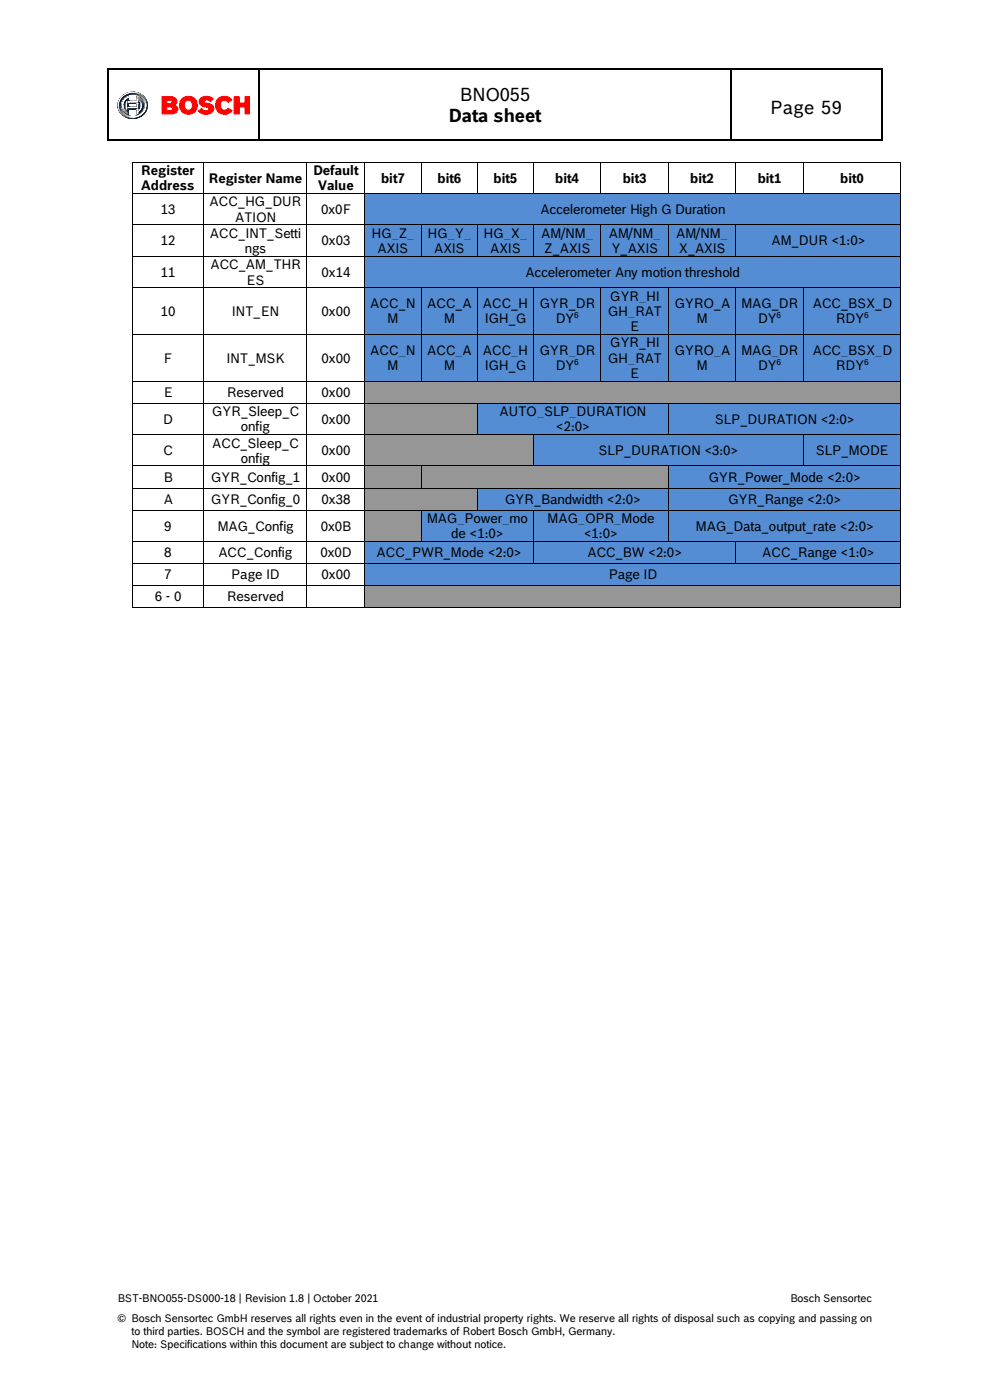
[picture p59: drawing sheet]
<svg xmlns="http://www.w3.org/2000/svg" width="210mm" height="297mm" viewBox="0 0 210 297" stroke-linecap="round" stroke-linejoin="round" font-family="sans-serif">
<defs><g id="words">
<g font-size="3.9">
<text x="97.6" y="21.3">BNO055</text>
<text x="95.2" y="25.8">Data sheet</text>
<text x="163.4" y="24.1">Page 59</text>
</g>
<g font-size="2.8">
<text x="30" y="37.1">Register</text>
<text x="30" y="40.4">Address</text>
<text x="44.3" y="38.7">Register Name</text>
<text x="66.5" y="37.1">Default</text>
<text x="67.5" y="40.4">Value</text>
<text x="80.8" y="38.7">bit7</text>
<text x="92.8" y="38.7">bit6</text>
<text x="104.7" y="38.7">bit5</text>
<text x="117.8" y="38.7">bit4</text>
<text x="132.1" y="38.7">bit3</text>
<text x="146.4" y="38.7">bit2</text>
<text x="160.7" y="38.7">bit1</text>
<text x="178.3" y="38.7">bit0</text>
<text x="34.1" y="45.4">13</text>
<text x="44.5" y="43.8">ACC_HG_DUR</text>
<text x="49.9" y="47">ATION</text>
<text x="68.1" y="45.4">0x0F</text>
<text x="114.7" y="45.4">Accelerometer High G Duration</text>
<text x="34.1" y="52.1">12</text>
<text x="44.5" y="50.4">ACC_INT_Setti</text>
<text x="51.9" y="53.7">ngs</text>
<text x="68.2" y="52.1">0x03</text>
<text x="78.8" y="50.4">HG_Z_</text>
<text x="80.1" y="53.7">AXIS</text>
<text x="90.7" y="50.4">HG_Y_</text>
<text x="92.1" y="53.7">AXIS</text>
<text x="102.6" y="50.4">HG_X_</text>
<text x="104" y="53.7">AXIS</text>
<text x="114.8" y="50.4">AM/NM_</text>
<text x="115.5" y="53.7">Z_AXIS</text>
<text x="129.1" y="50.4">AM/NM_</text>
<text x="129.7" y="53.7">Y_AXIS</text>
<text x="143.5" y="50.4">AM/NM_</text>
<text x="144" y="53.7">X_AXIS</text>
<text x="163.7" y="52.1">AM_DUR &lt;1:0&gt;</text>
<text x="34.1" y="58.7">11</text>
<text x="44.6" y="57.1">ACC_AM_THR</text>
<text x="68.2" y="58.7">0x14</text>
<text x="111.5" y="58.7">Accelerometer Any motion threshold</text>
<text x="52.3" y="60.4">ES</text>
<text x="78.5" y="65.4">ACC_N</text>
<text x="90.6" y="65.4">ACC_A</text>
<text x="102.4" y="65.4">ACC_H</text>
<text x="114.5" y="65.4">GYR_DR</text>
<text x="129.4" y="63.8">GYR_HI</text>
<text x="143.1" y="65.4">GYRO_A</text>
<text x="157.2" y="65.4">MAG_DR</text>
<text x="172.4" y="65.4">ACC_BSX_D</text>
<text x="34.1" y="67">10</text>
<text x="49.2" y="67">INT_EN</text>
<text x="68.2" y="67">0x00</text>
<text x="82.1" y="68.6">M</text>
<text x="94.1" y="68.6">M</text>
<text x="102.8" y="68.6">IGH_G</text>
<text x="117.9" y="68.6">DY</text>
<text x="128.9" y="67">GH_RAT</text>
<text x="133.7" y="70.3">E</text>
<text x="147.8" y="68.6">M</text>
<text x="160.8" y="68.6">DY</text>
<text x="177.3" y="68.6">RDY</text>
<text x="34.8" y="76.9">F</text>
<text x="48.1" y="76.9">INT_MSK</text>
<text x="68.2" y="76.9">0x00</text>
<text x="78.5" y="75.3">ACC_N</text>
<text x="90.6" y="75.3">ACC_A</text>
<text x="102.4" y="75.3">ACC_H</text>
<text x="114.5" y="75.3">GYR_DR</text>
<text x="128.9" y="76.9">GH_RAT</text>
<text x="129.4" y="73.7">GYR_HI</text>
<text x="143.1" y="75.3">GYRO_A</text>
<text x="157.2" y="75.3">MAG_DR</text>
<text x="172.4" y="75.3">ACC_BSX_D</text>
<text x="82.1" y="78.5">M</text>
<text x="94.1" y="78.5">M</text>
<text x="102.8" y="78.5">IGH_G</text>
<text x="117.9" y="78.5">DY</text>
<text x="133.7" y="80.2">E</text>
<text x="147.8" y="78.5">M</text>
<text x="160.8" y="78.5">DY</text>
<text x="177.3" y="78.5">RDY</text>
<text x="34.6" y="89.9">D</text>
<text x="34.7" y="84.2">E</text>
<text x="44.9" y="88.3">GYR_Sleep_C</text>
<text x="48.1" y="84.2">Reserved</text>
<text x="68.2" y="84.2">0x00</text>
<text x="68.2" y="89.9">0x00</text>
<text x="106" y="88.3">AUTO_SLP_DURATION</text>
<text x="151.7" y="89.9">SLP_DURATION &lt;2:0&gt;</text>
<text x="45" y="95">ACC_Sleep_C</text>
<text x="51.1" y="91.5">onfig</text>
<text x="117.9" y="91.5">&lt;2:0&gt;</text>
<text x="34.6" y="96.6">C</text>
<text x="51.1" y="98.2">onfig</text>
<text x="68.2" y="96.6">0x00</text>
<text x="127" y="96.6">SLP_DURATION &lt;3:0&gt;</text>
<text x="173.1" y="96.6">SLP_MODE</text>
<text x="34.7" y="102.3">B</text>
<text x="34.7" y="106.9">A</text>
<text x="44.7" y="102.3">GYR_Config_1</text>
<text x="44.7" y="106.9">GYR_Config_0</text>
<text x="68.2" y="102.3">0x00</text>
<text x="68.2" y="106.9">0x38</text>
<text x="107.1" y="106.9">GYR_Bandwidth &lt;2:0&gt;</text>
<text x="150.3" y="102.3">GYR_Power_Mode &lt;2:0&gt;</text>
<text x="154.5" y="106.9">GYR_Range &lt;2:0&gt;</text>
<text x="34.8" y="112.6">9</text>
<text x="46.1" y="112.6">MAG_Config</text>
<text x="68" y="112.6">0x0B</text>
<text x="90.5" y="111">MAG_Power_mo</text>
<text x="116.1" y="111">MAG_OPR_Mode</text>
<text x="147.6" y="112.6">MAG_Data_output_rate &lt;2:0&gt;</text>
<text x="34.8" y="118.3">8</text>
<text x="46.3" y="118.3">ACC_Config</text>
<text x="68" y="118.3">0x0D</text>
<text x="79.9" y="118.3">ACC_PWR_Mode &lt;2:0&gt;</text>
<text x="95.7" y="114.2">de &lt;1:0&gt;</text>
<text x="123.8" y="114.2">&lt;1:0&gt;</text>
<text x="124.6" y="118.3">ACC_BW &lt;2:0&gt;</text>
<text x="161.7" y="118.3">ACC_Range &lt;1:0&gt;</text>
<text x="34.8" y="123">7</text>
<text x="49.1" y="123">Page ID</text>
<text x="68.2" y="123">0x00</text>
<text x="129.1" y="123">Page ID</text>
<text x="32.8" y="127.6">6 - 0</text>
<text x="48.1" y="127.6">Reserved</text>
</g>
<g font-size="2.3">
<text x="25" y="276.3">BST-BNO055-DS000-18 | Revision 1.8 | October 2021</text>
<text x="25" y="280.4">© Bosch Sensortec GmbH reserves all rights even in the event of industrial property rights. We reserve all rights of disposal such as copying and passing on</text>
<text x="167.7" y="276.3">Bosch Sensortec</text>
<text x="27.9" y="283.3">to third parties. BOSCH and the symbol are registered trademarks of Robert Bosch GmbH, Germany.</text>
<text x="27.9" y="286.1">Note: Specifications within this document are subject to change without notice.</text>
</g>
<g font-size="1.8">
<text x="121.8" y="67.6">6</text>
<text x="164.8" y="67.6">6</text>
<text x="183.3" y="67.6">6</text>
<text x="121.8" y="77.5">6</text>
<text x="164.8" y="77.5">6</text>
<text x="183.3" y="77.5">6</text>
</g>
</g></defs>
<g fill="#000">
<path d="M22.9 14.5h.2v.2h-.2z" fill-rule="evenodd"/>
<path d="M22.9 14.5h.2v.2h-.2z" fill-rule="evenodd"/>
<path d="M54.9 14.5h.2v.2h-.2z" fill-rule="evenodd"/>
<path d="M154.9 14.5h.3v.2h-.3z" fill-rule="evenodd"/>
<path d="M186.9 14.5h.3v.2h-.3z" fill-rule="evenodd"/>
<path d="M186.9 14.5h.3v.2h-.3z" fill-rule="evenodd"/>
<path d="M22.9 29.6h.2v.2h-.2z" fill-rule="evenodd"/>
<path d="M22.9 29.6h.2v.2h-.2z" fill-rule="evenodd"/>
<path d="M28 34.3h.2v.2h-.2z" fill-rule="evenodd"/>
<path d="M28 34.3h.2v.2h-.2z" fill-rule="evenodd"/>
<path d="M43.1 34.3h.2v.2h-.2z" fill-rule="evenodd"/>
<path d="M54.9 29.6h.2v.2h-.2z" fill-rule="evenodd"/>
<path d="M65 34.3h.2v.2h-.2z" fill-rule="evenodd"/>
<path d="M77.3 34.3h.1v.2h-.1z" fill-rule="evenodd"/>
<path d="M89.3 34.3h.1v.2h-.1z" fill-rule="evenodd"/>
<path d="M101.2 34.3h.2v.2h-.2z" fill-rule="evenodd"/>
<path d="M113.1 34.3h.2v.2h-.2z" fill-rule="evenodd"/>
<path d="M127.4 34.3h.2v.2h-.2z" fill-rule="evenodd"/>
<path d="M141.7 34.3h.2v.2h-.2z" fill-rule="evenodd"/>
<path d="M154.9 29.6h.3v.2h-.3z" fill-rule="evenodd"/>
<path d="M156 34.3h.2v.2h-.2z" fill-rule="evenodd"/>
<path d="M170.3 34.3h.2v.2h-.2z" fill-rule="evenodd"/>
<path d="M186.9 29.6h.3v.2h-.3z" fill-rule="evenodd"/>
<path d="M186.9 29.6h.3v.2h-.3z" fill-rule="evenodd"/>
<path d="M191 34.3h.2v.2h-.2z" fill-rule="evenodd"/>
<path d="M191 34.3h.2v.2h-.2z" fill-rule="evenodd"/>
</g>
<path d="M23 14.7v14.9M23.1 14.6h31.8M55 14.7v14.9M55.1 14.6h99.8M155 14.7v14.9M155.2 14.6h31.7M187.1 14.7v14.9M23.1 29.7h31.8M55.1 29.7h99.8M155.2 29.7h31.7" fill="none" stroke="#000" stroke-width=".25"/>
<g fill="#000" stroke="#000" stroke-width=".21">
<path d="M26.1 20.8l.1-.1z" fill-rule="evenodd"/>
<path d="M26.2 20.7l.1-.1z" fill-rule="evenodd"/>
<path d="M26.2 20.7l.1-.1z" fill-rule="evenodd"/>
<path d="M26.3 20.6h.1z" fill-rule="evenodd"/>
<path d="M26.3 20.6l.1-.1z" fill-rule="evenodd"/>
<path d="M26.5 21.6v.1z" fill-rule="evenodd"/>
<path d="M26.6 21.5v.2z" fill-rule="evenodd"/>
<path d="M26.8 21.2l-.2 .4z" fill-rule="evenodd"/>
<path d="M27.2 21.9v.8h1.8v-.8zM27.2 21.9h1.9v.9h-1.9zM26.7 21.4a1.48 1.48 0 0 0 0 1.9zM29.5 21.4v1.9a1.6 1.6 0 0 0 0-1.9zM26.8 21.2v2.3a1.62 1.62 0 0 1 0-2.3zM29.5 21.2a1.63 1.63 0 0 1 0 2.3zM26.6 20.9a1.81 1.81 0 0 0 .6 3.2v-.9h1.9v.9a1.82 1.82 0 0 0 1.3-1.6 1.82 1.82 0 0 0-.9-1.7l-.4-.1v.9h-1.9v-1zM26.5 20.9l.7-.4v1h1.8l.1-1a1.89 1.89 0 0 1 1.3 1.9 1.89 1.89 0 0 1-1.3 1.7l-.1-.9h-1.8v.9a1.85 1.85 0 0 1-.7-3.2zM26.3 20.7a2.39 2.39 0 0 0-.5 2.9 2.39 2.39 0 0 0 2.7 1.1 2.38 2.38 0 0 0 2.3-2.6 2.38 2.38 0 0 0-2.6-2.1l-1.1 .1zM26 20.9a2.76 2.76 0 0 1 3.1-.9 2.76 2.76 0 0 1 1.8 2.7 2.75 2.75 0 0 1-3 2.1 2.75 2.75 0 0 1-2.5-2.8zM25.9 20.6a2.74 2.74 0 0 0-.3 3.2 2.74 2.74 0 0 0 2.9 1.3 2.73 2.73 0 0 0 2.7-2.9 2.73 2.73 0 0 0-3-2.6l-1.5 .4zM25.8 20.5a3.1 3.1 0 0 1 3.6-.7 3.1 3.1 0 0 1 1.8 3.2 3.2 3.2 0 0 1-3.4 2.1 3.2 3.2 0 0 1-2.8-2.7l.2-1z" fill-rule="evenodd"/>
<path d="M29.2 24.1h.2z" fill-rule="evenodd"/>
<path d="M29.5 21.2v2.3z" fill-rule="evenodd"/>
<path d="M29.3 24.1l.4-.3z" fill-rule="evenodd"/>
<path d="M29.7 23.8h.1z" fill-rule="evenodd"/>
<path d="M29.7 23.8l.1-.1z" fill-rule="evenodd"/>
<path d="M30.1 24.4h.1z" fill-rule="evenodd"/>
<path d="M30.2 24.4l.1-.1z" fill-rule="evenodd"/>
<path d="M30.3 24.3h.1z" fill-rule="evenodd"/>
<path d="M30.3 24.3h.1z" fill-rule="evenodd"/>
<path d="M30.3 24.3l.1-.1z" fill-rule="evenodd"/>
<path d="M30.4 24.2h.1z" fill-rule="evenodd"/>
</g>
<g fill="#fff" stroke="#fff" stroke-width=".21">
<path d="M35.3 22.7v.7h.8a.41 .41 0 0 0 .6-.4 .41 .41 0 0 0-.6-.3zM35.3 21.3v.7h.8a.37 .37 0 0 0 .4-.4 .37 .37 0 0 0-.4-.3zM34.4 20.5h1.5a1.12 1.12 0 0 1 1.2 .2 1.12 1.12 0 0 1 .3 1.2l-.4 .4a.94 .94 0 0 1 .7 1.1 .94 .94 0 0 1-1.1 .7h-2.2z" fill-rule="evenodd"/>
<path d="M39.4 21.4a1.02 1.02 0 0 0-.2 1.5 1.02 1.02 0 0 0 1.4 .2 1.03 1.03 0 0 0 .2-1.3 1.03 1.03 0 0 0-1.4-.4zM38.1 22.3a1.89 1.89 0 0 1 3.7 0 1.89 1.89 0 0 1-3.7 0z" fill-rule="evenodd"/>
<path d="M42.6 20.8a2.07 2.07 0 0 1 2.6 .2l-.2 .2a.44 .44 0 0 1-.4 .3 .44 .44 0 0 1-.4-.2 .52 .52 0 0 0-.6-.1 .52 .52 0 0 0-.3 .5l.2 .1a2.8 2.8 0 0 1 1.8 .9 1.35 1.35 0 0 1-1.8 1.5l-.5-.1a.92 .92 0 0 1-.8-.6l.1-.1a.41 .41 0 0 1 .4-.3 .41 .41 0 0 1 .4 .2 .69 .69 0 0 0 .7 .3 .69 .69 0 0 0 .5-.6l-.9-.3a1.07 1.07 0 0 1-1-.7 1.07 1.07 0 0 1 .2-1.2z" fill-rule="evenodd"/>
<path d="M46.3 21a1.96 1.96 0 0 1 2.9 .2l-.3 .2a.51 .51 0 0 1-.9-.1 1.01 1.01 0 0 0-1.3 1.2 1.01 1.01 0 0 0 1.6 .6l.1-.1 .8 .5a1.93 1.93 0 0 1-2.8 .3 1.93 1.93 0 0 1-.1-2.8z" fill-rule="evenodd"/>
<path d="M49.7 20.5h1v1.4h1.3v-1.4h1v3.6h-1v-1.4h-1.3v1.4h-1z" fill-rule="evenodd"/>
<path d="M27.2 21.9v.9h1.9v-.9zM26.8 21.3a1.58 1.58 0 0 0 0 2.1zM29.5 21.2v2.2l.1-.1a1.63 1.63 0 0 0-.1-2.1zM26.6 20.9l.5-.3 .1 .9h1.9v-.9a1.83 1.83 0 0 1 1.3 1.8 1.83 1.83 0 0 1-1.3 1.7v-.9h-1.9v.9a1.82 1.82 0 0 1-.6-3.2zM26.2 20.6a2.4 2.4 0 0 0-.5 2.8 2.4 2.4 0 0 0 2.5 1.4 2.45 2.45 0 0 0 2.6-2.7 2.45 2.45 0 0 0-3-2.2l-.7 .2zM25.8 20.5a3 3 0 0 1 3.6-.7 3 3 0 0 1 1.7 3.2 3.1 3.1 0 0 1-3.3 2.1 3.1 3.1 0 0 1-2.7-2.7l.2-1z" fill-rule="evenodd"/>
<path d="M25.9 20.6l1.2-.8 1.1-.2a3.1 3.1 0 0 0-3 2.5v.3a2.03 2.03 0 0 1 .7-1.8z" fill-rule="evenodd"/>
<path d="M28.1 19.6l.1 .1z" fill-rule="evenodd"/>
<path d="M25.1 22.3l.1 .1z" fill-rule="evenodd"/>
<path d="M28.1 24.8l.1 .1z" fill-rule="evenodd"/>
<path d="M28.2 24.8a2.72 2.72 0 0 0 2.8-2.4 2.57 2.57 0 0 1-2.8 2.4z" fill-rule="evenodd"/>
<path d="M30.9 22.3l.1 .1z" fill-rule="evenodd"/>
<path d="M26.9 21v2.7l-.1-2.1z" fill-rule="evenodd"/>
<path d="M30 22.4l-.1 .7-.5 .6 .4-.6z" fill-rule="evenodd"/>
<path d="M30 22.3v.1z" fill-rule="evenodd"/>
<path d="M27.3 22.8h1.8l.1-.8-.1 .9z" fill-rule="evenodd"/>
<path d="M27.3 22.8h.1z" fill-rule="evenodd"/>
<path d="M26.6 20.9l.5-.2a1.84 1.84 0 0 0-1.1 1.7l.1-.8z" fill-rule="evenodd"/>
<path d="M27.3 21.6h1.8v-1l.2 .1h-.1l-.1 .9z" fill-rule="evenodd"/>
<path d="M26 22.3v.1z" fill-rule="evenodd"/>
<path d="M27.3 21.6h.1z" fill-rule="evenodd"/>
<path d="M29.2 20.6l.1 .1z" fill-rule="evenodd"/>
<path d="M29.1 23.9l.1 .1z" fill-rule="evenodd"/>
<path d="M27 20.7l.2-.1z" fill-rule="evenodd"/>
<path d="M29.1 23.3l.1 .6z" fill-rule="evenodd"/>
<path d="M29.1 23.2l.1 .1z" fill-rule="evenodd"/>
</g>
<g fill="#585858" stroke="#585858" stroke-width=".21">
<path d="M25.8 20.5a2.78 2.78 0 0 1 2.4-.9 3.1 3.1 0 0 0-3.2 2.8l.2-1z" fill-rule="evenodd"/>
<path d="M28.1 19.6h.1z" fill-rule="evenodd"/>
<path d="M25 22.3l.1 .1z" fill-rule="evenodd"/>
<path d="M28.1 24.7l.1 .1z" fill-rule="evenodd"/>
<path d="M28.2 24.7a2.69 2.69 0 0 0 2.7-2.3 2.48 2.48 0 0 1-2.7 2.3z" fill-rule="evenodd"/>
<path d="M30.8 22.3l.1 .1z" fill-rule="evenodd"/>
<path d="M26.8 21.2v2.3l-.1-2.1z" fill-rule="evenodd"/>
<path d="M29.9 22.4v.4l-.4 .7z" fill-rule="evenodd"/>
<path d="M29.9 22.3l.1 .1z" fill-rule="evenodd"/>
<path d="M27.3 22.7h1.7l.1-.7v.8z" fill-rule="evenodd"/>
<path d="M27.3 22.7l.1 .1z" fill-rule="evenodd"/>
<path d="M29 22l.1 .1z" fill-rule="evenodd"/>
<path d="M26.5 20.9l.5-.4 .1 .1a1.72 1.72 0 0 0-1.1 1.4l-.1 .4 .2-.8z" fill-rule="evenodd"/>
<path d="M27.3 21.5h1.7l.1-.8v.9z" fill-rule="evenodd"/>
<path d="M29 23.3l.1 .7z" fill-rule="evenodd"/>
<path d="M29 23.9l.1 .1z" fill-rule="evenodd"/>
<path d="M25.9 22.3l.1 .1z" fill-rule="evenodd"/>
<path d="M27.1 20.5l.1 .2z" fill-rule="evenodd"/>
<path d="M29 20.7l.1 .1z" fill-rule="evenodd"/>
<path d="M27.3 21.5l.1 .1z" fill-rule="evenodd"/>
<path d="M29 23.2l.1 .1z" fill-rule="evenodd"/>
</g>
<g fill="#4b4b4b" stroke="#4b4b4b" stroke-width=".21">
<path d="M25.2 23.4h.2z" fill-rule="evenodd"/>
<path d="M29.3 19.8l.1 .1z" fill-rule="evenodd"/>
<path d="M29.4 19.8v.1z" fill-rule="evenodd"/>
<path d="M29.4 19.8v.1z" fill-rule="evenodd"/>
<path d="M25.2 23.3l.1 .1z" fill-rule="evenodd"/>
<path d="M25.2 23.4h.2z" fill-rule="evenodd"/>
<path d="M27.1 24.5l.1 .1z" fill-rule="evenodd"/>
<path d="M27.1 24.5l.1 .1z" fill-rule="evenodd"/>
<path d="M30.6 21.4l.1 .1z" fill-rule="evenodd"/>
<path d="M30.6 21.4l.1 .1z" fill-rule="evenodd"/>
<path d="M26 23.1l.1 .1z" fill-rule="evenodd"/>
<path d="M26 23.1l.1 .1z" fill-rule="evenodd"/>
<path d="M26 23l.1 .1z" fill-rule="evenodd"/>
<path d="M27.1 20.5l.1 .2z" fill-rule="evenodd"/>
<path d="M29.2 20.5l.1 .1z" fill-rule="evenodd"/>
</g>
<g fill="#494949" stroke="#494949" stroke-width=".21">
<path d="M25.3 23.4l.1 .1z" fill-rule="evenodd"/>
<path d="M29.4 19.8l.1 .1z" fill-rule="evenodd"/>
<path d="M27.3 22.7l.1 .1z" fill-rule="evenodd"/>
<path d="M26 23.1l.2 .1z" fill-rule="evenodd"/>
<path d="M29.2 20.5l.1 .1z" fill-rule="evenodd"/>
<path d="M27.3 21.5l.1 .1z" fill-rule="evenodd"/>
<path d="M29 23.2l.1 .1z" fill-rule="evenodd"/>
</g>
<g fill="#484848" stroke="#484848" stroke-width=".21">
<path d="M25.3 23.4l.1 .1z" fill-rule="evenodd"/>
<path d="M27 24.5l.1 .1z" fill-rule="evenodd"/>
<path d="M30.6 21.4h.1z" fill-rule="evenodd"/>
<path d="M29.8 21.9l.1 .1z" fill-rule="evenodd"/>
<path d="M26.1 23.2h.1z" fill-rule="evenodd"/>
<path d="M27.1 20.5l.1 .2z" fill-rule="evenodd"/>
<path d="M29.2 20.5l.1 .2z" fill-rule="evenodd"/>
</g>
<g fill="#474747" stroke="#474747" stroke-width=".21">
<path d="M25.3 23.5l.1 .1z" fill-rule="evenodd"/>
<path d="M29.5 19.8v.1z" fill-rule="evenodd"/>
<path d="M27.3 22.7l.1 .1z" fill-rule="evenodd"/>
<path d="M29 22l.1 .1z" fill-rule="evenodd"/>
<path d="M29 24l.2 .1z" fill-rule="evenodd"/>
<path d="M26.1 23.2h.1z" fill-rule="evenodd"/>
<path d="M29.3 20.5v.2z" fill-rule="evenodd"/>
<path d="M29.3 20.5v.2z" fill-rule="evenodd"/>
<path d="M27.3 21.5l.1 .1z" fill-rule="evenodd"/>
</g>
<g fill="#464646" stroke="#464646" stroke-width=".21">
<path d="M25.3 23.5l.1 .1z" fill-rule="evenodd"/>
<path d="M29.5 19.8l.1 .2z" fill-rule="evenodd"/>
<path d="M26.9 24.5l.1 .1z" fill-rule="evenodd"/>
<path d="M30.5 21.3h.1z" fill-rule="evenodd"/>
<path d="M26.1 23.2l.1 .1z" fill-rule="evenodd"/>
<path d="M29.3 20.5v.2z" fill-rule="evenodd"/>
</g>
<g fill="#454545" stroke="#454545" stroke-width=".21">
<path d="M25.4 23.6h.1z" fill-rule="evenodd"/>
<path d="M29.8 21.8l.1 .1z" fill-rule="evenodd"/>
<path d="M26.1 23.3h.1z" fill-rule="evenodd"/>
<path d="M27.2 20.5v.2z" fill-rule="evenodd"/>
<path d="M29.3 20.5v.2z" fill-rule="evenodd"/>
<path d="M29 23.2l.1 .1z" fill-rule="evenodd"/>
</g>
<g fill="#434343" stroke="#434343" stroke-width=".21">
<path d="M25.4 23.6l.1 .1z" fill-rule="evenodd"/>
<path d="M26.9 24.4v.1z" fill-rule="evenodd"/>
<path d="M30.5 21.2h.1z" fill-rule="evenodd"/>
<path d="M29 22h.1z" fill-rule="evenodd"/>
<path d="M26.1 23.3l.2 .1z" fill-rule="evenodd"/>
<path d="M27.2 20.5v.2z" fill-rule="evenodd"/>
<path d="M29.3 20.6l.1 .1z" fill-rule="evenodd"/>
</g>
<g fill="#424242" stroke="#424242" stroke-width=".21">
<path d="M25.4 23.7h.1z" fill-rule="evenodd"/>
<path d="M29.6 19.9l.1 .1z" fill-rule="evenodd"/>
<path d="M29.8 21.8h.1z" fill-rule="evenodd"/>
<path d="M27.3 22.7l.1 .1z" fill-rule="evenodd"/>
<path d="M26.2 23.3l.1 .1z" fill-rule="evenodd"/>
<path d="M29.3 20.6l.1 .1z" fill-rule="evenodd"/>
<path d="M27.3 21.5l.1 .1z" fill-rule="evenodd"/>
</g>
<g fill="#414141" stroke="#414141" stroke-width=".21">
<path d="M25.4 23.7l.2 .1z" fill-rule="evenodd"/>
<path d="M29.7 19.9l.1 .1z" fill-rule="evenodd"/>
<path d="M26.8 24.4v.1z" fill-rule="evenodd"/>
<path d="M30.4 21.1l.1 .1z" fill-rule="evenodd"/>
<path d="M29 24l.2 .1z" fill-rule="evenodd"/>
<path d="M26.2 23.4h.1z" fill-rule="evenodd"/>
<path d="M29.4 20.6v.1z" fill-rule="evenodd"/>
<path d="M29.4 20.6v.1z" fill-rule="evenodd"/>
<path d="M29.4 20.6v.1z" fill-rule="evenodd"/>
<path d="M29 23.2l.1 .1z" fill-rule="evenodd"/>
</g>
<g fill="#404040" stroke="#404040" stroke-width=".21">
<path d="M25.5 23.8h.1z" fill-rule="evenodd"/>
<path d="M29 22h.1z" fill-rule="evenodd"/>
<path d="M26.2 23.4l.1 .1z" fill-rule="evenodd"/>
<path d="M27.2 20.6v.1z" fill-rule="evenodd"/>
</g>
<g fill="#3e3e3e" stroke="#3e3e3e" stroke-width=".21">
<path d="M25.5 23.8l.1 .1z" fill-rule="evenodd"/>
<path d="M26.7 24.3v.1z" fill-rule="evenodd"/>
<path d="M30.4 21l.1 .1z" fill-rule="evenodd"/>
<path d="M29 24.1h.2z" fill-rule="evenodd"/>
<path d="M26.2 23.4l.2 .1z" fill-rule="evenodd"/>
<path d="M29.4 20.6l.1 .2z" fill-rule="evenodd"/>
<path d="M29 23.2l.1 .1z" fill-rule="evenodd"/>
</g>
<g fill="#3d3d3d" stroke="#3d3d3d" stroke-width=".21">
<path d="M25.5 23.9h.1z" fill-rule="evenodd"/>
<path d="M29.8 20l.1 .1z" fill-rule="evenodd"/>
<path d="M25.5 23.9h.1z" fill-rule="evenodd"/>
<path d="M29.7 21.7h.1z" fill-rule="evenodd"/>
<path d="M27.3 22.7l.1 .1z" fill-rule="evenodd"/>
<path d="M26.3 23.5h.1z" fill-rule="evenodd"/>
<path d="M26.3 23.5h.1z" fill-rule="evenodd"/>
<path d="M27.2 20.6v.1z" fill-rule="evenodd"/>
<path d="M27.3 21.5l.1 .1z" fill-rule="evenodd"/>
</g>
<g fill="#0a0a0a" stroke="#0a0a0a" stroke-width=".21">
<path d="M27.2 24.9l.1 .1z" fill-rule="evenodd"/>
<path d="M31.2 22.1v.1z" fill-rule="evenodd"/>
<path d="M29.1 20.1h.1z" fill-rule="evenodd"/>
<path d="M29.2 20.1l.1 .1z" fill-rule="evenodd"/>
<path d="M25.6 23.2l.1 .1z" fill-rule="evenodd"/>
<path d="M25.6 23.2h.1z" fill-rule="evenodd"/>
<path d="M25.6 23.2l.1 .1z" fill-rule="evenodd"/>
<path d="M29.2 20.1l.1 .1z" fill-rule="evenodd"/>
<path d="M26.5 22.9v.1z" fill-rule="evenodd"/>
<path d="M26.5 22.9v.1z" fill-rule="evenodd"/>
<path d="M26.4 22.9l.1 .1z" fill-rule="evenodd"/>
<path d="M27 24.1h.1l.1-.1v.1z" fill-rule="evenodd"/>
<path d="M27 24l.2 .1z" fill-rule="evenodd"/>
<path d="M27 24l.2 .1z" fill-rule="evenodd"/>
<path d="M27.2 20.7v.1z" fill-rule="evenodd"/>
</g>
<g fill="#090909" stroke="#090909" stroke-width=".21">
<path d="M27.3 25h.1z" fill-rule="evenodd"/>
<path d="M28.9 20l.1 .1z" fill-rule="evenodd"/>
<path d="M29 20l.1 .1z" fill-rule="evenodd"/>
<path d="M25.6 23.1v.1z" fill-rule="evenodd"/>
<path d="M26.4 22.8l.1 .1z" fill-rule="evenodd"/>
<path d="M26.4 22.8h.1z" fill-rule="evenodd"/>
<path d="M29.2 24.1h.1z" fill-rule="evenodd"/>
<path d="M26.9 24l.3 .1z" fill-rule="evenodd"/>
<path d="M27 24l.2 .1z" fill-rule="evenodd"/>
<path d="M27 24l.1 .1 .1-.1v.1z" fill-rule="evenodd"/>
<path d="M29 23.2l.1 .1z" fill-rule="evenodd"/>
</g>
<g fill="#080808" stroke="#080808" stroke-width=".21">
<path d="M27.5 25l.1 .1z" fill-rule="evenodd"/>
<path d="M27.6 25v.1z" fill-rule="evenodd"/>
<path d="M31.2 22.1v.1z" fill-rule="evenodd"/>
<path d="M28.7 20h.1z" fill-rule="evenodd"/>
<path d="M28.8 20l.1 .1z" fill-rule="evenodd"/>
<path d="M25.5 22.9l.1 .1z" fill-rule="evenodd"/>
<path d="M26.4 22.7l.1 .1z" fill-rule="evenodd"/>
<path d="M27 24.1l.2-.1-.1 .2z" fill-rule="evenodd"/>
<path d="M26.9 24.1l.3-.1-.1 .2z" fill-rule="evenodd"/>
<path d="M26.9 24.1l.3-.1-.1 .2z" fill-rule="evenodd"/>
<path d="M26.9 24.1h.3z" fill-rule="evenodd"/>
<path d="M30.3 22.2l.1 .1z" fill-rule="evenodd"/>
</g>
<g fill="#070707" stroke="#070707" stroke-width=".21">
<path d="M27.7 25l.1 .1z" fill-rule="evenodd"/>
<path d="M27.7 25.1h.1z" fill-rule="evenodd"/>
<path d="M27.8 25.1h.1z" fill-rule="evenodd"/>
<path d="M28.4 19.9h.1z" fill-rule="evenodd"/>
<path d="M28.5 19.9l.1 .1z" fill-rule="evenodd"/>
<path d="M28.6 20h.1z" fill-rule="evenodd"/>
<path d="M25.4 22.7l.1 .1z" fill-rule="evenodd"/>
<path d="M25.5 22.7v.1z" fill-rule="evenodd"/>
<path d="M26.4 22.6v.1z" fill-rule="evenodd"/>
<path d="M26.4 22.5v.1z" fill-rule="evenodd"/>
<path d="M26.4 22.5v.1z" fill-rule="evenodd"/>
<path d="M27 24.1h.1l.1-.1-.1 .2z" fill-rule="evenodd"/>
<path d="M27 24.1l.2-.1-.1 .2z" fill-rule="evenodd"/>
<path d="M27 24.1l.2-.1-.1 .2z" fill-rule="evenodd"/>
</g>
<g fill="#060606" stroke="#060606" stroke-width=".21">
<path d="M27.9 25.1h.1z" fill-rule="evenodd"/>
<path d="M28 25.1h.1z" fill-rule="evenodd"/>
<path d="M28.2 19.9h.1z" fill-rule="evenodd"/>
<path d="M28.3 19.9l.1 .1z" fill-rule="evenodd"/>
<path d="M25.4 22.5l.1 .1z" fill-rule="evenodd"/>
<path d="M26.4 22.4v.1z" fill-rule="evenodd"/>
<path d="M29.2 24.1h.1z" fill-rule="evenodd"/>
<path d="M27 24.1h.2v-.2v.2z" fill-rule="evenodd"/>
<path d="M27 24.1h.2v-.2v.2z" fill-rule="evenodd"/>
<path d="M27 24.1h.2v-.2v.2z" fill-rule="evenodd"/>
<path d="M30.3 22.3l.1 .1z" fill-rule="evenodd"/>
</g>
<g fill="#050505" stroke="#050505" stroke-width=".21">
<path d="M28.1 25.1h.1z" fill-rule="evenodd"/>
<path d="M31.2 22.4v.1z" fill-rule="evenodd"/>
<path d="M31.2 22.5v.1z" fill-rule="evenodd"/>
<path d="M28.4 25.1h.1z" fill-rule="evenodd"/>
<path d="M28.3 25.1h.1z" fill-rule="evenodd"/>
<path d="M28.2 25.1h.1z" fill-rule="evenodd"/>
<path d="M28.1 25.1h.1z" fill-rule="evenodd"/>
<path d="M28.1 19.9l.1 .1z" fill-rule="evenodd"/>
<path d="M27.9 19.9l.1 .1z" fill-rule="evenodd"/>
<path d="M28 19.9l.1 .1z" fill-rule="evenodd"/>
<path d="M28.1 19.9l.1 .1z" fill-rule="evenodd"/>
<path d="M25.4 22.2l.1 .1z" fill-rule="evenodd"/>
<path d="M25.4 22.3l.1 .1z" fill-rule="evenodd"/>
<path d="M25.4 22.3l.1 .1z" fill-rule="evenodd"/>
<path d="M26.4 22.2v.2z" fill-rule="evenodd"/>
<path d="M26.4 22.3v.1z" fill-rule="evenodd"/>
<path d="M26.4 22.3v.1z" fill-rule="evenodd"/>
<path d="M27.2 21.9h1.9v.1l-1.9-.1 .1 .8h-.1z" fill-rule="evenodd"/>
<path d="M27.2 23.2h1.9v.1l-.1-.1h-1.8v.8z" fill-rule="evenodd"/>
<path d="M27.2 20.7v.8l.2 .1-.2-.1z" fill-rule="evenodd"/>
<path d="M27.2 23.9v.2h-.2h.2z" fill-rule="evenodd"/>
<path d="M27 24.1h.2v-.2v.2z" fill-rule="evenodd"/>
</g>
<g fill="#575757" stroke="#575757" stroke-width=".21">
<path d="M28.2 19.6h.1z" fill-rule="evenodd"/>
<path d="M28.2 19.6h.1z" fill-rule="evenodd"/>
<path d="M25 22.4l.1 .1z" fill-rule="evenodd"/>
<path d="M25 22.4l.1 .1z" fill-rule="evenodd"/>
<path d="M28 24.7l.1 .1z" fill-rule="evenodd"/>
<path d="M30.8 22.2l.1 .1z" fill-rule="evenodd"/>
<path d="M25.9 22.4l.1 .1z" fill-rule="evenodd"/>
<path d="M25.9 22.4h.1z" fill-rule="evenodd"/>
<path d="M29.1 20.7v.1z" fill-rule="evenodd"/>
</g>
<g fill="#565656" stroke="#565656" stroke-width=".21">
<path d="M28.3 19.6l.1 .1z" fill-rule="evenodd"/>
<path d="M28.4 19.6l.1 .1z" fill-rule="evenodd"/>
<path d="M25 22.5l.1 .1z" fill-rule="evenodd"/>
<path d="M25 22.5l.1 .1z" fill-rule="evenodd"/>
<path d="M27.9 24.7l.1 .1z" fill-rule="evenodd"/>
<path d="M30.8 22.2h.1z" fill-rule="evenodd"/>
<path d="M27.3 22.7l.1 .1z" fill-rule="evenodd"/>
<path d="M25.9 22.4l.1 .1z" fill-rule="evenodd"/>
<path d="M25.9 22.4l.1 .1z" fill-rule="evenodd"/>
<path d="M29.1 20.6v.1z" fill-rule="evenodd"/>
<path d="M29.1 20.6v.1z" fill-rule="evenodd"/>
<path d="M27.3 21.5l.1 .1z" fill-rule="evenodd"/>
</g>
<g fill="#555" stroke="#555" stroke-width=".21">
<path d="M29.1 20.6v.1z"/>
<path d="M28.4 19.6l.1 .1z" fill-rule="evenodd"/>
<path d="M25 22.6l.1 .1z" fill-rule="evenodd"/>
<path d="M29.9 22.3h.1z" fill-rule="evenodd"/>
<path d="M29 22l.1 .1z" fill-rule="evenodd"/>
<path d="M29 24l.1 .1z" fill-rule="evenodd"/>
<path d="M25.9 22.5l.1 .1z" fill-rule="evenodd"/>
<path d="M27.1 20.5l.1 .2z" fill-rule="evenodd"/>
</g>
<g fill="#545454" stroke="#545454" stroke-width=".21">
<path d="M28.5 19.6l.1 .1z" fill-rule="evenodd"/>
<path d="M28.5 19.6l.1 .1z" fill-rule="evenodd"/>
<path d="M25 22.6l.1 .1z" fill-rule="evenodd"/>
<path d="M25 22.7l.2 .1z" fill-rule="evenodd"/>
<path d="M27.8 24.7l.1 .1z" fill-rule="evenodd"/>
<path d="M30.8 22.1l.1 .1z" fill-rule="evenodd"/>
<path d="M25.9 22.5l.1 .1z" fill-rule="evenodd"/>
<path d="M25.9 22.5l.1 .1z" fill-rule="evenodd"/>
<path d="M29.1 20.6v.1z" fill-rule="evenodd"/>
<path d="M29 23.2l.1 .1z" fill-rule="evenodd"/>
</g>
<g fill="#535353" stroke="#535353" stroke-width=".21">
<path d="M28.6 19.6l.1 .1z" fill-rule="evenodd"/>
<path d="M28.6 19.6l.1 .1z" fill-rule="evenodd"/>
<path d="M25 22.7l.2 .1z" fill-rule="evenodd"/>
<path d="M25.1 22.8h.1z" fill-rule="evenodd"/>
<path d="M27.7 24.7l.1 .1z" fill-rule="evenodd"/>
<path d="M30.8 22l.1 .1z" fill-rule="evenodd"/>
<path d="M29.9 22.2l.1 .1z" fill-rule="evenodd"/>
<path d="M27.3 22.7l.1 .1z" fill-rule="evenodd"/>
<path d="M25.9 22.6l.1 .1z" fill-rule="evenodd"/>
<path d="M25.9 22.6l.1 .1z" fill-rule="evenodd"/>
<path d="M27.1 20.5l.1 .2z" fill-rule="evenodd"/>
<path d="M29.1 20.6h.1z" fill-rule="evenodd"/>
<path d="M29.1 20.6h.1z" fill-rule="evenodd"/>
<path d="M27.3 21.5l.1 .1z" fill-rule="evenodd"/>
</g>
<g fill="#525252" stroke="#525252" stroke-width=".21">
<path d="M28.7 19.6l.1 .1z" fill-rule="evenodd"/>
<path d="M25.1 22.8l.1 .1z" fill-rule="evenodd"/>
<path d="M27.6 24.7l.1 .1z" fill-rule="evenodd"/>
<path d="M30.7 21.9l.2 .1z" fill-rule="evenodd"/>
<path d="M29 24l.1 .1z" fill-rule="evenodd"/>
<path d="M25.9 22.6l.1 .1z" fill-rule="evenodd"/>
<path d="M29.1 20.6h.1z" fill-rule="evenodd"/>
</g>
<g fill="#515151" stroke="#515151" stroke-width=".21">
<path d="M28.8 19.6v.1z" fill-rule="evenodd"/>
<path d="M28.8 19.6v.1z" fill-rule="evenodd"/>
<path d="M28.8 19.6l.1 .1z" fill-rule="evenodd"/>
<path d="M25.1 22.9h.1z" fill-rule="evenodd"/>
<path d="M25.1 22.9l.1 .1z" fill-rule="evenodd"/>
<path d="M25.1 22.9h.1z" fill-rule="evenodd"/>
<path d="M27.6 24.7v.1z" fill-rule="evenodd"/>
<path d="M30.7 21.8l.1 .1z" fill-rule="evenodd"/>
<path d="M27.3 22.7l.1 .1z" fill-rule="evenodd"/>
<path d="M29 22l.1 .1z" fill-rule="evenodd"/>
<path d="M25.9 22.7l.1 .1z" fill-rule="evenodd"/>
<path d="M25.9 22.7h.1z" fill-rule="evenodd"/>
<path d="M25.9 22.7h.1z" fill-rule="evenodd"/>
<path d="M29.1 20.6h.1z" fill-rule="evenodd"/>
<path d="M27.3 21.5l.1 .1z" fill-rule="evenodd"/>
</g>
<g fill="#505050" stroke="#505050" stroke-width=".21">
<path d="M28.9 19.6v.1z" fill-rule="evenodd"/>
<path d="M25.1 22.9l.1 .1z" fill-rule="evenodd"/>
<path d="M29.9 22.1l.1 .1z" fill-rule="evenodd"/>
<path d="M25.9 22.7l.1 .1z" fill-rule="evenodd"/>
<path d="M27.1 20.5l.1 .2z" fill-rule="evenodd"/>
<path d="M29.1 20.6h.1z" fill-rule="evenodd"/>
<path d="M29.1 20.6h.1z" fill-rule="evenodd"/>
<path d="M29 23.2l.1 .1z" fill-rule="evenodd"/>
</g>
<g fill="#4f4f4f" stroke="#4f4f4f" stroke-width=".21">
<path d="M28.9 19.6l.1 .1z" fill-rule="evenodd"/>
<path d="M29 19.7l.1 .1z" fill-rule="evenodd"/>
<path d="M25.1 23l.1 .1z" fill-rule="evenodd"/>
<path d="M25.1 23l.1 .1z" fill-rule="evenodd"/>
<path d="M30.7 21.7l.1 .1z" fill-rule="evenodd"/>
<path d="M29 24l.1 .1z" fill-rule="evenodd"/>
<path d="M25.9 22.8l.2 .1z" fill-rule="evenodd"/>
<path d="M25.9 22.8l.1 .1z" fill-rule="evenodd"/>
<path d="M29.1 20.6h.2z" fill-rule="evenodd"/>
</g>
<g fill="#4e4e4e" stroke="#4e4e4e" stroke-width=".21">
<path d="M29 19.7l.1 .1z" fill-rule="evenodd"/>
<path d="M29.1 19.7l.1 .1z" fill-rule="evenodd"/>
<path d="M25.1 23.1l.2 .1z" fill-rule="evenodd"/>
<path d="M25.2 23.1l.1 .1z" fill-rule="evenodd"/>
<path d="M27.4 24.6v.1z" fill-rule="evenodd"/>
<path d="M30.7 21.7h.1z" fill-rule="evenodd"/>
<path d="M27.3 22.7l.1 .1z" fill-rule="evenodd"/>
<path d="M29 22l.1 .1z" fill-rule="evenodd"/>
<path d="M26 22.9l.1 .1z" fill-rule="evenodd"/>
<path d="M26 22.9h.1z" fill-rule="evenodd"/>
<path d="M29.1 20.6h.2z" fill-rule="evenodd"/>
<path d="M27.3 21.5l.1 .1z" fill-rule="evenodd"/>
</g>
<g fill="#4d4d4d" stroke="#4d4d4d" stroke-width=".21">
<path d="M29.1 19.7l.1 .1z" fill-rule="evenodd"/>
<path d="M25.2 23.2h.1z" fill-rule="evenodd"/>
<path d="M27.3 24.6l.1 .1z" fill-rule="evenodd"/>
<path d="M30.7 21.6l.1 .1z" fill-rule="evenodd"/>
<path d="M29.8 22l.2 .1z" fill-rule="evenodd"/>
<path d="M29 24l.1 .1z" fill-rule="evenodd"/>
<path d="M26 22.9l.1 .1z" fill-rule="evenodd"/>
<path d="M27.1 20.5l.1 .2z" fill-rule="evenodd"/>
<path d="M29.1 20.6h.2z" fill-rule="evenodd"/>
<path d="M29.1 20.5l.2 .1z" fill-rule="evenodd"/>
<path d="M29 23.2l.1 .1z" fill-rule="evenodd"/>
</g>
<g fill="#4c4c4c" stroke="#4c4c4c" stroke-width=".21">
<path d="M29.2 19.7l.1 .1z" fill-rule="evenodd"/>
<path d="M29.3 19.7v.1z" fill-rule="evenodd"/>
<path d="M25.2 23.2l.1 .1z" fill-rule="evenodd"/>
<path d="M25.2 23.3h.1z" fill-rule="evenodd"/>
<path d="M27.2 24.6l.1 .1z" fill-rule="evenodd"/>
<path d="M30.6 21.5l.1 .1z" fill-rule="evenodd"/>
<path d="M27.3 22.7l.1 .1z" fill-rule="evenodd"/>
<path d="M26 23l.1 .1z" fill-rule="evenodd"/>
<path d="M26 23h.1z" fill-rule="evenodd"/>
<path d="M29.2 20.5l.1 .1z" fill-rule="evenodd"/>
<path d="M27.3 21.5l.1 .1z" fill-rule="evenodd"/>
</g>
<g fill="#444" stroke="#444" stroke-width=".21">
<path d="M29.6 19.9v.1z" fill-rule="evenodd"/>
<path d="M27.3 22.7l.1 .1z" fill-rule="evenodd"/>
<path d="M29 24l.2 .1z" fill-rule="evenodd"/>
<path d="M29.3 20.6l.1 .1z" fill-rule="evenodd"/>
<path d="M29.3 20.6l.1 .1z" fill-rule="evenodd"/>
<path d="M27.3 21.5l.1 .1z" fill-rule="evenodd"/>
</g>
<g fill="#3f3f3f" stroke="#3f3f3f" stroke-width=".21">
<path d="M29.8 20v.1z" fill-rule="evenodd"/>
<path d="M29.7 21.7l.2 .1z" fill-rule="evenodd"/>
<path d="M27.3 22.7l.1 .1z" fill-rule="evenodd"/>
<path d="M29.4 20.6v.1z" fill-rule="evenodd"/>
<path d="M27.3 21.5l.1 .1z" fill-rule="evenodd"/>
</g>
<g fill="#3c3c3c" stroke="#3c3c3c" stroke-width=".21">
<path d="M29.9 20v.1z" fill-rule="evenodd"/>
<path d="M25.6 23.9h.1z" fill-rule="evenodd"/>
<path d="M26.6 24.3v.1z" fill-rule="evenodd"/>
<path d="M30.3 21h.1z" fill-rule="evenodd"/>
<path d="M29 21.9l.1 .1z" fill-rule="evenodd"/>
<path d="M29 24.1h.2z" fill-rule="evenodd"/>
<path d="M26.3 23.5h.1z" fill-rule="evenodd"/>
<path d="M29.5 20.6v.2z" fill-rule="evenodd"/>
</g>
<g fill="#3a3a3a" stroke="#3a3a3a" stroke-width=".21">
<path d="M29.9 20.1l.1 .1z" fill-rule="evenodd"/>
<path d="M25.6 24h.1z" fill-rule="evenodd"/>
<path d="M26.5 24.2l.1 .1z" fill-rule="evenodd"/>
<path d="M30.3 20.9h.1z" fill-rule="evenodd"/>
<path d="M29.7 21.6h.1z" fill-rule="evenodd"/>
<path d="M29.7 21.6h.1z" fill-rule="evenodd"/>
<path d="M27.3 22.7l.1 .1z" fill-rule="evenodd"/>
<path d="M26.3 23.6h.1z" fill-rule="evenodd"/>
<path d="M27.3 21.5l.1 .1z" fill-rule="evenodd"/>
<path d="M29 23.2l.1 .1z" fill-rule="evenodd"/>
</g>
<g fill="#383838" stroke="#383838" stroke-width=".21">
<path d="M30 20.1l.1 .1z" fill-rule="evenodd"/>
<path d="M25.7 24l.1 .1z" fill-rule="evenodd"/>
<path d="M29.7 21.5l.1 .1z" fill-rule="evenodd"/>
<path d="M27.3 22.7l.1 .1z" fill-rule="evenodd"/>
<path d="M26.4 23.6h.1z" fill-rule="evenodd"/>
<path d="M27.2 20.6v.1z" fill-rule="evenodd"/>
<path d="M27.3 21.5l.1 .1z" fill-rule="evenodd"/>
</g>
<g fill="#373737" stroke="#373737" stroke-width=".21">
<path d="M30.1 20.2v.1z" fill-rule="evenodd"/>
<path d="M25.7 24.1h.1z" fill-rule="evenodd"/>
<path d="M26.4 24.2l.1 .1z" fill-rule="evenodd"/>
<path d="M30.2 20.8l.1 .1z" fill-rule="evenodd"/>
<path d="M29.6 21.5h.1z" fill-rule="evenodd"/>
<path d="M26.4 23.6l.1 .1z" fill-rule="evenodd"/>
<path d="M29.5 20.7l.1 .1z" fill-rule="evenodd"/>
</g>
<g fill="#353535" stroke="#353535" stroke-width=".21">
<path d="M30.1 20.2l.1 .1z" fill-rule="evenodd"/>
<path d="M25.8 24.1l.1 .1z" fill-rule="evenodd"/>
<path d="M26.3 24.2h.2z" fill-rule="evenodd"/>
<path d="M30.1 20.8h.2z" fill-rule="evenodd"/>
<path d="M29.6 21.4l.1 .1z" fill-rule="evenodd"/>
<path d="M27.3 22.7l.1 .1z" fill-rule="evenodd"/>
<path d="M26.4 23.7h.2z" fill-rule="evenodd"/>
<path d="M27.2 20.6v.1z" fill-rule="evenodd"/>
<path d="M27.3 21.5l.1 .1z" fill-rule="evenodd"/>
</g>
<g fill="#333" stroke="#333" stroke-width=".21">
<path d="M30.2 20.3v.1z" fill-rule="evenodd"/>
<path d="M29.6 21.4l.1 .1z" fill-rule="evenodd"/>
<path d="M27.3 22.7l.1 .1z" fill-rule="evenodd"/>
<path d="M29.1 24l.1 .2z" fill-rule="evenodd"/>
<path d="M27.2 20.6v.1z" fill-rule="evenodd"/>
<path d="M29.6 20.8h.1z" fill-rule="evenodd"/>
<path d="M27.3 21.5l.1 .1z" fill-rule="evenodd"/>
</g>
<g fill="#323232" stroke="#323232" stroke-width=".21">
<path d="M30.2 20.4h.1z" fill-rule="evenodd"/>
<path d="M25.8 24.2l.2 .1z" fill-rule="evenodd"/>
<path d="M26.2 24.1h.2z" fill-rule="evenodd"/>
<path d="M30.1 20.7h.1z" fill-rule="evenodd"/>
<path d="M29.5 21.4h.2z" fill-rule="evenodd"/>
<path d="M29 21.9v.2z" fill-rule="evenodd"/>
<path d="M26.5 23.8h.1z" fill-rule="evenodd"/>
<path d="M29 23.2l.1 .1z" fill-rule="evenodd"/>
</g>
<g fill="#303030" stroke="#303030" stroke-width=".21">
<path d="M30.3 20.4h.1z" fill-rule="evenodd"/>
<path d="M30.3 20.4h.1z" fill-rule="evenodd"/>
<path d="M25.9 24.3h.2z" fill-rule="evenodd"/>
<path d="M25.9 24.3h.2z" fill-rule="evenodd"/>
<path d="M26.2 24l.1 .1z" fill-rule="evenodd"/>
<path d="M26.2 24l.1 .1z" fill-rule="evenodd"/>
<path d="M30 20.6l.1 .1z" fill-rule="evenodd"/>
<path d="M30 20.6l.1 .1z" fill-rule="evenodd"/>
<path d="M29.5 21.2l.1 .1z" fill-rule="evenodd"/>
<path d="M29.5 21.3l.1 .1z" fill-rule="evenodd"/>
<path d="M27.3 22.7l.1 .1z" fill-rule="evenodd"/>
<path d="M29.1 24l.1 .2z" fill-rule="evenodd"/>
<path d="M26.6 23.8h.1z" fill-rule="evenodd"/>
<path d="M26.6 23.8h.1z" fill-rule="evenodd"/>
<path d="M27.2 20.6v.1z" fill-rule="evenodd"/>
<path d="M29.6 20.9h.2z" fill-rule="evenodd"/>
<path d="M29.6 20.9h.2z" fill-rule="evenodd"/>
<path d="M27.3 21.5l.1 .1z" fill-rule="evenodd"/>
</g>
<g fill="#2e2e2e" stroke="#2e2e2e" stroke-width=".21">
<path d="M30.3 20.5h.2z" fill-rule="evenodd"/>
<path d="M26 24.3l.1 .1z" fill-rule="evenodd"/>
<path d="M27.2 22.7l.1 .1z" fill-rule="evenodd"/>
<path d="M27.2 21.5l.1 .1z" fill-rule="evenodd"/>
</g>
<g fill="#2d2d2d" stroke="#2d2d2d" stroke-width=".21">
<path d="M30.4 20.5l.1 .1z" fill-rule="evenodd"/>
<path d="M26.7 23.3l.1 .1z" fill-rule="evenodd"/>
<path d="M26.7 23.3l.1 .1z" fill-rule="evenodd"/>
<path d="M29.1 24.1l.1 .1z" fill-rule="evenodd"/>
<path d="M26.6 23.8l.1 .1z" fill-rule="evenodd"/>
<path d="M29.7 20.9l.1 .1z" fill-rule="evenodd"/>
</g>
<g fill="#2b2b2b" stroke="#2b2b2b" stroke-width=".21">
<path d="M30.5 20.6h.1z" fill-rule="evenodd"/>
<path d="M26.1 24.4v.1z" fill-rule="evenodd"/>
<path d="M27.2 22.7l.1 .1z" fill-rule="evenodd"/>
<path d="M29.1 21.9v.2z" fill-rule="evenodd"/>
<path d="M29.1 24l.1 .2z" fill-rule="evenodd"/>
<path d="M27.2 21.5l.1 .1z" fill-rule="evenodd"/>
<path d="M29 23.2l.1 .1z" fill-rule="evenodd"/>
</g>
<g fill="#292929" stroke="#292929" stroke-width=".21">
<path d="M30.5 20.6l.1 .1z" fill-rule="evenodd"/>
<path d="M26.2 24.4v.1z" fill-rule="evenodd"/>
<path d="M26.1 23.9h.1z" fill-rule="evenodd"/>
<path d="M29.9 20.5l.1 .1z" fill-rule="evenodd"/>
<path d="M27.2 22.7l.1 .1z" fill-rule="evenodd"/>
<path d="M29.8 21.1h.1z" fill-rule="evenodd"/>
<path d="M27.2 21.5l.1 .1z" fill-rule="evenodd"/>
</g>
<g fill="#282828" stroke="#282828" stroke-width=".21">
<path d="M30.6 20.7h.1z" fill-rule="evenodd"/>
<path d="M29.1 21.9v.2z" fill-rule="evenodd"/>
<path d="M29.1 24l.1 .2z" fill-rule="evenodd"/>
<path d="M29.9 21.1l.1 .1z" fill-rule="evenodd"/>
</g>
<g fill="#262626" stroke="#262626" stroke-width=".21">
<path d="M30.6 20.8h.1z" fill-rule="evenodd"/>
<path d="M26.2 24.5l.1 .1z" fill-rule="evenodd"/>
<path d="M26 23.8l.1 .1z" fill-rule="evenodd"/>
<path d="M29.8 20.4l.1 .1z" fill-rule="evenodd"/>
<path d="M27.2 22.7l.1 .1z" fill-rule="evenodd"/>
<path d="M29.9 21.2h.1z" fill-rule="evenodd"/>
<path d="M27.2 21.5l.1 .1z" fill-rule="evenodd"/>
</g>
<g fill="#242424" stroke="#242424" stroke-width=".21">
<path d="M30.7 20.8l.1 .1z" fill-rule="evenodd"/>
<path d="M26.3 24.5v.1z" fill-rule="evenodd"/>
<path d="M27.2 22.7l.1 .1z" fill-rule="evenodd"/>
<path d="M29.1 21.9v.2z" fill-rule="evenodd"/>
<path d="M26.7 23.9l.1 .1z" fill-rule="evenodd"/>
<path d="M27.2 21.5l.1 .1z" fill-rule="evenodd"/>
</g>
<g fill="#232323" stroke="#232323" stroke-width=".21">
<path d="M30.7 20.9l.1 .1z" fill-rule="evenodd"/>
<path d="M27.2 20.6v.1z" fill-rule="evenodd"/>
<path d="M30 21.2l.1 .1z" fill-rule="evenodd"/>
<path d="M29.1 23.2v.1z" fill-rule="evenodd"/>
</g>
<g fill="#212121" stroke="#212121" stroke-width=".21">
<path d="M30.8 21h.1z" fill-rule="evenodd"/>
<path d="M26.6 23.2h.1z" fill-rule="evenodd"/>
<path d="M27.2 22.7l.1 .1z" fill-rule="evenodd"/>
<path d="M29 21.9l.1 .2z" fill-rule="evenodd"/>
<path d="M26.7 23.9l.1 .1z" fill-rule="evenodd"/>
<path d="M30 21.3l.1 .1z" fill-rule="evenodd"/>
<path d="M27.2 21.5l.1 .1z" fill-rule="evenodd"/>
</g>
<g fill="#1f1f1f" stroke="#1f1f1f" stroke-width=".21">
<path d="M30.8 21l.1 .1z" fill-rule="evenodd"/>
<path d="M25.9 23.7l.1 .1z" fill-rule="evenodd"/>
<path d="M29.7 20.3l.1 .1z" fill-rule="evenodd"/>
<path d="M27.2 22.7h.2z" fill-rule="evenodd"/>
<path d="M29.1 24l.1 .2z" fill-rule="evenodd"/>
<path d="M30.1 21.4h.1z" fill-rule="evenodd"/>
<path d="M27.2 21.5h.2z" fill-rule="evenodd"/>
</g>
<g fill="#1e1e1e" stroke="#1e1e1e" stroke-width=".21">
<path d="M30.9 21.1l.1 .1z" fill-rule="evenodd"/>
<path d="M29 21.9l.1 .2z" fill-rule="evenodd"/>
<path d="M26.8 23.9v.1z" fill-rule="evenodd"/>
<path d="M30.1 21.4l.1 .1z" fill-rule="evenodd"/>
</g>
<g fill="#1c1c1c" stroke="#1c1c1c" stroke-width=".21">
<path d="M30.9 21.2l.1 .1z" fill-rule="evenodd"/>
<path d="M29.1 24l.1 .2z" fill-rule="evenodd"/>
<path d="M29 23.2l.1 .1z" fill-rule="evenodd"/>
</g>
<g fill="#1a1a1a" stroke="#1a1a1a" stroke-width=".21">
<path d="M30.9 21.3h.1z" fill-rule="evenodd"/>
<path d="M27.2 22.8l.2-.1z" fill-rule="evenodd"/>
<path d="M29 21.9l.1 .2z" fill-rule="evenodd"/>
<path d="M29.1 24l.2 .1z" fill-rule="evenodd"/>
<path d="M27.2 20.7v.1z" fill-rule="evenodd"/>
<path d="M27.2 21.5h.2z" fill-rule="evenodd"/>
</g>
<path d="M31 21.3l.1 .1z" fill-rule="evenodd" fill="#191919" stroke="#191919" stroke-width=".21"/>
<g fill="#171717" stroke="#171717" stroke-width=".21">
<path d="M31 21.4l.1 .1z" fill-rule="evenodd"/>
<path d="M29 21.9l.1 .2z" fill-rule="evenodd"/>
<path d="M29.1 24.1h.2z" fill-rule="evenodd"/>
<path d="M30.2 21.7h.1z" fill-rule="evenodd"/>
</g>
<g fill="#161616" stroke="#161616" stroke-width=".21">
<path d="M26.7 24.8l.1 .1z" fill-rule="evenodd"/>
<path d="M26.5 23.1h.1z" fill-rule="evenodd"/>
<path d="M30.2 21.7l.1 .1z" fill-rule="evenodd"/>
</g>
<g fill="#141414" stroke="#141414" stroke-width=".21">
<path d="M31.1 21.6v.1z" fill-rule="evenodd"/>
<path d="M26.8 24.8l.1 .1z" fill-rule="evenodd"/>
<path d="M25.7 23.5h.1z" fill-rule="evenodd"/>
<path d="M29.5 20.2v.1z" fill-rule="evenodd"/>
<path d="M29.2 24.1h.1z" fill-rule="evenodd"/>
<path d="M29 23.2l.1 .1z" fill-rule="evenodd"/>
</g>
<g fill="#121212" stroke="#121212" stroke-width=".21">
<path d="M31.1 21.7h.1z" fill-rule="evenodd"/>
<path d="M26.9 24v.1z" fill-rule="evenodd"/>
<path d="M27.2 20.7v.1z" fill-rule="evenodd"/>
</g>
<g fill="#111" stroke="#111" stroke-width=".21">
<path d="M26.9 24.8l.1 .1z" fill-rule="evenodd"/>
<path d="M25.7 23.4l.1 .1z" fill-rule="evenodd"/>
<path d="M29.4 20.2v.1z" fill-rule="evenodd"/>
<path d="M29.2 24.1h.1z" fill-rule="evenodd"/>
<path d="M29 23.2l.1 .1z" fill-rule="evenodd"/>
</g>
<path d="M30.3 22h.1z" fill-rule="evenodd" fill="#0f0f0f" stroke="#0f0f0f" stroke-width=".21"/>
<g fill="#0d0d0d" stroke="#0d0d0d" stroke-width=".21">
<path d="M31.2 21.9v.1z" fill-rule="evenodd"/>
<path d="M27 24.9l.1 .1z" fill-rule="evenodd"/>
<path d="M26.9 24l.1 .1z" fill-rule="evenodd"/>
<path d="M26.9 24l.1 .1z" fill-rule="evenodd"/>
<path d="M26.9 24l.1 .1z" fill-rule="evenodd"/>
<path d="M29 23.2l.1 .1z" fill-rule="evenodd"/>
</g>
<g fill="#0c0c0c" stroke="#0c0c0c" stroke-width=".21">
<path d="M31.2 22v.1z" fill-rule="evenodd"/>
<path d="M27 24l.1 .2z" fill-rule="evenodd"/>
<path d="M27 24l.1 .2z" fill-rule="evenodd"/>
<path d="M26.9 24l.2 .1z" fill-rule="evenodd"/>
</g>
<g fill="#040404" stroke="#040404" stroke-width=".21">
<path d="M31.2 22.7v.1z" fill-rule="evenodd"/>
<path d="M31.2 22.7v.1z" fill-rule="evenodd"/>
<path d="M28.9 25h.1z" fill-rule="evenodd"/>
<path d="M28.8 25h.1z" fill-rule="evenodd"/>
<path d="M28.7 25l.1 .1z" fill-rule="evenodd"/>
<path d="M28.6 25.1h.1z" fill-rule="evenodd"/>
<path d="M28.5 25.1h.1z" fill-rule="evenodd"/>
<path d="M27.5 20h.1z" fill-rule="evenodd"/>
<path d="M27.6 20h.1z" fill-rule="evenodd"/>
<path d="M27.7 20l.1-.1z" fill-rule="evenodd"/>
<path d="M27.8 19.9l.1 .1z" fill-rule="evenodd"/>
<path d="M25.5 21.7v.2z" fill-rule="evenodd"/>
<path d="M25.5 21.8v.2z" fill-rule="evenodd"/>
<path d="M25.5 22v.1z" fill-rule="evenodd"/>
<path d="M26.4 22.1v.1z" fill-rule="evenodd"/>
<path d="M30.3 22.6l.1 .1z" fill-rule="evenodd"/>
<path d="M30.3 22.7v.1z" fill-rule="evenodd"/>
<path d="M30.3 22.8v.1z" fill-rule="evenodd"/>
</g>
<g fill="#030303" stroke="#030303" stroke-width=".21">
<path d="M31 23.2v.1z" fill-rule="evenodd"/>
<path d="M31 23.3v.1z" fill-rule="evenodd"/>
<path d="M29.3 24.9h.1z" fill-rule="evenodd"/>
<path d="M29.2 24.9h.1z" fill-rule="evenodd"/>
<path d="M29.1 24.9h.1z" fill-rule="evenodd"/>
<path d="M29 25h.1z" fill-rule="evenodd"/>
<path d="M28.9 25h.2z" fill-rule="evenodd"/>
<path d="M27 20.1h.1z" fill-rule="evenodd"/>
<path d="M27.1 20.1h.1z" fill-rule="evenodd"/>
<path d="M27.2 20.1h.1z" fill-rule="evenodd"/>
<path d="M27.3 20.1h.1z" fill-rule="evenodd"/>
<path d="M27.4 20h.1z" fill-rule="evenodd"/>
<path d="M27 20.1h.1z" fill-rule="evenodd"/>
<path d="M25.7 21.4l-.1 .1z" fill-rule="evenodd"/>
<path d="M26.4 22v.1z" fill-rule="evenodd"/>
<path d="M29.2 24.1h.1z" fill-rule="evenodd"/>
<path d="M30.3 22.8v.2z" fill-rule="evenodd"/>
<path d="M30.2 23.1v.1z" fill-rule="evenodd"/>
</g>
<g fill="#020202" stroke="#020202" stroke-width=".21">
<path d="M30.9 23.5v.1z" fill-rule="evenodd"/>
<path d="M30.9 23.6v.1z" fill-rule="evenodd"/>
<path d="M29.7 24.7h.1z" fill-rule="evenodd"/>
<path d="M29.6 24.8l.1-.1z" fill-rule="evenodd"/>
<path d="M29.5 24.8h.2z" fill-rule="evenodd"/>
<path d="M29.5 24.8h.1z" fill-rule="evenodd"/>
<path d="M29.4 24.9h.1z" fill-rule="evenodd"/>
<path d="M26.7 20.3h.1z" fill-rule="evenodd"/>
<path d="M26.8 20.3l.1-.1z" fill-rule="evenodd"/>
<path d="M26.8 20.2h.2z" fill-rule="evenodd"/>
<path d="M26.9 20.2h.1z" fill-rule="evenodd"/>
<path d="M25.9 21l-.1 .1z" fill-rule="evenodd"/>
<path d="M25.8 21.2v.1z" fill-rule="evenodd"/>
<path d="M25.7 21.2v.2z" fill-rule="evenodd"/>
<path d="M30.2 23.1v.1z" fill-rule="evenodd"/>
</g>
<g fill="#010101" stroke="#010101" stroke-width=".21">
<path d="M30.7 23.8v.1z" fill-rule="evenodd"/>
<path d="M30.6 24l-.1 .1z" fill-rule="evenodd"/>
<path d="M30.1 24.5h.1z" fill-rule="evenodd"/>
<path d="M30 24.5h.1z" fill-rule="evenodd"/>
<path d="M29.9 24.6h.1z" fill-rule="evenodd"/>
<path d="M29.9 24.6h.1z" fill-rule="evenodd"/>
<path d="M29.8 24.7h.1z" fill-rule="evenodd"/>
<path d="M26.4 20.5h.1z" fill-rule="evenodd"/>
<path d="M26.5 20.5l.1-.1z" fill-rule="evenodd"/>
<path d="M26.5 20.4h.2z" fill-rule="evenodd"/>
<path d="M26.6 20.4l.1-.1z" fill-rule="evenodd"/>
<path d="M26 20.8h.1z" fill-rule="evenodd"/>
<path d="M25.9 21v.1z" fill-rule="evenodd"/>
<path d="M26.5 21.7v.1z" fill-rule="evenodd"/>
<path d="M30 23.5v.1z" fill-rule="evenodd"/>
<path d="M29.9 23.5v.1z" fill-rule="evenodd"/>
</g>
<g fill="#222" stroke="#222" stroke-width=".21">
<path d="M26.4 24.6v.1z" fill-rule="evenodd"/>
<path d="M25.9 23.8h.1z" fill-rule="evenodd"/>
<path d="M29.8 20.4v.1z" fill-rule="evenodd"/>
<path d="M29.1 24l.1 .2z" fill-rule="evenodd"/>
<path d="M30 21.3h.1z" fill-rule="evenodd"/>
</g>
<g fill="#1d1d1d" stroke="#1d1d1d" stroke-width=".21">
<path d="M26.5 24.7h.1z" fill-rule="evenodd"/>
<path d="M27.2 22.7h.2z" fill-rule="evenodd"/>
<path d="M30.1 21.5h.1z" fill-rule="evenodd"/>
<path d="M27.2 21.5h.2z" fill-rule="evenodd"/>
</g>
<g fill="#1b1b1b" stroke="#1b1b1b" stroke-width=".21">
<path d="M26.6 24.7v.1z" fill-rule="evenodd"/>
<path d="M25.8 23.6l.1 .1z" fill-rule="evenodd"/>
<path d="M29.6 20.3l.1 .1z" fill-rule="evenodd"/>
<path d="M26.6 23.1l.1 .1z" fill-rule="evenodd"/>
<path d="M26.8 23.9l.1 .1z" fill-rule="evenodd"/>
<path d="M30.1 21.5l.1 .1z" fill-rule="evenodd"/>
</g>
<g fill="#181818" stroke="#181818" stroke-width=".21">
<path d="M26.7 24.7v.1z" fill-rule="evenodd"/>
<path d="M25.8 23.6h.1z" fill-rule="evenodd"/>
<path d="M29.5 20.2l.1 .1z" fill-rule="evenodd"/>
<path d="M27.2 22.8h.2z" fill-rule="evenodd"/>
<path d="M26.8 24h.1z" fill-rule="evenodd"/>
<path d="M27.2 20.7v.1z" fill-rule="evenodd"/>
<path d="M30.2 21.6l.1 .1z" fill-rule="evenodd"/>
<path d="M27.2 21.5h.2z" fill-rule="evenodd"/>
<path d="M29 23.2l.1 .1z" fill-rule="evenodd"/>
</g>
<g fill="#3b3b3b" stroke="#3b3b3b" stroke-width=".21">
<path d="M25.6 23.9l.1 .1z" fill-rule="evenodd"/>
<path d="M26.3 23.5l.1 .1z" fill-rule="evenodd"/>
<path d="M27.2 20.6v.1z" fill-rule="evenodd"/>
<path d="M29.5 20.7v.1z" fill-rule="evenodd"/>
</g>
<g fill="#363636" stroke="#363636" stroke-width=".21">
<path d="M25.7 24.1h.2z" fill-rule="evenodd"/>
<path d="M29 21.9l.1 .1z" fill-rule="evenodd"/>
<path d="M29.1 24.1h.1z" fill-rule="evenodd"/>
<path d="M26.4 23.7h.1z" fill-rule="evenodd"/>
<path d="M29.6 20.7v.2z" fill-rule="evenodd"/>
<path d="M29 23.2l.1 .1z" fill-rule="evenodd"/>
</g>
<g fill="#343434" stroke="#343434" stroke-width=".21">
<path d="M25.8 24.2h.1z" fill-rule="evenodd"/>
<path d="M26.5 23.7l.1 .1z" fill-rule="evenodd"/>
<path d="M29.6 20.8v.1z" fill-rule="evenodd"/>
</g>
<g fill="#313131" stroke="#313131" stroke-width=".21">
<path d="M25.9 24.3h.1z" fill-rule="evenodd"/>
<path d="M26.6 23.7v.1z" fill-rule="evenodd"/>
<path d="M29.7 20.8v.1z" fill-rule="evenodd"/>
</g>
<g fill="#0e0e0e" stroke="#0e0e0e" stroke-width=".21">
<path d="M25.6 23.3l.1 .1z" fill-rule="evenodd"/>
<path d="M29.3 20.1l.1 .1z" fill-rule="evenodd"/>
<path d="M27.2 22.7l.2 .1z" fill-rule="evenodd"/>
<path d="M29.2 24.1h.1z" fill-rule="evenodd"/>
<path d="M26.9 24l.1 .1z" fill-rule="evenodd"/>
<path d="M26.9 24l.1 .1z" fill-rule="evenodd"/>
<path d="M26.9 24l.1 .1z" fill-rule="evenodd"/>
<path d="M26.9 24l.1 .1z" fill-rule="evenodd"/>
<path d="M26.9 24l.1 .1z" fill-rule="evenodd"/>
<path d="M27.2 21.5l.2 .1z" fill-rule="evenodd"/>
</g>
<g fill="#2c2c2c" stroke="#2c2c2c" stroke-width=".21">
<path d="M26.2 23.9v.2z" fill-rule="evenodd"/>
<path d="M30 20.5v.2z" fill-rule="evenodd"/>
<path d="M29.8 21h.1z" fill-rule="evenodd"/>
</g>
<g fill="#2f2f2f" stroke="#2f2f2f" stroke-width=".21">
<path d="M29 22l.1 .1z" fill-rule="evenodd"/>
<path d="M29.7 20.9h.1z" fill-rule="evenodd"/>
<path d="M29 23.2v.1z" fill-rule="evenodd"/>
</g>
<g fill="#272727" stroke="#272727" stroke-width=".21">
<path d="M26.6 23.3h.1z" fill-rule="evenodd"/>
<path d="M26.7 23.8v.1z" fill-rule="evenodd"/>
<path d="M29.1 23.2v.1z" fill-rule="evenodd"/>
</g>
<g fill="#101010" stroke="#101010" stroke-width=".21">
<path d="M26.5 23l.1 .1z" fill-rule="evenodd"/>
<path d="M27.2 22.7l.2 .1z" fill-rule="evenodd"/>
<path d="M29 21.9l.1 .2z" fill-rule="evenodd"/>
<path d="M30.3 21.9v.1z" fill-rule="evenodd"/>
<path d="M27.2 21.5l.2 .1z" fill-rule="evenodd"/>
</g>
<g fill="#4a4a4a" stroke="#4a4a4a" stroke-width=".21">
<path d="M29.8 22h.1z" fill-rule="evenodd"/>
<path d="M29 22l.1 .1z" fill-rule="evenodd"/>
<path d="M29 24l.1 .1z" fill-rule="evenodd"/>
<path d="M29.2 20.5l.1 .1z" fill-rule="evenodd"/>
<path d="M29.2 20.5l.1 .1z" fill-rule="evenodd"/>
</g>
<g fill="#0b0b0b" stroke="#0b0b0b" stroke-width=".21">
<path d="M27.2 22.7l.2 .1z" fill-rule="evenodd"/>
<path d="M29.2 24.1h.1z" fill-rule="evenodd"/>
<path d="M27 24.1h.2z" fill-rule="evenodd"/>
<path d="M27 24.1l.1 .1z" fill-rule="evenodd"/>
<path d="M27 24.1l.1 .1z" fill-rule="evenodd"/>
<path d="M27 24.1l.1 .1z" fill-rule="evenodd"/>
<path d="M30.3 22.1l.1 .1z" fill-rule="evenodd"/>
<path d="M27.2 21.5l.2 .1z" fill-rule="evenodd"/>
</g>
<g fill="#131313" stroke="#131313" stroke-width=".21">
<path d="M27.2 22.7l.2 .1z" fill-rule="evenodd"/>
<path d="M29 21.9l.1 .2z" fill-rule="evenodd"/>
<path d="M27.2 21.5l.2 .1z" fill-rule="evenodd"/>
</g>
<g fill="#151515" stroke="#151515" stroke-width=".21">
<path d="M27.2 22.7l.2 .1z" fill-rule="evenodd"/>
<path d="M26.8 24l.1 .1z" fill-rule="evenodd"/>
<path d="M27.2 21.5l.2 .1z" fill-rule="evenodd"/>
</g>
<g fill="#393939" stroke="#393939" stroke-width=".21">
<path d="M29 21.9l.1 .1z" fill-rule="evenodd"/>
<path d="M29.1 24.1h.1z" fill-rule="evenodd"/>
<path d="M29.5 20.7v.1z" fill-rule="evenodd"/>
</g>
<g fill="#252525" stroke="#252525" stroke-width=".21">
<path d="M29.1 24l.1 .2z" fill-rule="evenodd"/>
<path d="M29.9 21.2h.2z" fill-rule="evenodd"/>
</g>
<g fill="#2a2a2a" stroke="#2a2a2a" stroke-width=".21">
<path d="M26.6 23.8l.1 .1z" fill-rule="evenodd"/>
<path d="M29.8 21l.1 .1z" fill-rule="evenodd"/>
</g>
<g fill="#202020" stroke="#202020" stroke-width=".21">
<path d="M27.2 20.7v.1z" fill-rule="evenodd"/>
<path d="M29.1 23.2v.1z" fill-rule="evenodd"/>
</g>
<g fill="#dae0e0" stroke="#dae0e0" stroke-width=".21">
<path d="M27.2 21.9v.9h2l-.1-.9zM29.4 21.1v2.5a1.64 1.64 0 0 0 0-2.5zM26.9 21.1a1.64 1.64 0 0 0 0 2.5zM26.6 21l.5-.4 .1 1h1.9l.1-1a1.87 1.87 0 0 1 1.1 1.8 1.87 1.87 0 0 1-1.1 1.7l-.1-1-1.9 .1v.9a1.6 1.6 0 0 1-1.1-2.3zM26.2 20.6a2.53 2.53 0 0 0-.3 3.2 2.53 2.53 0 0 0 3.1 .9 2.46 2.46 0 0 0 1.9-2.8 2.46 2.46 0 0 0-2.7-2 3 3 0 0 0-2 .7zM26 20.5a3.1 3.1 0 0 1 5.2 1.9 3 3 0 0 1-3 2.7 3 3 0 0 1-3.1-2.7 2.57 2.57 0 0 1 .9-1.9z" fill-rule="evenodd"/>
<path d="M27.2 21.9v.9h2l-.1-.9zM29.4 21.1v2.5a1.64 1.64 0 0 0 0-2.5zM26.9 21.1a1.64 1.64 0 0 0 0 2.5zM26.6 21l.5-.4 .2 1h1.8l.1-.9a1.59 1.59 0 0 1 1 2.2l-.5 .9-.5 .3-.1-.9-1.8-.1-.1 1a1.6 1.6 0 0 1-1.1-2.3zM26 20.5a3.1 3.1 0 0 1 5.2 1.9 1.93 1.93 0 0 1-1.8 2.2 2.48 2.48 0 0 0 1.3-3.2 2.48 2.48 0 0 0-3.1-1.5 2.4 2.4 0 0 0-2.2 2.1 2.4 2.4 0 0 0 1.5 2.6 2.31 2.31 0 0 1-1.7-1.8 2.31 2.31 0 0 1 .8-2.3z" fill-rule="evenodd"/>
<path d="M27.2 21.9v.9h2l-.1-.9zM29.4 21.1v2.5a1.64 1.64 0 0 0 0-2.5zM26.9 21.1a1.64 1.64 0 0 0 0 2.5zM26.6 21l.5-.4 .2 1h1.8l.1-.9a1.59 1.59 0 0 1 1 2.2l-.5 .9-.5 .3-.1-.9-1.8-.1-.1 1a1.6 1.6 0 0 1-1.1-2.3zM26 20.5a3.1 3.1 0 0 1 5.2 1.9 2.04 2.04 0 0 1-1.7 2.1 2.48 2.48 0 0 0 1.1-3.1 2.48 2.48 0 0 0-3-1.5 2.39 2.39 0 0 0-2.2 2 2.39 2.39 0 0 0 1.4 2.6 2.28 2.28 0 0 1-1.7-1.8 2.28 2.28 0 0 1 .9-2.2z" fill-rule="evenodd"/>
<path d="M27.2 21.9v.9h2l-.1-.9zM29.4 21.1v2.5a1.64 1.64 0 0 0 0-2.5zM26.9 21.1a1.64 1.64 0 0 0 0 2.5zM26.6 21l.5-.4 .2 1h1.8l.1-.9a1.59 1.59 0 0 1 1 2.2l-.5 .9-.5 .3-.1-.9-1.8-.1-.1 1a1.6 1.6 0 0 1-1.1-2.3zM26 20.5a3.1 3.1 0 0 1 5.2 1.9 2 2 0 0 1-1.6 2.1 2.49 2.49 0 0 0 1-3.2 2.49 2.49 0 0 0-3-1.4 2.4 2.4 0 0 0-2.1 2 2.4 2.4 0 0 0 1.3 2.6 2.27 2.27 0 0 1-1.7-1.8 2.27 2.27 0 0 1 .9-2.2z" fill-rule="evenodd"/>
<path d="M29.3 20.6v.1z" fill-rule="evenodd"/>
<path d="M29.1 23.9l.1 .1z" fill-rule="evenodd"/>
</g>
<path d="M27.2 21.9v.9h2l-.1-.9zM29.4 21.1v2.5a1.64 1.64 0 0 0 0-2.5zM26.9 21.1a1.64 1.64 0 0 0 0 2.5zM26.6 21l.5-.4 .2 1h1.8l.1-.9a1.59 1.59 0 0 1 1 2.2l-.5 .9-.5 .3-.1-.9-1.8-.1-.1 1a1.6 1.6 0 0 1-1.1-2.3zM26 20.5a3.1 3.1 0 0 1 5.2 1.9l-.3 1a1.18 1.18 0 0 1-1 .8 2.49 2.49 0 0 0 .6-3.1 2.49 2.49 0 0 0-2.9-1.2 2.4 2.4 0 0 0-2.1 1.8 2.4 2.4 0 0 0 .9 2.5h-.2a2.1 2.1 0 0 1-.5-3.3z" fill-rule="evenodd" fill="#c1cece" stroke="#c1cece" stroke-width=".21"/>
<path d="M27.2 21.9v.9h2l-.1-.9zM29.4 21.1v2.5a1.64 1.64 0 0 0 0-2.5zM26.9 21.1a1.64 1.64 0 0 0 0 2.5zM26.6 21l.5-.4 .2 1h1.8l.1-.9a1.59 1.59 0 0 1 1 2.2l-.5 .9-.5 .3-.1-.9-1.8-.1-.1 1a1.6 1.6 0 0 1-1.1-2.3zM26 20.5a3.1 3.1 0 0 1 5.2 1.9 1.54 1.54 0 0 1-1 1.6 2.52 2.52 0 0 0 .2-3 2.52 2.52 0 0 0-2.8-1.1 2.4 2.4 0 0 0-2 1.6 2.4 2.4 0 0 0 .5 2.5 1.79 1.79 0 0 1-.7-2.7z" fill-rule="evenodd" fill="#a9bcbc" stroke="#a9bcbc" stroke-width=".21"/>
<path d="M27.2 21.9v.9h2l-.1-.9zM29.4 21.1v2.5a1.64 1.64 0 0 0 0-2.5zM26.9 21.1a1.64 1.64 0 0 0 0 2.5zM26.6 21l.5-.4 .2 1h1.8l.1-.9a1.59 1.59 0 0 1 1 2.2l-.5 .9-.5 .3-.1-.9-1.8-.1-.1 1a1.6 1.6 0 0 1-1.1-2.3zM26 20.5a3.1 3.1 0 0 1 5.2 1.9 1.2 1.2 0 0 1-.8 1.4 2.56 2.56 0 0 0-.1-3 2.56 2.56 0 0 0-3-.8 2.38 2.38 0 0 0-1.4 3.8l-.3-.2a2.31 2.31 0 0 1 .4-3.1z" fill-rule="evenodd" fill="#93abab" stroke="#93abab" stroke-width=".21"/>
<path d="M27.2 21.9v.9h2l-.1-.9zM29.4 21.1v2.5a1.64 1.64 0 0 0 0-2.5zM26.9 21.1a1.64 1.64 0 0 0 0 2.5zM26.6 21l.5-.4 .2 1h1.8l.1-.9a1.59 1.59 0 0 1 1 2.2l-.5 .9-.5 .3-.1-.9-1.8-.1-.1 1a1.6 1.6 0 0 1-1.1-2.3zM26 20.5a3.1 3.1 0 0 1 5.2 1.9 .97 .97 0 0 1-.6 1.2 2.55 2.55 0 0 0-.3-2.8 2.55 2.55 0 0 0-2.7-.9 2.44 2.44 0 0 0-1.8 3.7 1.59 1.59 0 0 1-.4-2.3z" fill-rule="evenodd" fill="#7e9c9c" stroke="#7e9c9c" stroke-width=".21"/>
<path d="M27.2 21.9v.9h2l-.1-.9zM29.4 21.1v2.5a1.64 1.64 0 0 0 0-2.5zM26.9 21.1a1.64 1.64 0 0 0 0 2.5zM26.6 21l.5-.4 .2 1h1.8l.1-.9a1.59 1.59 0 0 1 1 2.2l-.5 .9-.5 .2-.1-.9h-1.8l-.1 .9a1.72 1.72 0 0 1-.6-3zM26 20.5a3.1 3.1 0 0 1 5.2 1.9l-.1 .7-.4 .3a2.64 2.64 0 0 0-.7-2.9 2.64 2.64 0 0 0-2.9-.4 2.38 2.38 0 0 0-1.5 3.3v-.1a1.18 1.18 0 0 1-.4-1.5l.2-.5z" fill-rule="evenodd" fill="#6a8d8d" stroke="#6a8d8d" stroke-width=".21"/>
<path d="M27.2 21.9v.9h2l-.1-.9zM29.4 21.1v2.5a1.64 1.64 0 0 0 0-2.5zM26.9 21.1a1.64 1.64 0 0 0 0 2.5zM26.6 21l.5-.4 .2 1h1.8l.1-.9a1.59 1.59 0 0 1 1 2.2 1.07 1.07 0 0 1-1 1l-.1-.8h-1.8l-.1 .8a1.51 1.51 0 0 1-.9-2.5zM26 20.5a3.1 3.1 0 0 1 5.2 1.9l-.1 .5-.3 .3a2.64 2.64 0 0 0-3.5-3.2 2.44 2.44 0 0 0-1.7 3.2l-.3-.2a2.23 2.23 0 0 1 .7-2.5z" fill-rule="evenodd" fill="#598080" stroke="#598080" stroke-width=".21"/>
<path d="M27.2 21.9v.9h2l-.1-.9zM29.4 21.1v2.5a1.64 1.64 0 0 0 0-2.5zM26.9 21.1a1.64 1.64 0 0 0 0 2.5zM26.6 21l.5-.4 .2 1h1.8l.1-.9a1.59 1.59 0 0 1 1 2.2l-.3 .6-.7 .2-.1-.6h-1.8l-.1 .6-.7-.2a1.74 1.74 0 0 1 .1-2.5zM26 20.5a3.1 3.1 0 0 1 5.2 1.9l-.1 .3-.3 .3a2.72 2.72 0 0 0-1.2-2.7 2.72 2.72 0 0 0-3 0 2.34 2.34 0 0 0-1.1 2.7l-.1-.1a1.45 1.45 0 0 1 .3-2z" fill-rule="evenodd" fill="#4a7575" stroke="#4a7575" stroke-width=".21"/>
<path d="M27.2 21.9v.9h2l-.1-.9zM26.6 21l.5-.4 .2 1h1.8l.1-.9a1.59 1.59 0 0 1 1 2.2l-.1 .4-.6 .2a1.62 1.62 0 0 0-.1-2.4l.1 2.3-.3 .2-.1-.5h-1.8l-.1 .5-.3-.1v-2.4a1.62 1.62 0 0 0-.1 2.4l-.4-.1a1.68 1.68 0 0 1 .2-2.4zM26 20.5a3.1 3.1 0 0 1 3.2-.6 3.1 3.1 0 0 1 2 2.6l-.3 .3a2.77 2.77 0 0 0-1.6-2.7 2.77 2.77 0 0 0-3.1 .5 2.3 2.3 0 0 0-.8 2.2l-.2-.3a2.47 2.47 0 0 1 .8-2z" fill-rule="evenodd" fill="#3c6b6b" stroke="#3c6b6b" stroke-width=".21"/>
<path d="M27.2 21.9v.9h2l-.1-.9zM26.6 21l.5-.4 .2 1h1.8l.1-.9a1.59 1.59 0 0 1 1 2.2l-.1 .2-.4 .2 .3-.6v-.7l-.6-.9 .1 2.3-.3 .1-.1-.4h-1.8l-.1 .4-.3-.1v-2.3l-.5 .9v.7l.2 .6h-.1a1.02 1.02 0 0 1-.4-1.5zM26 20.5a3.1 3.1 0 0 1 5.2 1.8l-.3 .3a2.73 2.73 0 0 0-2.7-2.7 2.73 2.73 0 0 0-2.8 2.7l-.2-.3a2.53 2.53 0 0 1 .8-1.8z" fill-rule="evenodd" fill="#326363" stroke="#326363" stroke-width=".21"/>
<g fill="#2b5e5e" stroke="#2b5e5e" stroke-width=".21">
<path d="M27.2 21.9v.9h2l-.1-.9zM26.6 21l.5-.4 .2 1h1.8l.1-.9a1.59 1.59 0 0 1 1 2.2l-.4 .3 .2-.5v-.7l-.6-.9 .1 2.2-.3 .1-.1-.3h-1.8l-.1 .3-.4-.1 .1-2.2-.5 .9v.7l.1 .5-.4-.3a1.84 1.84 0 0 1 .5-1.9zM26 20.5a3.1 3.1 0 0 1 5.2 1.6l-.3 .3a2.77 2.77 0 0 0-2.7-2.5 2.77 2.77 0 0 0-2.8 2.5l-.2-.2a1.68 1.68 0 0 1 .8-1.7z" fill-rule="evenodd"/>
<path d="M27.2 21.9v.9h2l-.1-.9zM26.6 21l.5-.4 .2 1h1.8l.1-.9a1.56 1.56 0 0 1 1.1 2.1l-.4 .2 .1-1-.6-.9 .1 2h-2.7l.1-2-.5 .9 .1 1-.3-.1a1.3 1.3 0 0 1 .4-1.9zM26 20.5a3.1 3.1 0 0 1 5.1 1.5l-.2 .2a2.78 2.78 0 0 0-2.7-2.3 2.78 2.78 0 0 0-2.8 2.3l-.2-.2 .2-.7z" fill-rule="evenodd"/>
</g>
<path d="M27.2 21.9v.9h2l-.1-.9zM26.6 21l.5-.4 .2 1h1.8l.1-.9a1.54 1.54 0 0 1 1.1 1.9l-.4 .2 .1-.8-.6-.9 .1 1.9-2.3 .1-.4-.1 .1-1.9-.5 .9v.8l-.4-.2a1.78 1.78 0 0 1 .6-1.6zM26 20.5a3.1 3.1 0 0 1 5.1 1.3l-.2 .3a2.8 2.8 0 0 0-2.7-2.2 2.8 2.8 0 0 0-2.8 2.2l-.2-.3 .2-.5z" fill-rule="evenodd" fill="#3f6d6d" stroke="#3f6d6d" stroke-width=".21"/>
<path d="M27.2 21.9v.9h2l-.1-.9zM26.6 21l.5-.4 .2 1h1.8l.1-.9a1.52 1.52 0 0 1 1.1 1.7l-.3 .3-.1-1-.5-.6 .1 1.8a3.8 3.8 0 0 1-2.7 0l.1-1.8-.5 .9v.7l-.4-.3a1.82 1.82 0 0 1 .6-1.4zM26 20.5a3.2 3.2 0 0 1 5.1 1.2l-.2 .2a2.82 2.82 0 0 0-2.7-2 2.82 2.82 0 0 0-2.7 2h-.1a1.18 1.18 0 0 1 .6-1.4z" fill-rule="evenodd" fill="#527b7b" stroke="#527b7b" stroke-width=".21"/>
<path d="M27.2 21.9v.9h2l-.1-.9zM26.6 21l.5-.4 .2 1h1.8l.1-.9a1.48 1.48 0 0 1 1.1 1.6l-.3 .2-.1-.8-.5-.6 .1 1.7a3.5 3.5 0 0 1-2.7 0l.1-1.7-.4 .6-.2 .8-.3-.2a1.73 1.73 0 0 1 .6-1.3zM26 20.5a3.2 3.2 0 0 1 5 1l-.2 .3a2.84 2.84 0 0 0-2.6-1.9 2.84 2.84 0 0 0-2.7 1.9l-.2-.3 .1-.2z" fill-rule="evenodd" fill="#678b8b" stroke="#678b8b" stroke-width=".21"/>
<path d="M27.4 22.8h1.5zM26.6 21l.5-.4 .2 1h1.8l.1-.9a1.36 1.36 0 0 1 1 1.5l-.2 .2-.1-.7-.5-.6 .1 1.6h-.2l-.1 .1-.1-.9h-1.8l-.1 .9-.4-.1 .1-1.6-.4 .6-.2 .7-.2-.2a1.16 1.16 0 0 1 .5-1.2zM26 20.5a3.1 3.1 0 0 1 4.9 1l-.1 .1a2.84 2.84 0 0 0-2.6-1.7 2.84 2.84 0 0 0-2.7 1.7l-.1-.3z" fill-rule="evenodd" fill="#7b9a9a" stroke="#7b9a9a" stroke-width=".21"/>
<path d="M26.6 21l.5-.4 .2 1h1.8l.1-.9a1.42 1.42 0 0 1 1.1 1.3l-.3 .2-.1-.5-.5-.6 .1 1.4-.3 .2-.1-.8h-1.8l-.1 .8-.4-.2 .1-1.4-.4 .6-.2 .5-.2-.2zM26 20.5a3.2 3.2 0 0 1 4.9 .7l-.2 .3a2.87 2.87 0 0 0-2.5-1.6 2.87 2.87 0 0 0-2.6 1.6l-.2-.3z" fill-rule="evenodd" fill="#8ea8a8" stroke="#8ea8a8" stroke-width=".21"/>
<path d="M26.6 21l.5-.4 .2 1h1.8l.1-1a1.55 1.55 0 0 1 1 1.3l-.2 .2-.6-1 .1 1.3-.3 .1-.1-.6h-1.8l-.1 .6-.4-.1 .1-1.3-.5 1-.3-.2zM26 20.5a3.1 3.1 0 0 1 4.8 .6l-.1 .2a2.89 2.89 0 0 0-5 0l-.2-.2z" fill-rule="evenodd" fill="#a2b7b7" stroke="#a2b7b7" stroke-width=".21"/>
<path d="M26.6 21l.5-.4 .2 1h1.8l.1-1 .5 .4 .5 .7-.3 .3-.5-.9 .1 1.2-.3 .1-.1-.5h-1.8l-.1 .5-.4-.1 .1-1.2-.5 .9-.3-.3zM26 20.5a3.2 3.2 0 0 1 4.7 .5l-.1 .2a2.88 2.88 0 0 0-4.9 0l-.1-.2z" fill-rule="evenodd" fill="#b6c6c6" stroke="#b6c6c6" stroke-width=".21"/>
<path d="M26.6 21l.5-.4 .2 1h1.8l.1-1 .5 .4 .5 .6-.3 .3-.5-.8 .1 1-.3 .2-.1-.4h-1.8l-.2 .4-.3-.2 .1-1-.5 .8-.2-.3zM26 20.5a3.2 3.2 0 0 1 4.6 .3l-.1 .3a2.9 2.9 0 0 0-4.7 0l-.1-.3z" fill-rule="evenodd" fill="#c9d4d4" stroke="#c9d4d4" stroke-width=".21"/>
<g fill="#dde3e3" stroke="#dde3e3" stroke-width=".21">
<path d="M26.6 21l.5-.4 .2 1h1.8l.1-1 .9 .9-.2 .2-.5-.6 .1 .9-.3 .2-.1-.3h-1.8l-.1 .3-.4-.2 .1-.9-.4 .6-.3-.2zM26 20.5a3.1 3.1 0 0 1 4.5 .3v.2a2.95 2.95 0 0 0-4.6 0l-.1-.3z" fill-rule="evenodd"/>
<path d="M26.6 21l.5-.4 .2 1h1.8l.1-1 .8 .8-.2 .2-.4-.5 .1 .8-.3 .1-.1-.1h-1.8l-.1 .1-.4-.1 .1-.8-.4 .5-.2-.2zM26 20.5a3.2 3.2 0 0 1 4.4 .1v.3a2.93 2.93 0 0 0-4.4 0l-.1-.3z" fill-rule="evenodd"/>
</g>
<g fill="#dfe4e4" stroke="#dfe4e4" stroke-width=".21">
<path d="M26.6 21l.5-.4 .2 1h1.8l.1-1 .8 .7-.2 .2-.4-.4 .1 .6-.4 .2h-1.9l-.4-.2 .1-.6-.3 .4-.2-.2zM26 20.5a3.3 3.3 0 0 1 4.3 0v.3a2.92 2.92 0 0 0-4.2 0z" fill-rule="evenodd"/>
<path d="M29.3 20.6v.1z" fill-rule="evenodd"/>
</g>
<g fill="#e0e5e5" stroke="#e0e5e5" stroke-width=".21">
<path d="M26.6 21l.5-.4 .2 1h1.8l.1-1 .7 .6-.2 .2-.3-.3 .1 .5-.6 .3h-1.5l-.6-.3 .1-.5-.3 .3-.2-.2zM26.1 20.4a3.2 3.2 0 0 1 4.1 0v.3a2.94 2.94 0 0 0-4 0z" fill-rule="evenodd"/>
<path d="M29.9 22.1l.1 .1z" fill-rule="evenodd"/>
<path d="M29.1 22l.1 .1z" fill-rule="evenodd"/>
<path d="M29.1 23.2l.1 .1z" fill-rule="evenodd"/>
</g>
<g fill="#e1e6e6" stroke="#e1e6e6" stroke-width=".21">
<path d="M26.6 21l.5-.4 .2 1h1.8l.1-1 .6 .5-.2 .2-.2-.2 .1 .2a1.85 1.85 0 0 1-2.6 0v-.2l-.2 .2-.2-.2zM26.2 20.3a3.2 3.2 0 0 1 3.9 0l-.1 .3a2.95 2.95 0 0 0-3.7 0z" fill-rule="evenodd"/>
<path d="M29.3 20.6v.1z" fill-rule="evenodd"/>
</g>
<g fill="#e2e7e7" stroke="#e2e7e7" stroke-width=".21">
<path d="M27.4 21.6h1.6l-.8 .2zM29.2 20.6l.5 .4-.5 .5zM26.6 21l.5-.4 .1 .9zM26.4 20.2a3.2 3.2 0 0 1 3.6 0l-.1 .3a2.93 2.93 0 0 0-3.5 0z" fill-rule="evenodd"/>
<path d="M27.8 21.6h.7zM29.2 20.6l.4 .3-.4 .4zM26.7 20.9l.4-.3 .1 .7zM26.5 20.1a3.2 3.2 0 0 1 3.3 0v.3a2.96 2.96 0 0 0-3.3 0z" fill-rule="evenodd"/>
<path d="M28.6 19.7h.1z" fill-rule="evenodd"/>
<path d="M25.1 22.7l.1 .1z" fill-rule="evenodd"/>
<path d="M27.7 24.8l.1 .1z" fill-rule="evenodd"/>
<path d="M30.9 22v.1z" fill-rule="evenodd"/>
<path d="M26 22.6h.1z" fill-rule="evenodd"/>
</g>
<path d="M29.2 20.6l.3 .2-.3 .4zM26.8 20.8l.3-.2 .1 .6zM26.6 20a2.94 2.94 0 0 1 3.1 .1v.2a2.98 2.98 0 0 0-3.1 0z" fill-rule="evenodd" fill="#e3e8e8" stroke="#e3e8e8" stroke-width=".21"/>
<g fill="#e5e9e9" stroke="#e5e9e9" stroke-width=".21">
<path d="M29.2 20.6l.2 .1-.2 .3zM26.9 20.7l.2-.1 .1 .4zM26.8 20a3.3 3.3 0 0 1 2.7 0l.1 .2a2.94 2.94 0 0 0-2.8 0z" fill-rule="evenodd"/>
<path d="M29.2 20.6l.1 .1-.1 .1zM27 20.7l.2 .1zM26.9 19.9a3.2 3.2 0 0 1 2.5 0v.3a2.92 2.92 0 0 0-2.5 0z" fill-rule="evenodd"/>
</g>
<g fill="#e6eaea" stroke="#e6eaea" stroke-width=".21">
<path d="M27.1 19.8a2.73 2.73 0 0 1 2.2 .1v.2a2.91 2.91 0 0 0-2.3 0z" fill-rule="evenodd"/>
<path d="M27.3 19.8a2.07 2.07 0 0 1 1.8 .1v.2a2.97 2.97 0 0 0-1.9 0z" fill-rule="evenodd"/>
<path d="M27.4 19.7h1.4l.2 .3-.8-.1-.9 .1z" fill-rule="evenodd"/>
<path d="M27.6 19.7h1.1l.2 .3h-1.4z" fill-rule="evenodd"/>
<path d="M28.5 19.7h.1z" fill-rule="evenodd"/>
<path d="M25.1 22.7h.1z" fill-rule="evenodd"/>
<path d="M26 22.5l.1 .1z" fill-rule="evenodd"/>
<path d="M29.3 20.6v.1z" fill-rule="evenodd"/>
<path d="M29.1 23.9l.1 .1z" fill-rule="evenodd"/>
</g>
<g fill="#e7ebeb" stroke="#e7ebeb" stroke-width=".21">
<path d="M27.7 19.8a.62 .62 0 0 1 1 .1h-1.1z" fill-rule="evenodd"/>
<path d="M27.8 19.9l.4-.2 .3 .2z" fill-rule="evenodd"/>
<path d="M28 19.9h.3z" fill-rule="evenodd"/>
<path d="M27.3 22.8h.1z" fill-rule="evenodd"/>
<path d="M27.3 21.6h.1z" fill-rule="evenodd"/>
</g>
<g fill="#afbdbd" stroke="#afbdbd" stroke-width=".21">
<path d="M25.3 23.3l.1 .1z" fill-rule="evenodd"/>
<path d="M29.3 19.8l.1 .1z" fill-rule="evenodd"/>
<path d="M29.3 19.8l.1 .1z" fill-rule="evenodd"/>
<path d="M25.3 23.3l.1 .1z" fill-rule="evenodd"/>
<path d="M27.1 24.6l.1 .1z" fill-rule="evenodd"/>
<path d="M27.1 24.6l.1 .1z" fill-rule="evenodd"/>
<path d="M30.7 21.4l.1 .1z" fill-rule="evenodd"/>
<path d="M30.7 21.4l.1 .1z" fill-rule="evenodd"/>
<path d="M26.1 23.1h.1z" fill-rule="evenodd"/>
<path d="M26.1 23.1h.1z" fill-rule="evenodd"/>
</g>
<g fill="#acbaba" stroke="#acbaba" stroke-width=".21">
<path d="M25.3 23.4h.1z" fill-rule="evenodd"/>
<path d="M29.4 19.9v.1z" fill-rule="evenodd"/>
<path d="M26.1 23.1l.1 .1z" fill-rule="evenodd"/>
</g>
<g fill="#a9b8b8" stroke="#a9b8b8" stroke-width=".21">
<path d="M25.3 23.4l.2 .1z" fill-rule="evenodd"/>
<path d="M26.1 23.1l.1 .1z" fill-rule="evenodd"/>
</g>
<g fill="#a6b5b5" stroke="#a6b5b5" stroke-width=".21">
<path d="M25.4 23.5h.1z" fill-rule="evenodd"/>
<path d="M26.1 23.2h.2z" fill-rule="evenodd"/>
<path d="M29.3 20.7l.1 .1z" fill-rule="evenodd"/>
</g>
<g fill="#a3b2b2" stroke="#a3b2b2" stroke-width=".21">
<path d="M25.4 23.5l.1 .1z" fill-rule="evenodd"/>
<path d="M29.1 21.9l.1 .1z" fill-rule="evenodd"/>
<path d="M26.2 23.2l.1 .1z" fill-rule="evenodd"/>
<path d="M29.1 23.2h.1z" fill-rule="evenodd"/>
</g>
<g fill="#a0b0b0" stroke="#a0b0b0" stroke-width=".21">
<path d="M25.4 23.6h.1z" fill-rule="evenodd"/>
<path d="M29.5 19.9l.1 .1z" fill-rule="evenodd"/>
<path d="M27.2 22.8h.2z" fill-rule="evenodd"/>
<path d="M26.2 23.2l.1 .1z" fill-rule="evenodd"/>
<path d="M27.3 21.6h.1z" fill-rule="evenodd"/>
</g>
<g fill="#9dadad" stroke="#9dadad" stroke-width=".21">
<path d="M25.4 23.6l.2 .1z" fill-rule="evenodd"/>
<path d="M26.2 23.3h.1z" fill-rule="evenodd"/>
</g>
<g fill="#9aabab" stroke="#9aabab" stroke-width=".21">
<path d="M25.5 23.6l.1 .1z" fill-rule="evenodd"/>
<path d="M26.2 23.3l.1 .1z" fill-rule="evenodd"/>
<path d="M29.4 20.7v.1z" fill-rule="evenodd"/>
<path d="M29.4 20.7v.1z" fill-rule="evenodd"/>
</g>
<g fill="#97a8a8" stroke="#97a8a8" stroke-width=".21">
<path d="M25.5 23.7h.1z" fill-rule="evenodd"/>
<path d="M26.2 23.3l.2 .1z" fill-rule="evenodd"/>
</g>
<g fill="#94a6a6" stroke="#94a6a6" stroke-width=".21">
<path d="M25.5 23.7l.1 .1z" fill-rule="evenodd"/>
<path d="M30.4 21l.1 .1z" fill-rule="evenodd"/>
<path d="M29.1 21.9l.1 .1z" fill-rule="evenodd"/>
<path d="M26.3 23.4h.1z" fill-rule="evenodd"/>
<path d="M29.1 23.2h.1z" fill-rule="evenodd"/>
</g>
<g fill="#91a3a3" stroke="#91a3a3" stroke-width=".21">
<path d="M25.6 23.8h.1z" fill-rule="evenodd"/>
<path d="M29.8 20.1v.1z" fill-rule="evenodd"/>
<path d="M26.3 23.4h.1z" fill-rule="evenodd"/>
</g>
<g fill="#8ea1a1" stroke="#8ea1a1" stroke-width=".21">
<path d="M25.6 23.8l.1 .1z" fill-rule="evenodd"/>
<path d="M25.6 23.8l.1 .1z" fill-rule="evenodd"/>
<path d="M30.4 20.9l.1 .1z" fill-rule="evenodd"/>
<path d="M29.7 21.6h.1z" fill-rule="evenodd"/>
<path d="M29.7 21.6h.1z" fill-rule="evenodd"/>
<path d="M26.3 23.4l.1 .1z" fill-rule="evenodd"/>
<path d="M26.3 23.4l.1 .1z" fill-rule="evenodd"/>
</g>
<g fill="#294d4d" stroke="#294d4d" stroke-width=".21">
<path d="M27.1 24.9l.1 .1z" fill-rule="evenodd"/>
<path d="M27.1 24.9l.1 .1z" fill-rule="evenodd"/>
<path d="M28.8 19.9l.1 .1z" fill-rule="evenodd"/>
<path d="M25.4 22.9l.1 .1z" fill-rule="evenodd"/>
<path d="M26.3 22.7l.1 .1z" fill-rule="evenodd"/>
<path d="M29.1 21.9v.1z" fill-rule="evenodd"/>
<path d="M27 24l.2 .1z" fill-rule="evenodd"/>
<path d="M29.1 23.1v.2z" fill-rule="evenodd"/>
</g>
<g fill="#264a4a" stroke="#264a4a" stroke-width=".21">
<path d="M27.2 24.9l.1 .1z" fill-rule="evenodd"/>
<path d="M31.1 21.7v.1z" fill-rule="evenodd"/>
</g>
<g fill="#234848" stroke="#234848" stroke-width=".21">
<path d="M27.3 24.9l.1 .1z" fill-rule="evenodd"/>
<path d="M30.2 21.9l.1 .1z" fill-rule="evenodd"/>
</g>
<g fill="#204646" stroke="#204646" stroke-width=".21">
<path d="M27.4 24.9l.1 .1z" fill-rule="evenodd"/>
<path d="M28.6 19.9l.1 .1z" fill-rule="evenodd"/>
<path d="M25.4 22.8h.1z" fill-rule="evenodd"/>
<path d="M26.3 22.6l.1 .1z" fill-rule="evenodd"/>
</g>
<path d="M27.5 25h.1z" fill-rule="evenodd" fill="#1e4343" stroke="#1e4343" stroke-width=".21"/>
<path d="M27.6 25l.1 .1z" fill-rule="evenodd" fill="#1b4141" stroke="#1b4141" stroke-width=".21"/>
<path d="M27.7 25l.1 .1z" fill-rule="evenodd" fill="#183f3f" stroke="#183f3f" stroke-width=".21"/>
<path d="M27.7 25l.1 .1z" fill-rule="evenodd" fill="#153c3c" stroke="#153c3c" stroke-width=".21"/>
<g fill="#133a3a" stroke="#133a3a" stroke-width=".21">
<path d="M27.8 25l.1 .1z" fill-rule="evenodd"/>
<path d="M28.3 19.9h.1z" fill-rule="evenodd"/>
<path d="M25.4 22.5l.1 .1z" fill-rule="evenodd"/>
<path d="M26.3 22.4l.1 .1z" fill-rule="evenodd"/>
</g>
<path d="M27.9 25l.1 .1z" fill-rule="evenodd" fill="#103838" stroke="#103838" stroke-width=".21"/>
<g fill="#0d3535" stroke="#0d3535" stroke-width=".21">
<path d="M28 25l.1 .1z" fill-rule="evenodd"/>
<path d="M27 24l.2 .1z" fill-rule="evenodd"/>
</g>
<g fill="#0a3333" stroke="#0a3333" stroke-width=".21">
<path d="M28.1 25l.1 .1z" fill-rule="evenodd"/>
<path d="M31.1 22.3l.1 .1z" fill-rule="evenodd"/>
<path d="M31.1 22.3l.1 .1z" fill-rule="evenodd"/>
<path d="M28.1 25l.1 .1z" fill-rule="evenodd"/>
<path d="M28.1 19.9h.1z" fill-rule="evenodd"/>
<path d="M28.1 19.9h.1z" fill-rule="evenodd"/>
<path d="M25.4 22.2v.1z" fill-rule="evenodd"/>
<path d="M25.4 22.3v.1z" fill-rule="evenodd"/>
<path d="M25.4 22.3v.1z" fill-rule="evenodd"/>
<path d="M29.4 21l.1 .6-.1 2.1z" fill-rule="evenodd"/>
<path d="M26.3 22.3l.1 .1z" fill-rule="evenodd"/>
<path d="M26.3 22.3l.1 .1z" fill-rule="evenodd"/>
<path d="M27.1 21.9h2h-1.9v.9z" fill-rule="evenodd"/>
<path d="M29 21.9h.1z" fill-rule="evenodd"/>
<path d="M27.1 22.7l.3 .2z" fill-rule="evenodd"/>
<path d="M27.1 23.1h2l-1.9 .1v.8z" fill-rule="evenodd"/>
<path d="M27 20.6l.2 .1v.8z" fill-rule="evenodd"/>
<path d="M27 24l.1 .1zM27.1 24l.1 .1z" fill-rule="evenodd"/>
<path d="M27.1 21.5l.3 .1z" fill-rule="evenodd"/>
<path d="M30.3 22.3v.1z" fill-rule="evenodd"/>
<path d="M30.3 22.3v.1z" fill-rule="evenodd"/>
<path d="M27 20.6l.2 .1z" fill-rule="evenodd"/>
<path d="M29 23.1l.1 .1z" fill-rule="evenodd"/>
</g>
<g fill="#fbfcfc" stroke="#fbfcfc" stroke-width=".21">
<path d="M28.2 19.6l.1 .1z" fill-rule="evenodd"/>
<path d="M25.1 22.4l.1 .1z" fill-rule="evenodd"/>
<path d="M26 22.3v.1z" fill-rule="evenodd"/>
</g>
<g fill="#f8f9f9" stroke="#f8f9f9" stroke-width=".21">
<path d="M28.2 19.6l.1 .1z" fill-rule="evenodd"/>
<path d="M25.1 22.4l.1 .1z" fill-rule="evenodd"/>
<path d="M28 24.8l.1 .1z" fill-rule="evenodd"/>
<path d="M30.9 22.2l.1 .1z" fill-rule="evenodd"/>
<path d="M26 22.4v.1z" fill-rule="evenodd"/>
<path d="M29.2 20.6l.1 .1z" fill-rule="evenodd"/>
</g>
<g fill="#f4f6f6" stroke="#f4f6f6" stroke-width=".21">
<path d="M28.3 19.6l.1 .1z" fill-rule="evenodd"/>
<path d="M25.1 22.5l.1 .1z" fill-rule="evenodd"/>
<path d="M26 22.4v.1z" fill-rule="evenodd"/>
</g>
<g fill="#f1f3f3" stroke="#f1f3f3" stroke-width=".21">
<path d="M28.3 19.6l.1 .1z" fill-rule="evenodd"/>
<path d="M25.1 22.5l.1 .1z" fill-rule="evenodd"/>
<path d="M27.9 24.8l.1 .1z" fill-rule="evenodd"/>
<path d="M30.9 22.1v.1z" fill-rule="evenodd"/>
<path d="M26 22.4v.1z" fill-rule="evenodd"/>
</g>
<g fill="#edf0f0" stroke="#edf0f0" stroke-width=".21">
<path d="M28.4 19.6l.1 .1z" fill-rule="evenodd"/>
<path d="M25.1 22.6l.1 .1z" fill-rule="evenodd"/>
<path d="M26 22.5l.1 .1z" fill-rule="evenodd"/>
</g>
<g fill="#e9eded" stroke="#e9eded" stroke-width=".21">
<path d="M28.5 19.6l.1 .1z" fill-rule="evenodd"/>
<path d="M25.1 22.6l.1 .1z" fill-rule="evenodd"/>
<path d="M27.8 24.8l.1 .1z" fill-rule="evenodd"/>
<path d="M26 22.5l.1 .1z" fill-rule="evenodd"/>
<path d="M29.2 20.6l.1 .1z" fill-rule="evenodd"/>
</g>
<g fill="#dee4e4" stroke="#dee4e4" stroke-width=".21">
<path d="M28.6 19.7h.1z" fill-rule="evenodd"/>
<path d="M25.1 22.7l.1 .1z" fill-rule="evenodd"/>
<path d="M26 22.6l.1 .1z" fill-rule="evenodd"/>
</g>
<g fill="#dbe1e1" stroke="#dbe1e1" stroke-width=".21">
<path d="M28.7 19.7l.1 .1z" fill-rule="evenodd"/>
<path d="M25.2 22.8v.1z" fill-rule="evenodd"/>
<path d="M27.6 24.8h.1z" fill-rule="evenodd"/>
<path d="M30.8 21.9l.1 .1z" fill-rule="evenodd"/>
<path d="M26 22.6l.1 .1z" fill-rule="evenodd"/>
</g>
<g fill="#d7dede" stroke="#d7dede" stroke-width=".21">
<path d="M28.7 19.7l.1 .1z" fill-rule="evenodd"/>
<path d="M28.7 19.7l.1 .1z" fill-rule="evenodd"/>
<path d="M25.2 22.8l.1 .1z" fill-rule="evenodd"/>
<path d="M25.2 22.8l.1 .1z" fill-rule="evenodd"/>
<path d="M26 22.6l.1 .1z" fill-rule="evenodd"/>
<path d="M26 22.6l.1 .1z" fill-rule="evenodd"/>
</g>
<g fill="#d4dbdb" stroke="#d4dbdb" stroke-width=".21">
<path d="M28.8 19.7l.1 .1z" fill-rule="evenodd"/>
<path d="M25.2 22.9l.1 .1z" fill-rule="evenodd"/>
<path d="M27.5 24.7l.1 .1z" fill-rule="evenodd"/>
<path d="M30.8 21.8l.1 .1z" fill-rule="evenodd"/>
<path d="M26 22.7l.1 .1z" fill-rule="evenodd"/>
</g>
<g fill="#d0d8d8" stroke="#d0d8d8" stroke-width=".21">
<path d="M28.9 19.7v.1z" fill-rule="evenodd"/>
<path d="M25.2 22.9l.1 .1z" fill-rule="evenodd"/>
<path d="M27.3 22.8l.1 .1z" fill-rule="evenodd"/>
<path d="M26 22.7l.1 .1z" fill-rule="evenodd"/>
<path d="M27.3 21.6h.1z" fill-rule="evenodd"/>
<path d="M29.3 20.6l.1 .1z" fill-rule="evenodd"/>
<path d="M27 20.7l.2-.1z" fill-rule="evenodd"/>
</g>
<g fill="#ccd5d5" stroke="#ccd5d5" stroke-width=".21">
<path d="M28.9 19.7l.1 .1z" fill-rule="evenodd"/>
<path d="M25.2 23l.1 .1z" fill-rule="evenodd"/>
<path d="M27.4 24.7l.1 .1z" fill-rule="evenodd"/>
<path d="M30.8 21.7l.1 .1z" fill-rule="evenodd"/>
<path d="M26 22.8h.1z" fill-rule="evenodd"/>
</g>
<g fill="#c9d2d2" stroke="#c9d2d2" stroke-width=".21">
<path d="M29 19.7v.1z" fill-rule="evenodd"/>
<path d="M25.2 23l.1 .1z" fill-rule="evenodd"/>
<path d="M26 22.8l.1 .1z" fill-rule="evenodd"/>
<path d="M29.3 20.6l.1 .2z" fill-rule="evenodd"/>
</g>
<g fill="#c5cfcf" stroke="#c5cfcf" stroke-width=".21">
<path d="M29 19.7l.1 .1z" fill-rule="evenodd"/>
<path d="M25.2 23.1h.1z" fill-rule="evenodd"/>
<path d="M27.3 24.7l.1 .1z" fill-rule="evenodd"/>
<path d="M30.8 21.6l.1 .1z" fill-rule="evenodd"/>
<path d="M26 22.8l.1 .1z" fill-rule="evenodd"/>
</g>
<g fill="#c2cccc" stroke="#c2cccc" stroke-width=".21">
<path d="M25.2 23.1l.1 .1z" fill-rule="evenodd"/>
<path d="M29.1 21.9l.1 .1z" fill-rule="evenodd"/>
<path d="M26 22.9h.1z" fill-rule="evenodd"/>
<path d="M29.1 23.2l.1 .1z" fill-rule="evenodd"/>
</g>
<g fill="#bec9c9" stroke="#bec9c9" stroke-width=".21">
<path d="M29.1 19.8l.1 .1z" fill-rule="evenodd"/>
<path d="M25.2 23.2h.1z" fill-rule="evenodd"/>
<path d="M27.3 24.7v.1z" fill-rule="evenodd"/>
<path d="M30.7 21.6h.1z" fill-rule="evenodd"/>
<path d="M26.1 22.9v.1z" fill-rule="evenodd"/>
</g>
<g fill="#bac6c6" stroke="#bac6c6" stroke-width=".21">
<path d="M29.2 19.8l.1 .1z" fill-rule="evenodd"/>
<path d="M25.3 23.2l.1 .1z" fill-rule="evenodd"/>
<path d="M26.1 22.9l.1 .1z" fill-rule="evenodd"/>
<path d="M29.3 20.7l.1 .1z" fill-rule="evenodd"/>
</g>
<g fill="#b7c3c3" stroke="#b7c3c3" stroke-width=".21">
<path d="M29.2 19.8l.1 .1z" fill-rule="evenodd"/>
<path d="M25.3 23.2l.1 .1z" fill-rule="evenodd"/>
<path d="M27.2 24.6l.1 .1z" fill-rule="evenodd"/>
<path d="M30.7 21.5l.1 .1z" fill-rule="evenodd"/>
<path d="M29.9 21.8l.1 .1z" fill-rule="evenodd"/>
<path d="M26.1 23l.1 .1z" fill-rule="evenodd"/>
</g>
<g fill="#b3c0c0" stroke="#b3c0c0" stroke-width=".21">
<path d="M29.3 19.8v.1z" fill-rule="evenodd"/>
<path d="M25.3 23.3l.1 .1z" fill-rule="evenodd"/>
<path d="M26.1 23l.1 .1z" fill-rule="evenodd"/>
</g>
<path d="M29.4 19.9l.1 .1z" fill-rule="evenodd" fill="#a8b6b6" stroke="#a8b6b6" stroke-width=".21"/>
<g fill="#a4b3b3" stroke="#a4b3b3" stroke-width=".21">
<path d="M29.5 19.9l.1 .1z" fill-rule="evenodd"/>
<path d="M30.6 21.2l.1 .1z" fill-rule="evenodd"/>
<path d="M29.3 20.7l.1 .1z" fill-rule="evenodd"/>
</g>
<g fill="#9cadad" stroke="#9cadad" stroke-width=".21">
<path d="M29.6 20l.1 .1z" fill-rule="evenodd"/>
<path d="M29.4 20.7v.1z" fill-rule="evenodd"/>
</g>
<path d="M29.7 20v.1z" fill-rule="evenodd" fill="#98aaaa" stroke="#98aaaa" stroke-width=".21"/>
<g fill="#95a6a6" stroke="#95a6a6" stroke-width=".21">
<path d="M29.7 20l.1 .1z" fill-rule="evenodd"/>
<path d="M26.6 24.3v.1z" fill-rule="evenodd"/>
</g>
<path d="M29.8 20.1l.1 .1z" fill-rule="evenodd" fill="#8da0a0" stroke="#8da0a0" stroke-width=".21"/>
<path d="M29.9 20.1l.1 .1z" fill-rule="evenodd" fill="#899d9d" stroke="#899d9d" stroke-width=".21"/>
<path d="M30 20.2v.1z" fill-rule="evenodd" fill="#859a9a" stroke="#859a9a" stroke-width=".21"/>
<path d="M30 20.2l.1 .1z" fill-rule="evenodd" fill="#829696" stroke="#829696" stroke-width=".21"/>
<path d="M30.1 20.3v.1z" fill-rule="evenodd" fill="#7e9393" stroke="#7e9393" stroke-width=".21"/>
<g fill="#7a9090" stroke="#7a9090" stroke-width=".21">
<path d="M30.1 20.3l.1 .1z" fill-rule="evenodd"/>
<path d="M25.8 24.1l.2 .1z" fill-rule="evenodd"/>
<path d="M26.5 23.7h.1z" fill-rule="evenodd"/>
</g>
<g fill="#768d8d" stroke="#768d8d" stroke-width=".21">
<path d="M30.2 20.4h.1z" fill-rule="evenodd"/>
<path d="M29.6 20.9h.1z" fill-rule="evenodd"/>
</g>
<g fill="#728a8a" stroke="#728a8a" stroke-width=".21">
<path d="M30.2 20.4l.2 .1z" fill-rule="evenodd"/>
<path d="M30.2 20.4l.2 .1z" fill-rule="evenodd"/>
<path d="M26 24.3h.1z" fill-rule="evenodd"/>
<path d="M26 24.3h.1z" fill-rule="evenodd"/>
<path d="M26 23.9l.1 .1z" fill-rule="evenodd"/>
<path d="M30.1 20.6v.1z" fill-rule="evenodd"/>
<path d="M30.1 20.6v.1z" fill-rule="evenodd"/>
<path d="M26.6 23.7l.1 .1z" fill-rule="evenodd"/>
<path d="M26.6 23.7l.1 .1z" fill-rule="evenodd"/>
<path d="M29.6 20.9h.1z" fill-rule="evenodd"/>
<path d="M29.6 20.9h.1z" fill-rule="evenodd"/>
</g>
<g fill="#6e8686" stroke="#6e8686" stroke-width=".21">
<path d="M30.3 20.5l.1 .1z" fill-rule="evenodd"/>
<path d="M26.1 24.3v.1z" fill-rule="evenodd"/>
<path d="M26.7 23.8v.1z" fill-rule="evenodd"/>
</g>
<g fill="#6a8383" stroke="#6a8383" stroke-width=".21">
<path d="M30.4 20.6h.1z" fill-rule="evenodd"/>
<path d="M29.2 23.9v.2z" fill-rule="evenodd"/>
</g>
<g fill="#668080" stroke="#668080" stroke-width=".21">
<path d="M30.4 20.6l.1 .1z" fill-rule="evenodd"/>
<path d="M25.9 23.8l.1 .1z" fill-rule="evenodd"/>
<path d="M29.1 21.9v.1z" fill-rule="evenodd"/>
<path d="M29.1 23.1v.2z" fill-rule="evenodd"/>
</g>
<path d="M30.5 20.7h.1z" fill-rule="evenodd" fill="#627c7c" stroke="#627c7c" stroke-width=".21"/>
<g fill="#5e7979" stroke="#5e7979" stroke-width=".21">
<path d="M30.5 20.7l.1 .1z" fill-rule="evenodd"/>
<path d="M29.8 20.3v.1z" fill-rule="evenodd"/>
<path d="M26.7 23.5h.1z" fill-rule="evenodd"/>
<path d="M26.9 23.9v.1z" fill-rule="evenodd"/>
<path d="M29.8 21.1l.1 .1z" fill-rule="evenodd"/>
<path d="M29.2 23.9v.2z" fill-rule="evenodd"/>
</g>
<path d="M30.6 20.8h.1z" fill-rule="evenodd" fill="#5a7676" stroke="#5a7676" stroke-width=".21"/>
<path d="M30.6 20.9h.1z" fill-rule="evenodd" fill="#567272" stroke="#567272" stroke-width=".21"/>
<g fill="#526f6f" stroke="#526f6f" stroke-width=".21">
<path d="M30.7 20.9l.1 .1z" fill-rule="evenodd"/>
<path d="M26.5 24.6v.1z" fill-rule="evenodd"/>
<path d="M27 24v.1z" fill-rule="evenodd"/>
</g>
<path d="M30.7 21l.1 .1z" fill-rule="evenodd" fill="#4e6c6c" stroke="#4e6c6c" stroke-width=".21"/>
<g fill="#4a6868" stroke="#4a6868" stroke-width=".21">
<path d="M30.8 21.1h.1z" fill-rule="evenodd"/>
<path d="M29.5 20.2v.1z" fill-rule="evenodd"/>
<path d="M27 24v.1z" fill-rule="evenodd"/>
</g>
<g fill="#466565" stroke="#466565" stroke-width=".21">
<path d="M30.8 21.1l.1 .1z" fill-rule="evenodd"/>
<path d="M30 21.5h.2z" fill-rule="evenodd"/>
</g>
<path d="M30.9 21.2l.1 .1z" fill-rule="evenodd" fill="#426262" stroke="#426262" stroke-width=".21"/>
<g fill="#3e5e5e" stroke="#3e5e5e" stroke-width=".21">
<path d="M30.9 21.3l.1 .1z" fill-rule="evenodd"/>
<path d="M27 24l.1 .1z" fill-rule="evenodd"/>
</g>
<path d="M30.9 21.4h.1z" fill-rule="evenodd" fill="#3a5b5b" stroke="#3a5b5b" stroke-width=".21"/>
<path d="M31 21.4l.1 .1z" fill-rule="evenodd" fill="#365858" stroke="#365858" stroke-width=".21"/>
<g fill="#325454" stroke="#325454" stroke-width=".21">
<path d="M31 21.5l.1 .1z" fill-rule="evenodd"/>
<path d="M27 24.8l.1 .1z" fill-rule="evenodd"/>
<path d="M29 20l.1 .1z" fill-rule="evenodd"/>
<path d="M25.5 23.1l.1 .1z" fill-rule="evenodd"/>
<path d="M26.4 22.8l.1 .1z" fill-rule="evenodd"/>
<path d="M27.1 22.8h.2z" fill-rule="evenodd"/>
<path d="M27.1 21.5l.3 .1z" fill-rule="evenodd"/>
<path d="M30.2 21.7l.1 .1z" fill-rule="evenodd"/>
</g>
<g fill="#2e5151" stroke="#2e5151" stroke-width=".21">
<path d="M31 21.6l.1 .1z" fill-rule="evenodd"/>
<path d="M28.9 20l.1 .1z" fill-rule="evenodd"/>
<path d="M25.5 23l.1 .1z" fill-rule="evenodd"/>
<path d="M26.3 22.8l.1 .1z" fill-rule="evenodd"/>
<path d="M27 24l.1 .1z" fill-rule="evenodd"/>
</g>
<path d="M31 21.7h.1z" fill-rule="evenodd" fill="#2a4e4e" stroke="#2a4e4e" stroke-width=".21"/>
<g fill="#224747" stroke="#224747" stroke-width=".21">
<path d="M31.1 21.8l.1 .1z" fill-rule="evenodd"/>
<path d="M27.1 22.7l.3 .1z" fill-rule="evenodd"/>
<path d="M27.1 21.5l.3 .1z" fill-rule="evenodd"/>
</g>
<g fill="#1e4444" stroke="#1e4444" stroke-width=".21">
<path d="M31.1 21.9l.1 .1z" fill-rule="evenodd"/>
<path d="M30.3 22v.1z" fill-rule="evenodd"/>
</g>
<g fill="#1a4040" stroke="#1a4040" stroke-width=".21">
<path d="M31.1 22l.1 .1z" fill-rule="evenodd"/>
<path d="M29.1 21.9v.1z" fill-rule="evenodd"/>
<path d="M27.1 22.7l.3 .2z" fill-rule="evenodd"/>
<path d="M27 24l.2 .1z" fill-rule="evenodd"/>
<path d="M27.1 21.5l.3 .1z" fill-rule="evenodd"/>
<path d="M29.1 23.1v.1z" fill-rule="evenodd"/>
</g>
<g fill="#163d3d" stroke="#163d3d" stroke-width=".21">
<path d="M31.1 22.1l.1 .1z" fill-rule="evenodd"/>
<path d="M27 20.6l.2 .1z" fill-rule="evenodd"/>
</g>
<g fill="#123a3a" stroke="#123a3a" stroke-width=".21">
<path d="M31.1 22.2h.1z" fill-rule="evenodd"/>
<path d="M27.1 22.7l.3 .2z" fill-rule="evenodd"/>
<path d="M27.1 21.5l.3 .1z" fill-rule="evenodd"/>
</g>
<path d="M31.1 22.2l.1 .1z" fill-rule="evenodd" fill="#0e3636" stroke="#0e3636" stroke-width=".21"/>
<g fill="#093232" stroke="#093232" stroke-width=".21">
<path d="M31.1 22.4l.1 .1z" fill-rule="evenodd"/>
<path d="M31.1 22.5l.1 .1z" fill-rule="evenodd"/>
<path d="M28.3 25l.1 .1z" fill-rule="evenodd"/>
<path d="M28.2 25l.1 .1z" fill-rule="evenodd"/>
<path d="M28 19.9h.1z" fill-rule="evenodd"/>
<path d="M25.4 22l.1 .1z" fill-rule="evenodd"/>
<path d="M25.4 22.1v.1z" fill-rule="evenodd"/>
<path d="M26.3 22.2l.1 .2z" fill-rule="evenodd"/>
<path d="M30.3 22.4v.1z" fill-rule="evenodd"/>
</g>
<g fill="#083131" stroke="#083131" stroke-width=".21">
<path d="M31.1 22.6l.1 .1z" fill-rule="evenodd"/>
<path d="M28.4 25l.1 .1z" fill-rule="evenodd"/>
<path d="M25.4 21.9l.1 .1z" fill-rule="evenodd"/>
<path d="M30.3 22.5v.1z" fill-rule="evenodd"/>
</g>
<g fill="#073030" stroke="#073030" stroke-width=".21">
<path d="M31.1 22.6l.1 .2z" fill-rule="evenodd"/>
<path d="M28.5 25l.1 .1z" fill-rule="evenodd"/>
<path d="M25.5 21.7v.1z" fill-rule="evenodd"/>
<path d="M30.3 22.5v.1z" fill-rule="evenodd"/>
</g>
<g fill="#063030" stroke="#063030" stroke-width=".21">
<path d="M31.1 22.7l.1 .1z" fill-rule="evenodd"/>
<path d="M28.6 25h.1z" fill-rule="evenodd"/>
<path d="M27.8 19.9h.1z" fill-rule="evenodd"/>
<path d="M25.5 21.7v.1z" fill-rule="evenodd"/>
<path d="M26.3 22.1l.1 .1z" fill-rule="evenodd"/>
<path d="M30.3 22.6v.1z" fill-rule="evenodd"/>
</g>
<g fill="#052f2f" stroke="#052f2f" stroke-width=".21">
<path d="M31.1 22.8v.1z" fill-rule="evenodd"/>
<path d="M28.7 25h.1z" fill-rule="evenodd"/>
<path d="M25.6 21.5v.1z" fill-rule="evenodd"/>
<path d="M30.3 22.7v.1z" fill-rule="evenodd"/>
</g>
<g fill="#042e2e" stroke="#042e2e" stroke-width=".21">
<path d="M31.1 22.9v.1z" fill-rule="evenodd"/>
<path d="M31.1 23v.1z" fill-rule="evenodd"/>
<path d="M28.8 25h.2z" fill-rule="evenodd"/>
<path d="M28.8 25h.1z" fill-rule="evenodd"/>
<path d="M25.6 21.3l.1 .1z" fill-rule="evenodd"/>
<path d="M25.6 21.3l.1 .1z" fill-rule="evenodd"/>
<path d="M30.2 22.8l.1 .1z" fill-rule="evenodd"/>
</g>
<g fill="#032d2d" stroke="#032d2d" stroke-width=".21">
<path d="M28.9 24.9l.1 .1z" fill-rule="evenodd"/>
<path d="M27.6 19.9l.1 .1z" fill-rule="evenodd"/>
<path d="M25.7 21.2v.1z" fill-rule="evenodd"/>
<path d="M26.3 21.9l.1 .2z" fill-rule="evenodd"/>
<path d="M30.2 22.8l.1 .1z" fill-rule="evenodd"/>
</g>
<g fill="#022c2c" stroke="#022c2c" stroke-width=".21">
<path d="M31 23.1v.1z" fill-rule="evenodd"/>
<path d="M29 24.9h.1z" fill-rule="evenodd"/>
<path d="M27.5 19.9l.1 .1z" fill-rule="evenodd"/>
<path d="M26.4 21.9v.1z" fill-rule="evenodd"/>
<path d="M30.2 22.9v.1z" fill-rule="evenodd"/>
</g>
<g fill="#012b2b" stroke="#012b2b" stroke-width=".21">
<path d="M31 23.2v.1z" fill-rule="evenodd"/>
<path d="M29.1 24.9h.1z" fill-rule="evenodd"/>
<path d="M30.2 23v.1z" fill-rule="evenodd"/>
</g>
<g fill="#002b2b" stroke="#002b2b" stroke-width=".21">
<path d="M31 23.3v.1z" fill-rule="evenodd"/>
<path d="M29.2 24.9h.1z" fill-rule="evenodd"/>
<path d="M27.4 20h.1z" fill-rule="evenodd"/>
<path d="M26.4 21.8v.1z" fill-rule="evenodd"/>
<path d="M30.2 23v.2z" fill-rule="evenodd"/>
</g>
<g fill="#002a2a" stroke="#002a2a" stroke-width=".21">
<path d="M30.9 23.4v.1z" fill-rule="evenodd"/>
<path d="M29.3 24.8l.1 .1z" fill-rule="evenodd"/>
<path d="M27.3 20h.1z" fill-rule="evenodd"/>
<path d="M26.4 21.7l.1 .1z" fill-rule="evenodd"/>
<path d="M30.1 23.1v.1z" fill-rule="evenodd"/>
</g>
<g fill="#002929" stroke="#002929" stroke-width=".21">
<path d="M30.9 23.4v.2z" fill-rule="evenodd"/>
<path d="M30.9 23.5v.1z" fill-rule="evenodd"/>
<path d="M29.4 24.8h.2z" fill-rule="evenodd"/>
<path d="M29.4 24.8h.1z" fill-rule="evenodd"/>
<path d="M27.2 20l.1 .1z" fill-rule="evenodd"/>
<path d="M25.8 21v.1z" fill-rule="evenodd"/>
<path d="M26.5 21.7v.1z" fill-rule="evenodd"/>
<path d="M30.1 23.2v.1z" fill-rule="evenodd"/>
</g>
<g fill="#002828" stroke="#002828" stroke-width=".21">
<path d="M30.8 23.6v.1z" fill-rule="evenodd"/>
<path d="M29.5 24.7l.1 .1z" fill-rule="evenodd"/>
<path d="M25.9 20.9v.2z" fill-rule="evenodd"/>
<path d="M30.1 23.2v.2z" fill-rule="evenodd"/>
</g>
<g fill="#002727" stroke="#002727" stroke-width=".21">
<path d="M30.8 23.7v.1z" fill-rule="evenodd"/>
<path d="M30.7 23.7v.1z" fill-rule="evenodd"/>
<path d="M29.7 24.7h.1z" fill-rule="evenodd"/>
<path d="M29.6 24.7h.1z" fill-rule="evenodd"/>
<path d="M27.1 20.1h.1z" fill-rule="evenodd"/>
<path d="M25.9 20.9v.1z" fill-rule="evenodd"/>
<path d="M26.5 21.6v.1z" fill-rule="evenodd"/>
<path d="M30 23.3v.1z" fill-rule="evenodd"/>
</g>
<g fill="#002626" stroke="#002626" stroke-width=".21">
<path d="M30.7 23.8v.1z" fill-rule="evenodd"/>
<path d="M29.7 24.6h.2z" fill-rule="evenodd"/>
<path d="M27 20.1h.1z" fill-rule="evenodd"/>
<path d="M26.9 20.1h.1z" fill-rule="evenodd"/>
<path d="M27 20.1h.1z" fill-rule="evenodd"/>
<path d="M26.5 21.5v.1z" fill-rule="evenodd"/>
<path d="M26.5 21.5v.1z" fill-rule="evenodd"/>
<path d="M26.6 21.5v.1z" fill-rule="evenodd"/>
<path d="M30 23.4v.1z" fill-rule="evenodd"/>
<path d="M29.2 24.1l.2-.1z" fill-rule="evenodd"/>
<path d="M29.2 24.1h.1z" fill-rule="evenodd"/>
<path d="M29.2 24.1h.1zM29.1 23.9l.1 .2z" fill-rule="evenodd"/>
</g>
<g fill="#002525" stroke="#002525" stroke-width=".21">
<path d="M30.6 23.9v.1z" fill-rule="evenodd"/>
<path d="M30.6 23.9v.1z" fill-rule="evenodd"/>
<path d="M29.9 24.5h.1z" fill-rule="evenodd"/>
<path d="M29.8 24.6h.1z" fill-rule="evenodd"/>
<path d="M26.8 20.2h.1z" fill-rule="evenodd"/>
<path d="M26.8 20.2h.1z" fill-rule="evenodd"/>
<path d="M26 20.7v.2z" fill-rule="evenodd"/>
<path d="M26.6 21.4v.1z" fill-rule="evenodd"/>
<path d="M26.6 21.4v.1z" fill-rule="evenodd"/>
<path d="M29.9 23.4v.2z" fill-rule="evenodd"/>
<path d="M29.9 23.5v.1z" fill-rule="evenodd"/>
<path d="M29.3 24h.1z" fill-rule="evenodd"/>
<path d="M29.3 24h.1z" fill-rule="evenodd"/>
</g>
<g fill="#002424" stroke="#002424" stroke-width=".21">
<path d="M30.5 24v.1z" fill-rule="evenodd"/>
<path d="M30 24.5h.1z" fill-rule="evenodd"/>
<path d="M26.6 20.3h.1z" fill-rule="evenodd"/>
<path d="M26.7 20.3h.1z" fill-rule="evenodd"/>
<path d="M26.7 21.3v.1z" fill-rule="evenodd"/>
<path d="M26.7 21.3v.1z" fill-rule="evenodd"/>
<path d="M29.8 23.6h.1z" fill-rule="evenodd"/>
<path d="M29.4 24l.1-.1z" fill-rule="evenodd"/>
<path d="M29.4 24h.1z" fill-rule="evenodd"/>
</g>
<g fill="#002323" stroke="#002323" stroke-width=".21">
<path d="M30.5 24.1v.1z" fill-rule="evenodd"/>
<path d="M30.3 24.2l.2-.1z" fill-rule="evenodd"/>
<path d="M30.1 24.4h.1z" fill-rule="evenodd"/>
<path d="M30 24.4h.2z" fill-rule="evenodd"/>
<path d="M26.4 20.5l.1-.1z" fill-rule="evenodd"/>
<path d="M26.4 20.4h.2z" fill-rule="evenodd"/>
<path d="M26.5 20.4l.1-.1z" fill-rule="evenodd"/>
<path d="M26.1 20.7v.1z" fill-rule="evenodd"/>
<path d="M26.8 21.2v.1z" fill-rule="evenodd"/>
<path d="M26.8 21.2v.1z" fill-rule="evenodd"/>
<path d="M26.9 21.1l-.1 .1z" fill-rule="evenodd"/>
<path d="M29.8 23.6v.1z" fill-rule="evenodd"/>
<path d="M29.5 23.9h.1z" fill-rule="evenodd"/>
<path d="M29.5 23.9h.1z" fill-rule="evenodd"/>
<path d="M29.4 23.9h.2z" fill-rule="evenodd"/>
</g>
<g fill="#022" stroke="#022" stroke-width=".21">
<path d="M30.3 24.2h.1z" fill-rule="evenodd"/>
<path d="M30.2 24.3h.1z" fill-rule="evenodd"/>
<path d="M26.2 20.6h.1z" fill-rule="evenodd"/>
<path d="M26.3 20.5h.1z" fill-rule="evenodd"/>
<path d="M26.2 20.6l-.1 .1z" fill-rule="evenodd"/>
<path d="M26.9 21v.1z" fill-rule="evenodd"/>
<path d="M29.7 23.7v.1z" fill-rule="evenodd"/>
<path d="M29.6 23.8h.1z" fill-rule="evenodd"/>
<path d="M29.5 23.8h.2z" fill-rule="evenodd"/>
</g>
<g fill="#002121" stroke="#002121" stroke-width=".21">
<path d="M30.2 24.3h.1z" fill-rule="evenodd"/>
<path d="M30.2 24.3h.1z" fill-rule="evenodd"/>
<path d="M26.2 20.6h.1z" fill-rule="evenodd"/>
<path d="M26.2 20.6h.1z" fill-rule="evenodd"/>
<path d="M29.6 23.8h.1z" fill-rule="evenodd"/>
<path d="M29.6 23.8h.1z" fill-rule="evenodd"/>
</g>
<g fill="#698282" stroke="#698282" stroke-width=".21">
<path d="M26.1 24.3l.1 .1z" fill-rule="evenodd"/>
<path d="M27.2 22.8l.1 .1z" fill-rule="evenodd"/>
<path d="M26.7 23.8l.1 .1z" fill-rule="evenodd"/>
<path d="M27.2 21.6h.1z" fill-rule="evenodd"/>
</g>
<path d="M26.2 24.4v.1z" fill-rule="evenodd" fill="#647e7e" stroke="#647e7e" stroke-width=".21"/>
<g fill="#607a7a" stroke="#607a7a" stroke-width=".21">
<path d="M26.3 24.4v.1z" fill-rule="evenodd"/>
<path d="M25.8 23.7l.2 .1z" fill-rule="evenodd"/>
<path d="M26.8 23.5l.1 .1z" fill-rule="evenodd"/>
</g>
<path d="M26.3 24.5l.1 .1z" fill-rule="evenodd" fill="#5b7777" stroke="#5b7777" stroke-width=".21"/>
<g fill="#577373" stroke="#577373" stroke-width=".21">
<path d="M26.4 24.5v.1z" fill-rule="evenodd"/>
<path d="M29.1 21.9v.1z" fill-rule="evenodd"/>
<path d="M26.9 24l.1 .1z" fill-rule="evenodd"/>
<path d="M29.1 23.1v.2z" fill-rule="evenodd"/>
</g>
<g fill="#4e6b6b" stroke="#4e6b6b" stroke-width=".21">
<path d="M26.5 24.6l.1 .1z" fill-rule="evenodd"/>
<path d="M25.7 23.5l.1 .1z" fill-rule="evenodd"/>
</g>
<path d="M26.6 24.6l.1 .1z" fill-rule="evenodd" fill="#496767" stroke="#496767" stroke-width=".21"/>
<path d="M26.7 24.7v.1z" fill-rule="evenodd" fill="#446363" stroke="#446363" stroke-width=".21"/>
<g fill="#406060" stroke="#406060" stroke-width=".21">
<path d="M26.8 24.7v.1z" fill-rule="evenodd"/>
<path d="M29.3 20.1l.1 .1z" fill-rule="evenodd"/>
<path d="M26.4 23l.1 .1z" fill-rule="evenodd"/>
<path d="M27 24l.1 .1z" fill-rule="evenodd"/>
</g>
<g fill="#3b5c5c" stroke="#3b5c5c" stroke-width=".21">
<path d="M26.8 24.8l.1 .1z" fill-rule="evenodd"/>
<path d="M29.2 20.1h.1z" fill-rule="evenodd"/>
<path d="M25.6 23.2l.1 .1z" fill-rule="evenodd"/>
<path d="M25.6 23.2l.1 .1z" fill-rule="evenodd"/>
<path d="M29.2 20.1h.1z" fill-rule="evenodd"/>
<path d="M26.4 23h.1z" fill-rule="evenodd"/>
<path d="M26.4 23h.1z" fill-rule="evenodd"/>
<path d="M27 24l.1 .1z" fill-rule="evenodd"/>
</g>
<g fill="#375858" stroke="#375858" stroke-width=".21">
<path d="M26.9 24.8l.1 .1z" fill-rule="evenodd"/>
<path d="M29.1 20l.1 .1z" fill-rule="evenodd"/>
<path d="M25.5 23.2h.1z" fill-rule="evenodd"/>
<path d="M26.4 22.9l.1 .1z" fill-rule="evenodd"/>
<path d="M30.1 21.7h.1z" fill-rule="evenodd"/>
</g>
<g fill="#2d5050" stroke="#2d5050" stroke-width=".21">
<path d="M27.1 24.8v.1z" fill-rule="evenodd"/>
<path d="M30.2 21.8l.1 .1z" fill-rule="evenodd"/>
<path d="M27 20.6l.2 .1z" fill-rule="evenodd"/>
</g>
<g fill="#8b9f9f" stroke="#8b9f9f" stroke-width=".21">
<path d="M25.6 23.9h.1z" fill-rule="evenodd"/>
<path d="M29.7 21.5l.1 .1z" fill-rule="evenodd"/>
<path d="M26.3 23.5h.1z" fill-rule="evenodd"/>
</g>
<g fill="#899c9c" stroke="#899c9c" stroke-width=".21">
<path d="M25.6 23.9l.2 .1z" fill-rule="evenodd"/>
<path d="M29.7 21.5h.1z" fill-rule="evenodd"/>
<path d="M27.2 22.8l.1 .1z" fill-rule="evenodd"/>
<path d="M26.4 23.5h.1z" fill-rule="evenodd"/>
<path d="M27.2 21.6h.1z" fill-rule="evenodd"/>
</g>
<g fill="#869a9a" stroke="#869a9a" stroke-width=".21">
<path d="M25.7 23.9l.1 .1z" fill-rule="evenodd"/>
<path d="M29.7 21.4l.1 .1z" fill-rule="evenodd"/>
<path d="M26.4 23.5l.1 .1z" fill-rule="evenodd"/>
</g>
<g fill="#849898" stroke="#849898" stroke-width=".21">
<path d="M25.7 24h.1z" fill-rule="evenodd"/>
<path d="M29.6 21.4h.1z" fill-rule="evenodd"/>
<path d="M26.4 23.6h.1z" fill-rule="evenodd"/>
</g>
<g fill="#819696" stroke="#819696" stroke-width=".21">
<path d="M25.7 24l.2 .1z" fill-rule="evenodd"/>
<path d="M29.6 21.3l.1 .1z" fill-rule="evenodd"/>
<path d="M27.2 22.8l.1 .1z" fill-rule="evenodd"/>
<path d="M26.4 23.6h.1z" fill-rule="evenodd"/>
<path d="M27.2 21.6h.1z" fill-rule="evenodd"/>
<path d="M29.5 20.8l.1 .1z" fill-rule="evenodd"/>
</g>
<g fill="#7f9494" stroke="#7f9494" stroke-width=".21">
<path d="M25.8 24.1h.1z" fill-rule="evenodd"/>
<path d="M26.5 23.6l.1 .1z" fill-rule="evenodd"/>
<path d="M27 20.7h.2z" fill-rule="evenodd"/>
</g>
<g fill="#7c9292" stroke="#7c9292" stroke-width=".21">
<path d="M25.8 24.1h.1z" fill-rule="evenodd"/>
<path d="M29.5 21.2l.1 .1z" fill-rule="evenodd"/>
<path d="M26.5 23.7h.1z" fill-rule="evenodd"/>
</g>
<g fill="#778e8e" stroke="#778e8e" stroke-width=".21">
<path d="M25.9 24.2h.1z" fill-rule="evenodd"/>
<path d="M26.5 23.7h.2z" fill-rule="evenodd"/>
</g>
<g fill="#758c8c" stroke="#758c8c" stroke-width=".21">
<path d="M25.9 24.2h.2z" fill-rule="evenodd"/>
<path d="M29.1 21.9l.1 .1z" fill-rule="evenodd"/>
<path d="M26.6 23.7l.1 .1z" fill-rule="evenodd"/>
<path d="M29.1 23.2h.1z" fill-rule="evenodd"/>
</g>
<g fill="#0f3737" stroke="#0f3737" stroke-width=".21">
<path d="M28.2 19.9h.1z" fill-rule="evenodd"/>
<path d="M25.4 22.4v.1z" fill-rule="evenodd"/>
<path d="M26.3 22.4l.1 .1z" fill-rule="evenodd"/>
<path d="M27 24l.2 .1z" fill-rule="evenodd"/>
<path d="M30.3 22.3h.1z" fill-rule="evenodd"/>
</g>
<g fill="#183e3e" stroke="#183e3e" stroke-width=".21">
<path d="M28.4 19.9h.1z" fill-rule="evenodd"/>
<path d="M25.4 22.6l.1 .1z" fill-rule="evenodd"/>
<path d="M26.3 22.5l.1 .1z" fill-rule="evenodd"/>
</g>
<g fill="#1c4242" stroke="#1c4242" stroke-width=".21">
<path d="M28.5 19.9l.1 .1z" fill-rule="evenodd"/>
<path d="M25.4 22.7l.1 .1z" fill-rule="evenodd"/>
<path d="M26.3 22.6h.1z" fill-rule="evenodd"/>
<path d="M27 24l.2 .1z" fill-rule="evenodd"/>
</g>
<g fill="#254949" stroke="#254949" stroke-width=".21">
<path d="M28.7 19.9l.1 .1z" fill-rule="evenodd"/>
<path d="M25.4 22.8l.1 .1z" fill-rule="evenodd"/>
<path d="M26.3 22.7l.1 .1z" fill-rule="evenodd"/>
</g>
<g fill="#052e2e" stroke="#052e2e" stroke-width=".21">
<path d="M27.7 19.9h.1z" fill-rule="evenodd"/>
<path d="M25.6 21.4v.1z" fill-rule="evenodd"/>
<path d="M26.3 22l.1 .1z" fill-rule="evenodd"/>
</g>
<g fill="#073131" stroke="#073131" stroke-width=".21">
<path d="M27.9 19.9h.1z" fill-rule="evenodd"/>
<path d="M25.4 21.8l.1 .1z" fill-rule="evenodd"/>
<path d="M26.3 22.2l.1 .1z" fill-rule="evenodd"/>
<path d="M29.1 23.9l.2 .2z" fill-rule="evenodd"/>
</g>
<path d="M25.7 21.2v.1z" fill-rule="evenodd" fill="#012c2c" stroke="#012c2c" stroke-width=".21"/>
<path d="M25.5 21.6l.1 .1z" fill-rule="evenodd" fill="#062f2f" stroke="#062f2f" stroke-width=".21"/>
<g fill="#7e9494" stroke="#7e9494" stroke-width=".21">
<path d="M26.1 24.1h.2z" fill-rule="evenodd"/>
<path d="M26.1 24.1h.2z" fill-rule="evenodd"/>
<path d="M29.5 21.3h.2z" fill-rule="evenodd"/>
<path d="M29.5 21.3h.2z" fill-rule="evenodd"/>
</g>
<g fill="#839898" stroke="#839898" stroke-width=".21">
<path d="M26.2 24.1l.1 .1z" fill-rule="evenodd"/>
<path d="M30.2 20.8h.2z" fill-rule="evenodd"/>
<path d="M29.1 24v.1z" fill-rule="evenodd"/>
</g>
<path d="M26.3 24.2l.1 .1z" fill-rule="evenodd" fill="#879b9b" stroke="#879b9b" stroke-width=".21"/>
<g fill="#8c9f9f" stroke="#8c9f9f" stroke-width=".21">
<path d="M26.4 24.2v.1z" fill-rule="evenodd"/>
<path d="M29.5 20.7v.1z" fill-rule="evenodd"/>
</g>
<g fill="#90a3a3" stroke="#90a3a3" stroke-width=".21">
<path d="M26.5 24.3v.1z" fill-rule="evenodd"/>
<path d="M27.2 22.8l.1 .1z" fill-rule="evenodd"/>
<path d="M27.2 21.6h.1z" fill-rule="evenodd"/>
</g>
<g fill="#9aa" stroke="#9aa" stroke-width=".21">
<path d="M26.6 24.4l.1 .1z" fill-rule="evenodd"/>
<path d="M30.5 21.1h.1z" fill-rule="evenodd"/>
</g>
<path d="M26.7 24.4l.1 .1z" fill-rule="evenodd" fill="#9eaeae" stroke="#9eaeae" stroke-width=".21"/>
<g fill="#a2b2b2" stroke="#a2b2b2" stroke-width=".21">
<path d="M26.8 24.5l.1 .1z" fill-rule="evenodd"/>
<path d="M29.8 21.7h.1z" fill-rule="evenodd"/>
</g>
<path d="M26.9 24.5l.1 .1z" fill-rule="evenodd" fill="#a7b5b5" stroke="#a7b5b5" stroke-width=".21"/>
<g fill="#abb9b9" stroke="#abb9b9" stroke-width=".21">
<path d="M27 24.6l.1 .1z" fill-rule="evenodd"/>
<path d="M29.3 20.7l.1 .1z" fill-rule="evenodd"/>
</g>
<g fill="#416161" stroke="#416161" stroke-width=".21">
<path d="M25.6 23.3l.1 .1z" fill-rule="evenodd"/>
<path d="M27.1 22.8h.2z" fill-rule="evenodd"/>
<path d="M27.1 21.6h.2z" fill-rule="evenodd"/>
</g>
<g fill="#476666" stroke="#476666" stroke-width=".21">
<path d="M25.6 23.4l.1 .1z" fill-rule="evenodd"/>
<path d="M29.1 21.9v.2z" fill-rule="evenodd"/>
<path d="M29.1 23.1v.2z" fill-rule="evenodd"/>
</g>
<path d="M25.7 23.6h.1z" fill-rule="evenodd" fill="#547070" stroke="#547070" stroke-width=".21"/>
<g fill="#5a7575" stroke="#5a7575" stroke-width=".21">
<path d="M25.8 23.7h.1z" fill-rule="evenodd"/>
<path d="M26.6 23.4h.1z" fill-rule="evenodd"/>
<path d="M26.6 23.4h.1z" fill-rule="evenodd"/>
<path d="M26.9 24l.1 .1z" fill-rule="evenodd"/>
<path d="M26.9 24l.1 .1z" fill-rule="evenodd"/>
</g>
<path d="M25.9 23.9h.2z" fill-rule="evenodd" fill="#6c8585" stroke="#6c8585" stroke-width=".21"/>
<g fill="#788f8f" stroke="#788f8f" stroke-width=".21">
<path d="M26.1 24l.1 .1z" fill-rule="evenodd"/>
<path d="M29.4 21.1l.1 .1z" fill-rule="evenodd"/>
</g>
<g fill="#456464" stroke="#456464" stroke-width=".21">
<path d="M29.4 20.1l.1 .1z" fill-rule="evenodd"/>
<path d="M26.5 23.1l.1 .1z" fill-rule="evenodd"/>
<path d="M27 24l.1 .1z" fill-rule="evenodd"/>
<path d="M29.1 23.9l.1 .2z" fill-rule="evenodd"/>
</g>
<path d="M29.6 20.2v.1z" fill-rule="evenodd" fill="#4f6d6d" stroke="#4f6d6d" stroke-width=".21"/>
<path d="M29.7 20.2v.2z" fill-rule="evenodd" fill="#547171" stroke="#547171" stroke-width=".21"/>
<g fill="#597575" stroke="#597575" stroke-width=".21">
<path d="M29.7 20.3l.1 .1z" fill-rule="evenodd"/>
<path d="M27.2 22.8l.1 .1z" fill-rule="evenodd"/>
<path d="M27.2 21.5l.1 .1z" fill-rule="evenodd"/>
<path d="M29.9 21.2l.1 .1z" fill-rule="evenodd"/>
</g>
<g fill="#637d7d" stroke="#637d7d" stroke-width=".21">
<path d="M29.9 20.4v.1z" fill-rule="evenodd"/>
<path d="M26.8 23.9l.1 .1z" fill-rule="evenodd"/>
<path d="M29.8 21.1h.1z" fill-rule="evenodd"/>
</g>
<g fill="#688181" stroke="#688181" stroke-width=".21">
<path d="M29.9 20.4l.1 .2z" fill-rule="evenodd"/>
<path d="M29.7 21l.1 .1z" fill-rule="evenodd"/>
</g>
<g fill="#6d8686" stroke="#6d8686" stroke-width=".21">
<path d="M30 20.5l.1 .1z" fill-rule="evenodd"/>
<path d="M29.7 21h.1z" fill-rule="evenodd"/>
</g>
<path d="M30.1 20.7h.1z" fill-rule="evenodd" fill="#788e8e" stroke="#788e8e" stroke-width=".21"/>
<g fill="#7d9393" stroke="#7d9393" stroke-width=".21">
<path d="M30.2 20.7l.1 .1z" fill-rule="evenodd"/>
<path d="M29.6 20.8v.1z" fill-rule="evenodd"/>
</g>
<g fill="#889c9c" stroke="#889c9c" stroke-width=".21">
<path d="M30.3 20.9h.1z" fill-rule="evenodd"/>
<path d="M29.5 20.8v.1z" fill-rule="evenodd"/>
</g>
<g fill="#9fafaf" stroke="#9fafaf" stroke-width=".21">
<path d="M30.5 21.2h.1z" fill-rule="evenodd"/>
<path d="M29.3 20.7l.1 .1z" fill-rule="evenodd"/>
</g>
<path d="M30.6 21.3l.1 .1z" fill-rule="evenodd" fill="#aab8b8" stroke="#aab8b8" stroke-width=".21"/>
<path d="M29.5 21.2h.1z" fill-rule="evenodd" fill="#7a9191" stroke="#7a9191" stroke-width=".21"/>
<g fill="#98a9a9" stroke="#98a9a9" stroke-width=".21">
<path d="M29.8 21.6l.1 .1z" fill-rule="evenodd"/>
<path d="M27.2 22.8l.1 .1z" fill-rule="evenodd"/>
<path d="M27.2 21.6h.1z" fill-rule="evenodd"/>
</g>
<path d="M29.8 21.7l.1 .1z" fill-rule="evenodd" fill="#adbaba" stroke="#adbaba" stroke-width=".21"/>
<g fill="#c1cccc" stroke="#c1cccc" stroke-width=".21">
<path d="M29.9 21.9l.1 .1z" fill-rule="evenodd"/>
<path d="M29.3 20.6l.1 .2z" fill-rule="evenodd"/>
</g>
<path d="M29.9 22h.1z" fill-rule="evenodd" fill="#ccd4d4" stroke="#ccd4d4" stroke-width=".21"/>
<path d="M29.9 22l.1 .1z" fill-rule="evenodd" fill="#d6dddd" stroke="#d6dddd" stroke-width=".21"/>
<path d="M30 22.2v.1z" fill-rule="evenodd" fill="#eaeeee" stroke="#eaeeee" stroke-width=".21"/>
<path d="M30 22.2v.1z" fill-rule="evenodd" fill="#f5f6f6" stroke="#f5f6f6" stroke-width=".21"/>
<g fill="#5c7777" stroke="#5c7777" stroke-width=".21">
<path d="M26.7 23.4l.1 .1z" fill-rule="evenodd"/>
<path d="M26.9 23.9l.1 .2z" fill-rule="evenodd"/>
<path d="M27 20.7h.2z" fill-rule="evenodd"/>
</g>
<g fill="#557171" stroke="#557171" stroke-width=".21">
<path d="M26.6 23.3h.1z" fill-rule="evenodd"/>
<path d="M26.9 24l.1 .1z" fill-rule="evenodd"/>
<path d="M29.9 21.3h.1z" fill-rule="evenodd"/>
</g>
<g fill="#506d6d" stroke="#506d6d" stroke-width=".21">
<path d="M26.5 23.2l.1 .1z" fill-rule="evenodd"/>
<path d="M27 24v.1z" fill-rule="evenodd"/>
<path d="M30 21.3l.1 .1z" fill-rule="evenodd"/>
<path d="M27 20.7h.2z" fill-rule="evenodd"/>
</g>
<path d="M26.5 23.2h.1z" fill-rule="evenodd" fill="#4a6969" stroke="#4a6969" stroke-width=".21"/>
<g fill="#385959" stroke="#385959" stroke-width=".21">
<path d="M29.1 21.9v.1z" fill-rule="evenodd"/>
<path d="M29.1 23.1v.2z" fill-rule="evenodd"/>
</g>
<g fill="#859999" stroke="#859999" stroke-width=".21">
<path d="M29.1 21.9l.1 .1z" fill-rule="evenodd"/>
<path d="M29.1 23.2h.1z" fill-rule="evenodd"/>
</g>
<g fill="#b2bfbf" stroke="#b2bfbf" stroke-width=".21">
<path d="M29.1 21.9l.1 .1z" fill-rule="evenodd"/>
<path d="M29.1 23.2l.1 .1z" fill-rule="evenodd"/>
</g>
<g fill="#d1d9d9" stroke="#d1d9d9" stroke-width=".21">
<path d="M29.1 22h.1z" fill-rule="evenodd"/>
<path d="M29.1 23.2l.1 .1z" fill-rule="evenodd"/>
</g>
<g fill="#f0f2f2" stroke="#f0f2f2" stroke-width=".21">
<path d="M29.1 22l.1 .1z" fill-rule="evenodd"/>
<path d="M29.1 23.2l.1 .1z" fill-rule="evenodd"/>
</g>
<g fill="#2a4d4d" stroke="#2a4d4d" stroke-width=".21">
<path d="M27.1 22.8h.3z" fill-rule="evenodd"/>
<path d="M27.1 21.5l.3 .1z" fill-rule="evenodd"/>
</g>
<g fill="#3a5a5a" stroke="#3a5a5a" stroke-width=".21">
<path d="M27.1 22.8h.2z" fill-rule="evenodd"/>
<path d="M27.1 21.6h.2z" fill-rule="evenodd"/>
</g>
<path d="M27.2 22.8v.1z" fill-rule="evenodd" fill="#496868" stroke="#496868" stroke-width=".21"/>
<g fill="#516e6e" stroke="#516e6e" stroke-width=".21">
<path d="M27.2 22.8l.1 .1z" fill-rule="evenodd"/>
<path d="M27.2 21.5l.1 .1z" fill-rule="evenodd"/>
</g>
<g fill="#617b7b" stroke="#617b7b" stroke-width=".21">
<path d="M27.2 22.8l.1 .1z" fill-rule="evenodd"/>
<path d="M27.2 21.6h.1z" fill-rule="evenodd"/>
</g>
<g fill="#718989" stroke="#718989" stroke-width=".21">
<path d="M27.2 22.8l.1 .1z" fill-rule="evenodd"/>
<path d="M27.2 21.6h.1z" fill-rule="evenodd"/>
</g>
<g fill="#798f8f" stroke="#798f8f" stroke-width=".21">
<path d="M27.2 22.8l.1 .1z" fill-rule="evenodd"/>
<path d="M27.2 21.6h.1z" fill-rule="evenodd"/>
</g>
<g fill="#a8b7b7" stroke="#a8b7b7" stroke-width=".21">
<path d="M27.2 22.8h.2z" fill-rule="evenodd"/>
<path d="M27.3 21.6h.1z" fill-rule="evenodd"/>
<path d="M29.1 24h.1z" fill-rule="evenodd"/>
</g>
<g fill="#b0bdbd" stroke="#b0bdbd" stroke-width=".21">
<path d="M27.3 22.8h.1z" fill-rule="evenodd"/>
<path d="M27.3 21.6h.1z" fill-rule="evenodd"/>
<path d="M29.3 20.7l.1 .1z" fill-rule="evenodd"/>
</g>
<g fill="#b8c4c4" stroke="#b8c4c4" stroke-width=".21">
<path d="M27.3 22.8l.1 .1z" fill-rule="evenodd"/>
<path d="M27.3 21.6h.1z" fill-rule="evenodd"/>
</g>
<g fill="#c0caca" stroke="#c0caca" stroke-width=".21">
<path d="M27.3 22.8l.1 .1z" fill-rule="evenodd"/>
<path d="M27.3 21.6h.1z" fill-rule="evenodd"/>
</g>
<g fill="#c8d1d1" stroke="#c8d1d1" stroke-width=".21">
<path d="M27.3 22.8l.1 .1z" fill-rule="evenodd"/>
<path d="M27.3 21.6h.1z" fill-rule="evenodd"/>
</g>
<g fill="#d8dede" stroke="#d8dede" stroke-width=".21">
<path d="M27.3 22.8h.1z" fill-rule="evenodd"/>
<path d="M27.3 21.6h.1z" fill-rule="evenodd"/>
<path d="M29.3 20.6v.1z" fill-rule="evenodd"/>
</g>
<g fill="#dfe5e5" stroke="#dfe5e5" stroke-width=".21">
<path d="M27.3 22.8l.1 .1z" fill-rule="evenodd"/>
<path d="M27.3 21.6h.1z" fill-rule="evenodd"/>
</g>
<g fill="#eff2f2" stroke="#eff2f2" stroke-width=".21">
<path d="M27.3 22.8l.1 .1z" fill-rule="evenodd"/>
<path d="M27.3 21.6h.1z" fill-rule="evenodd"/>
</g>
<g fill="#f7f8f8" stroke="#f7f8f8" stroke-width=".21">
<path d="M27.3 22.8l.1 .1z" fill-rule="evenodd"/>
<path d="M27.3 21.6h.1z" fill-rule="evenodd"/>
</g>
<path d="M27 24l.2 .1z" fill-rule="evenodd" fill="#123939" stroke="#123939" stroke-width=".21"/>
<path d="M27 24l.2 .1z" fill-rule="evenodd" fill="#143c3c" stroke="#143c3c" stroke-width=".21"/>
<path d="M27 24l.2 .1z" fill-rule="evenodd" fill="#173e3e" stroke="#173e3e" stroke-width=".21"/>
<path d="M27 24l.2 .1z" fill-rule="evenodd" fill="#1f4444" stroke="#1f4444" stroke-width=".21"/>
<path d="M27 24l.2 .1z" fill-rule="evenodd" fill="#214646" stroke="#214646" stroke-width=".21"/>
<path d="M27 24l.2 .1z" fill-rule="evenodd" fill="#244848" stroke="#244848" stroke-width=".21"/>
<path d="M27 24l.2 .1z" fill-rule="evenodd" fill="#264b4b" stroke="#264b4b" stroke-width=".21"/>
<path d="M27 24l.1 .1z" fill-rule="evenodd" fill="#2c4f4f" stroke="#2c4f4f" stroke-width=".21"/>
<path d="M27 24l.1 .1z" fill-rule="evenodd" fill="#315353" stroke="#315353" stroke-width=".21"/>
<path d="M27 24l.1 .1z" fill-rule="evenodd" fill="#355" stroke="#355" stroke-width=".21"/>
<path d="M27 24l.1 .1z" fill-rule="evenodd" fill="#365757" stroke="#365757" stroke-width=".21"/>
<path d="M27 24l.1 .1z" fill-rule="evenodd" fill="#385a5a" stroke="#385a5a" stroke-width=".21"/>
<path d="M27 24l.1 .1z" fill-rule="evenodd" fill="#436262" stroke="#436262" stroke-width=".21"/>
<path d="M27 24l.1 .1z" fill-rule="evenodd" fill="#486666" stroke="#486666" stroke-width=".21"/>
<path d="M27 24v.1z" fill-rule="evenodd" fill="#4d6b6b" stroke="#4d6b6b" stroke-width=".21"/>
<path d="M26.9 23.9v.1z" fill-rule="evenodd" fill="#607b7b" stroke="#607b7b" stroke-width=".21"/>
<path d="M26.8 23.9v.1z" fill-rule="evenodd" fill="#657f7f" stroke="#657f7f" stroke-width=".21"/>
<path d="M26.8 23.8v.2z" fill-rule="evenodd" fill="#678080" stroke="#678080" stroke-width=".21"/>
<path d="M26.7 23.8l.1 .1z" fill-rule="evenodd" fill="#6c8484" stroke="#6c8484" stroke-width=".21"/>
<path d="M26.6 23.8h.1z" fill-rule="evenodd" fill="#708888" stroke="#708888" stroke-width=".21"/>
<path d="M29.2 20.6l.1 .1z" fill-rule="evenodd" fill="#fdfdfd" stroke="#fdfdfd" stroke-width=".21"/>
<path d="M29.2 20.6l.1 .1z" fill-rule="evenodd" fill="#fafbfb" stroke="#fafbfb" stroke-width=".21"/>
<path d="M29.2 20.6l.1 .1z" fill-rule="evenodd" fill="#f5f7f7" stroke="#f5f7f7" stroke-width=".21"/>
<g fill="#f3f5f5" stroke="#f3f5f5" stroke-width=".21">
<path d="M29.2 20.6l.1 .1z" fill-rule="evenodd"/>
<path d="M29.1 23.9l.1 .1z" fill-rule="evenodd"/>
<path d="M27 20.7l.2-.1z" fill-rule="evenodd"/>
</g>
<path d="M29.2 20.6l.1 .1z" fill-rule="evenodd" fill="#f0f3f3" stroke="#f0f3f3" stroke-width=".21"/>
<path d="M29.2 20.6l.1 .1z" fill-rule="evenodd" fill="#eef1f1" stroke="#eef1f1" stroke-width=".21"/>
<path d="M29.2 20.6l.1 .1z" fill-rule="evenodd" fill="#ebefef" stroke="#ebefef" stroke-width=".21"/>
<path d="M29.3 20.6v.1z" fill-rule="evenodd" fill="#e4e8e8" stroke="#e4e8e8" stroke-width=".21"/>
<path d="M29.3 20.6v.1z" fill-rule="evenodd" fill="#dde2e2" stroke="#dde2e2" stroke-width=".21"/>
<path d="M29.3 20.6v.1z" fill-rule="evenodd" fill="#d5dcdc" stroke="#d5dcdc" stroke-width=".21"/>
<path d="M29.3 20.6l.1 .1z" fill-rule="evenodd" fill="#d3dada" stroke="#d3dada" stroke-width=".21"/>
<path d="M29.3 20.6l.1 .2z" fill-rule="evenodd" fill="#ced6d6" stroke="#ced6d6" stroke-width=".21"/>
<path d="M29.3 20.6l.1 .2z" fill-rule="evenodd" fill="#cbd4d4" stroke="#cbd4d4" stroke-width=".21"/>
<path d="M29.3 20.6l.1 .2z" fill-rule="evenodd" fill="#c6d0d0" stroke="#c6d0d0" stroke-width=".21"/>
<path d="M29.3 20.6l.1 .2z" fill-rule="evenodd" fill="#c4cece" stroke="#c4cece" stroke-width=".21"/>
<path d="M29.3 20.6l.1 .2z" fill-rule="evenodd" fill="#bfcaca" stroke="#bfcaca" stroke-width=".21"/>
<path d="M29.3 20.6l.1 .2z" fill-rule="evenodd" fill="#bdc8c8" stroke="#bdc8c8" stroke-width=".21"/>
<path d="M29.3 20.7l.1 .1z" fill-rule="evenodd" fill="#b8c3c3" stroke="#b8c3c3" stroke-width=".21"/>
<path d="M29.3 20.7l.1 .1z" fill-rule="evenodd" fill="#b5c1c1" stroke="#b5c1c1" stroke-width=".21"/>
<path d="M29.3 20.7l.1 .1z" fill-rule="evenodd" fill="#b3bfbf" stroke="#b3bfbf" stroke-width=".21"/>
<path d="M29.3 20.7l.1 .1z" fill-rule="evenodd" fill="#aebbbb" stroke="#aebbbb" stroke-width=".21"/>
<path d="M29.3 20.7l.1 .1z" fill-rule="evenodd" fill="#a9b7b7" stroke="#a9b7b7" stroke-width=".21"/>
<path d="M29.3 20.7l.1 .1z" fill-rule="evenodd" fill="#a1b1b1" stroke="#a1b1b1" stroke-width=".21"/>
<path d="M30 21.4l.1 .1z" fill-rule="evenodd" fill="#4b6969" stroke="#4b6969" stroke-width=".21"/>
<path d="M30.1 21.5l.1 .1z" fill-rule="evenodd" fill="#416060" stroke="#416060" stroke-width=".21"/>
<path d="M30.1 21.6l.1 .1z" fill-rule="evenodd" fill="#3c5c5c" stroke="#3c5c5c" stroke-width=".21"/>
<path d="M30.2 21.9h.1z" fill-rule="evenodd" fill="#284c4c" stroke="#284c4c" stroke-width=".21"/>
<path d="M30.3 22.1v.1z" fill-rule="evenodd" fill="#193f3f" stroke="#193f3f" stroke-width=".21"/>
<g fill="#143b3b" stroke="#143b3b" stroke-width=".21">
<path d="M30.3 22.2v.1z" fill-rule="evenodd"/>
<path d="M29.1 23.9l.2 .2z" fill-rule="evenodd"/>
</g>
<g fill="#96a8a8" stroke="#96a8a8" stroke-width=".21">
<path d="M29.4 20.7v.1z" fill-rule="evenodd"/>
<path d="M27 20.7h.2z" fill-rule="evenodd"/>
</g>
<path d="M29.4 20.7l.1 .1z" fill-rule="evenodd" fill="#93a5a5" stroke="#93a5a5" stroke-width=".21"/>
<path d="M29.4 20.7l.1 .1z" fill-rule="evenodd" fill="#8fa2a2" stroke="#8fa2a2" stroke-width=".21"/>
<path d="M29.5 20.8v.1z" fill-rule="evenodd" fill="#849999" stroke="#849999" stroke-width=".21"/>
<path d="M29.5 20.9h.2z" fill-rule="evenodd" fill="#799090" stroke="#799090" stroke-width=".21"/>
<path d="M29.1 23.9l.2 .2z" fill-rule="evenodd" fill="#204545" stroke="#204545" stroke-width=".21"/>
<path d="M29.1 23.9l.2 .2z" fill-rule="evenodd" fill="#2c5050" stroke="#2c5050" stroke-width=".21"/>
<g fill="#395a5a" stroke="#395a5a" stroke-width=".21">
<path d="M29.1 23.9l.2 .2z" fill-rule="evenodd"/>
<path d="M27 20.7h.2z" fill-rule="evenodd"/>
</g>
<path d="M29.1 23.9l.1 .2z" fill-rule="evenodd" fill="#526e6e" stroke="#526e6e" stroke-width=".21"/>
<path d="M29.1 24v.1z" fill-rule="evenodd" fill="#778d8d" stroke="#778d8d" stroke-width=".21"/>
<path d="M29.1 24v.1z" fill-rule="evenodd" fill="#90a2a2" stroke="#90a2a2" stroke-width=".21"/>
<path d="M29.1 24v.1z" fill-rule="evenodd" fill="#9cacac" stroke="#9cacac" stroke-width=".21"/>
<path d="M29.1 23.9l.1 .1z" fill-rule="evenodd" fill="#c1cbcb" stroke="#c1cbcb" stroke-width=".21"/>
<path d="M29.1 23.9l.1 .1z" fill-rule="evenodd" fill="#cdd6d6" stroke="#cdd6d6" stroke-width=".21"/>
<path d="M27 20.6l.2 .1z" fill-rule="evenodd" fill="#224646" stroke="#224646" stroke-width=".21"/>
<path d="M27 20.7h.2z" fill-rule="evenodd" fill="#446464" stroke="#446464" stroke-width=".21"/>
<path d="M27 20.7h.2z" fill-rule="evenodd" fill="#678181" stroke="#678181" stroke-width=".21"/>
<path d="M27 20.7h.2z" fill-rule="evenodd" fill="#738a8a" stroke="#738a8a" stroke-width=".21"/>
<path d="M27 20.7h.2z" fill-rule="evenodd" fill="#8a9e9e" stroke="#8a9e9e" stroke-width=".21"/>
<path d="M27 20.7l.2-.1z" fill-rule="evenodd" fill="#a2b1b1" stroke="#a2b1b1" stroke-width=".21"/>
<path d="M27 20.7l.2-.1z" fill-rule="evenodd" fill="#adbbbb" stroke="#adbbbb" stroke-width=".21"/>
<path d="M27 20.7l.2-.1z" fill-rule="evenodd" fill="#b9c5c5" stroke="#b9c5c5" stroke-width=".21"/>
<path d="M27 20.7l.2-.1z" fill-rule="evenodd" fill="#c5cece" stroke="#c5cece" stroke-width=".21"/>
<path d="M27 20.7l.2-.1z" fill-rule="evenodd" fill="#dce2e2" stroke="#dce2e2" stroke-width=".21"/>
<path d="M27 20.7l.2-.1z" fill-rule="evenodd" fill="#e8ecec" stroke="#e8ecec" stroke-width=".21"/>
<g fill="#f00" stroke="#f00" stroke-width=".21">
<path d="M35.4 22.7v.7h.7a.39 .39 0 0 0 .5-.4 .39 .39 0 0 0-.5-.3zM35.4 21.3v.7h.7a.35 .35 0 0 0 .4-.4 .35 .35 0 0 0-.4-.3zM34.4 20.5h1.9a.94 .94 0 0 1 1.2 .6 .94 .94 0 0 1-.5 1.2 .95 .95 0 0 1 .7 1.1 .95 .95 0 0 1-1 .8h-2.3z" fill-rule="evenodd"/>
<path d="M39.4 21.6a1.02 1.02 0 0 0-.2 1.3 1.02 1.02 0 0 0 1.2 .3 1 1 0 0 0 .4-1.4 1 1 0 0 0-1.4-.2zM38 22.3a1.95 1.95 0 0 1 3.9 0 1.95 1.95 0 0 1-3.9 0z" fill-rule="evenodd"/>
<path d="M42.5 20.9a2.08 2.08 0 0 1 2.8 .1l-.7 .6a.71 .71 0 0 0-.7-.4 .71 .71 0 0 0-.6 .5l.2 .1a1.72 1.72 0 0 1 1.8 1.3 1.8 1.8 0 0 1-2.8 .8l-.4-.3 .6-.6a.93 .93 0 0 0 1.6 .1 1.08 1.08 0 0 0-1.1-.5 1.05 1.05 0 0 1-.9-.6 1.05 1.05 0 0 1 .2-1.1z" fill-rule="evenodd"/>
<path d="M46.2 21a2.01 2.01 0 0 1 3 .2l-.8 .5a.96 .96 0 0 0-1.4-.2 .96 .96 0 0 0-.1 1.4 .87 .87 0 0 0 1.5 .1l.8 .5a1.95 1.95 0 0 1-2.8 .3 1.95 1.95 0 0 1-.2-2.8z" fill-rule="evenodd"/>
<path d="M49.7 20.5h1v1.4h1.3v-1.4h1v3.7h-1v-1.5h-1.3v1.5h-1z" fill-rule="evenodd"/>
</g>
<g fill="none" stroke="#000" stroke-width=".21">
<path d="M28.1 34.5v6.4M28.2 34.4h14.9M43.2 34.5v6.4M43.3 34.4h21.7M65.1 34.5v6.4M65.2 34.4h12.1M77.4 34.5v6.4M77.4 34.4h11.9M89.3 34.5v6.4M89.4 34.4h11.8M101.3 34.5v6.4M101.4 34.4h11.7"/>
<path d="M113.2 34.5v6.4M113.3 34.4h14.1M127.5 34.5v6.4M127.6 34.4h14.1M141.8 34.5v6.4M141.9 34.4h14.1M156.1 34.5v6.4M156.2 34.4h14.1M170.4 34.5v6.4M170.5 34.4h20.5M191.1 34.5v6.4"/>
</g>
<g fill="#548dd4">
<path d="M77.4 41.1h113.7v6.5h-113.7z" fill-rule="evenodd"/>
<path d="M78.4 42.8h111.8v3.2h-111.8z" fill-rule="evenodd"/>
</g>
<g fill="#000">
<path d="M28 40.9h.2v.2h-.2z" fill-rule="evenodd"/>
<path d="M43.1 40.9h.2v.2h-.2z" fill-rule="evenodd"/>
<path d="M65 40.9h.2v.2h-.2z" fill-rule="evenodd"/>
<path d="M77.3 40.9h.1v.2h-.1z" fill-rule="evenodd"/>
<path d="M89.3 40.9h.1v.2h-.1z" fill-rule="evenodd"/>
<path d="M101.2 40.9h.2v.2h-.2z" fill-rule="evenodd"/>
<path d="M113.1 40.9h.2v.2h-.2z" fill-rule="evenodd"/>
<path d="M127.4 40.9h.2v.2h-.2z" fill-rule="evenodd"/>
<path d="M141.7 40.9h.2v.2h-.2z" fill-rule="evenodd"/>
<path d="M156 40.9h.2v.2h-.2z" fill-rule="evenodd"/>
<path d="M170.3 40.9h.2v.2h-.2z" fill-rule="evenodd"/>
<path d="M191 40.9h.2v.2h-.2z" fill-rule="evenodd"/>
</g>
<g fill="none" stroke="#000" stroke-width=".21">
<path d="M28.1 41.1v6.5M28.2 41h14.9M43.2 41.1v6.5M43.3 41h21.7M65.1 41.1v6.5M65.2 41h12.1M77.4 41.1v6.5M77.4 41h11.9M89.4 41h11.8M101.4 41h11.7M113.3 41h14.1M127.6 41h14.1"/>
<path d="M141.9 41h14.1M156.2 41h14.1M170.5 41h20.5M191.1 41.1v6.5"/>
</g>
<g fill="#548dd4">
<path d="M77.4 47.8h11.9v6.5h-11.9z" fill-rule="evenodd"/>
<path d="M78.4 47.8h9.9v3.2h-9.9z" fill-rule="evenodd"/>
<path d="M78.4 51h9.9v3.3h-9.9z" fill-rule="evenodd"/>
<path d="M89.3 47.8h11.9v6.5h-11.9z" fill-rule="evenodd"/>
<path d="M90.4 47.8h9.9v3.2h-9.9z" fill-rule="evenodd"/>
<path d="M90.4 51h9.9v3.3h-9.9z" fill-rule="evenodd"/>
<path d="M101.3 47.8h11.8v6.5h-11.8z" fill-rule="evenodd"/>
<path d="M102.3 47.8h9.9v3.2h-9.9z" fill-rule="evenodd"/>
<path d="M102.3 51h9.9v3.3h-9.9z" fill-rule="evenodd"/>
<path d="M113.2 47.8h14.2v6.5h-14.2z" fill-rule="evenodd"/>
<path d="M114.2 47.8h12.3v3.2h-12.3z" fill-rule="evenodd"/>
<path d="M114.2 51h12.3v3.3h-12.3z" fill-rule="evenodd"/>
<path d="M127.5 47.8h14.2v6.5h-14.2z" fill-rule="evenodd"/>
<path d="M128.5 47.8h12.3v3.2h-12.3z" fill-rule="evenodd"/>
<path d="M128.5 51h12.3v3.3h-12.3z" fill-rule="evenodd"/>
<path d="M141.8 47.8h14.2v6.5h-14.2z" fill-rule="evenodd"/>
<path d="M142.8 47.8h12.3v3.2h-12.3z" fill-rule="evenodd"/>
<path d="M142.8 51h12.3v3.3h-12.3z" fill-rule="evenodd"/>
<path d="M156.1 47.8h35v6.5h-35z" fill-rule="evenodd"/>
<path d="M157.1 49.4h33.1v3.3h-33.1z" fill-rule="evenodd"/>
</g>
<g fill="#000">
<path d="M28 47.6h.2v.2h-.2z" fill-rule="evenodd"/>
<path d="M43.1 47.6h.2v.2h-.2z" fill-rule="evenodd"/>
<path d="M65 47.6h.2v.2h-.2z" fill-rule="evenodd"/>
<path d="M77.3 47.6h.1v.2h-.1z" fill-rule="evenodd"/>
<path d="M89.3 47.6h.1v.2h-.1z" fill-rule="evenodd"/>
<path d="M101.2 47.6h.2v.2h-.2z" fill-rule="evenodd"/>
<path d="M113.1 47.6h.2v.2h-.2z" fill-rule="evenodd"/>
<path d="M127.4 47.6h.2v.2h-.2z" fill-rule="evenodd"/>
<path d="M141.7 47.6h.2v.2h-.2z" fill-rule="evenodd"/>
<path d="M156 47.6h.2v.2h-.2z" fill-rule="evenodd"/>
<path d="M191 47.6h.2v.2h-.2z" fill-rule="evenodd"/>
</g>
<g fill="none" stroke="#000" stroke-width=".21">
<path d="M28.1 47.8v6.5M28.2 47.7h14.9M43.2 47.8v6.5M43.3 47.7h21.7M65.1 47.8v6.5M65.2 47.7h12.1M77.4 47.8v6.5M77.4 47.7h11.9M89.3 47.8v6.5M89.4 47.7h11.8M101.3 47.8v6.5M101.4 47.7h11.7"/>
<path d="M113.2 47.8v6.5M113.3 47.7h14.1M127.5 47.8v6.5M127.6 47.7h14.1M141.8 47.8v6.5M141.9 47.7h14.1M156.1 47.8v6.5M156.2 47.7h34.8M191.1 47.8v6.5"/>
</g>
<g fill="#548dd4">
<path d="M77.4 54.4h113.7v6.6h-113.7z" fill-rule="evenodd"/>
<path d="M78.4 56.1h111.8v3.2h-111.8z" fill-rule="evenodd"/>
</g>
<g fill="#000">
<path d="M28 54.3h.2v.1h-.2z" fill-rule="evenodd"/>
<path d="M43.1 54.3h.2v.1h-.2z" fill-rule="evenodd"/>
<path d="M65 54.3h.2v.1h-.2z" fill-rule="evenodd"/>
<path d="M77.3 54.3h.1v.1h-.1z" fill-rule="evenodd"/>
<path d="M89.3 54.3h.1v.1h-.1z" fill-rule="evenodd"/>
<path d="M101.2 54.3h.2v.1h-.2z" fill-rule="evenodd"/>
<path d="M113.1 54.3h.2v.1h-.2z" fill-rule="evenodd"/>
<path d="M127.4 54.3h.2v.1h-.2z" fill-rule="evenodd"/>
<path d="M141.7 54.3h.2v.1h-.2z" fill-rule="evenodd"/>
<path d="M156 54.3h.2v.1h-.2z" fill-rule="evenodd"/>
<path d="M191 54.3h.2v.1h-.2z" fill-rule="evenodd"/>
</g>
<g fill="none" stroke="#000" stroke-width=".21">
<path d="M28.1 54.4v6.6M28.2 54.4h14.9M43.2 54.4v6.6M43.3 54.4h21.7M65.1 54.4v6.6M65.2 54.4h12.1M77.4 54.4v6.6M77.4 54.4h11.9M89.4 54.4h11.8M101.4 54.4h11.7M113.3 54.4h14.1M127.6 54.4h14.1"/>
<path d="M141.9 54.4h14.1M156.2 54.4h34.8M191.1 54.4v6.6"/>
</g>
<g fill="#548dd4">
<path d="M77.4 61.1h11.9v9.8h-11.9z" fill-rule="evenodd"/>
<path d="M78.4 62.7h9.9v3.3h-9.9z" fill-rule="evenodd"/>
<path d="M78.4 66h9.9v3.2h-9.9z" fill-rule="evenodd"/>
<path d="M89.3 61.1h11.9v9.8h-11.9z" fill-rule="evenodd"/>
<path d="M90.4 62.7h9.9v3.3h-9.9z" fill-rule="evenodd"/>
<path d="M90.4 66h9.9v3.2h-9.9z" fill-rule="evenodd"/>
<path d="M101.3 61.1h11.8v9.8h-11.8z" fill-rule="evenodd"/>
<path d="M102.3 62.7h9.9v3.3h-9.9z" fill-rule="evenodd"/>
<path d="M102.3 66h9.9v3.2h-9.9z" fill-rule="evenodd"/>
<path d="M113.3 61.1h14.1v9.8h-14.1z" fill-rule="evenodd"/>
<path d="M114.2 62.7h12.3v3.3h-12.3z" fill-rule="evenodd"/>
<path d="M114.2 66h12.3v3.2h-12.3z" fill-rule="evenodd"/>
<path d="M127.5 61.1h14.2v9.8h-14.2z" fill-rule="evenodd"/>
<path d="M128.5 61.1h12.3v3.3h-12.3z" fill-rule="evenodd"/>
<path d="M128.5 64.4h12.3v3.2h-12.3z" fill-rule="evenodd"/>
<path d="M128.5 67.6h12.3v3.3h-12.3z" fill-rule="evenodd"/>
<path d="M141.8 61.1h14.2v9.8h-14.2z" fill-rule="evenodd"/>
<path d="M142.8 62.7h12.3v3.3h-12.3z" fill-rule="evenodd"/>
<path d="M142.8 66h12.3v3.2h-12.3z" fill-rule="evenodd"/>
<path d="M156.2 61.1h14.1v9.8h-14.1z" fill-rule="evenodd"/>
<path d="M157.1 62.7h12.3v3.3h-12.3z" fill-rule="evenodd"/>
<path d="M157.1 66h12.3v3.2h-12.3z" fill-rule="evenodd"/>
<path d="M170.5 61.1h20.6v9.8h-20.6z" fill-rule="evenodd"/>
<path d="M171.4 62.7h18.8v3.3h-18.8z" fill-rule="evenodd"/>
<path d="M171.4 66h18.8v3.2h-18.8z" fill-rule="evenodd"/>
</g>
<g fill="#000">
<path d="M28 61h.2v.1h-.2z" fill-rule="evenodd"/>
<path d="M43.1 61h.2v.1h-.2z" fill-rule="evenodd"/>
<path d="M65 61h.2v.1h-.2z" fill-rule="evenodd"/>
<path d="M77.3 61h.1v.1h-.1z" fill-rule="evenodd"/>
<path d="M89.3 61h.1v.1h-.1z" fill-rule="evenodd"/>
<path d="M101.2 61h.2v.1h-.2z" fill-rule="evenodd"/>
<path d="M113.1 61h.2v.1h-.2z" fill-rule="evenodd"/>
<path d="M127.4 61h.2v.1h-.2z" fill-rule="evenodd"/>
<path d="M141.7 61h.2v.1h-.2z" fill-rule="evenodd"/>
<path d="M156 61h.2v.1h-.2z" fill-rule="evenodd"/>
<path d="M170.3 61h.2v.1h-.2z" fill-rule="evenodd"/>
<path d="M191 61h.2v.1h-.2z" fill-rule="evenodd"/>
</g>
<g fill="none" stroke="#000" stroke-width=".21">
<path d="M28.1 61.1v9.8M28.2 61.1h14.9M43.2 61.1v9.8M43.3 61.1h21.7M65.1 61.1v9.8M65.2 61.1h12.1M77.4 61.1v9.8M77.4 61.1h11.9M89.3 61.1v9.8M89.4 61.1h11.8M101.3 61.1v9.8M101.4 61.1h11.7"/>
<path d="M113.2 61.1v9.8M113.3 61.1h14.1M127.5 61.1v9.8M127.6 61.1h14.1M141.8 61.1v9.8M141.9 61.1h14.1M156.1 61.1v9.8M156.2 61.1h14.1M170.4 61.1v9.8M170.5 61.1h20.5M191.1 61.1v9.8"/>
</g>
<g fill="#548dd4">
<path d="M77.4 71h11.9v9.8h-11.9z" fill-rule="evenodd"/>
<path d="M78.4 72.7h9.9v3.2h-9.9z" fill-rule="evenodd"/>
<path d="M78.4 75.9h9.9v3.2h-9.9z" fill-rule="evenodd"/>
<path d="M89.3 71h11.9v9.8h-11.9z" fill-rule="evenodd"/>
<path d="M90.4 72.7h9.9v3.2h-9.9z" fill-rule="evenodd"/>
<path d="M90.4 75.9h9.9v3.2h-9.9z" fill-rule="evenodd"/>
<path d="M101.3 71h11.8v9.8h-11.8z" fill-rule="evenodd"/>
<path d="M102.3 72.7h9.9v3.2h-9.9z" fill-rule="evenodd"/>
<path d="M102.3 75.9h9.9v3.2h-9.9z" fill-rule="evenodd"/>
<path d="M113.3 71h14.1v9.8h-14.1z" fill-rule="evenodd"/>
<path d="M114.2 72.7h12.3v3.2h-12.3z" fill-rule="evenodd"/>
<path d="M114.2 75.9h12.3v3.2h-12.3z" fill-rule="evenodd"/>
<path d="M127.5 71h14.2v9.8h-14.2z" fill-rule="evenodd"/>
<path d="M128.5 71h12.3v3.3h-12.3z" fill-rule="evenodd"/>
<path d="M128.5 74.3h12.3v3.2h-12.3z" fill-rule="evenodd"/>
<path d="M128.5 77.5h12.3v3.3h-12.3z" fill-rule="evenodd"/>
<path d="M141.8 71h14.2v9.8h-14.2z" fill-rule="evenodd"/>
<path d="M142.8 72.7h12.3v3.2h-12.3z" fill-rule="evenodd"/>
<path d="M142.8 75.9h12.3v3.2h-12.3z" fill-rule="evenodd"/>
<path d="M156.2 71h14.1v9.8h-14.1z" fill-rule="evenodd"/>
<path d="M157.1 72.7h12.3v3.2h-12.3z" fill-rule="evenodd"/>
<path d="M157.1 75.9h12.3v3.2h-12.3z" fill-rule="evenodd"/>
<path d="M170.5 71h20.6v9.8h-20.6z" fill-rule="evenodd"/>
<path d="M171.4 72.7h18.8v3.2h-18.8z" fill-rule="evenodd"/>
<path d="M171.4 75.9h18.8v3.2h-18.8z" fill-rule="evenodd"/>
</g>
<g fill="#000">
<path d="M28 70.9h.2v.1h-.2z" fill-rule="evenodd"/>
<path d="M43.1 70.9h.2v.1h-.2z" fill-rule="evenodd"/>
<path d="M65 70.9h.2v.1h-.2z" fill-rule="evenodd"/>
<path d="M77.3 70.9h.1v.1h-.1z" fill-rule="evenodd"/>
<path d="M89.3 70.9h.1v.1h-.1z" fill-rule="evenodd"/>
<path d="M101.2 70.9h.2v.1h-.2z" fill-rule="evenodd"/>
<path d="M113.1 70.9h.2v.1h-.2z" fill-rule="evenodd"/>
<path d="M127.4 70.9h.2v.1h-.2z" fill-rule="evenodd"/>
<path d="M141.7 70.9h.2v.1h-.2z" fill-rule="evenodd"/>
<path d="M156 70.9h.2v.1h-.2z" fill-rule="evenodd"/>
<path d="M170.3 70.9h.2v.1h-.2z" fill-rule="evenodd"/>
<path d="M191 70.9h.2v.1h-.2z" fill-rule="evenodd"/>
</g>
<g fill="none" stroke="#000" stroke-width=".21">
<path d="M28.1 71v9.8M28.2 71h14.9M43.2 71v9.8M43.3 71h21.7M65.1 71v9.8M65.2 71h12.1M77.4 71v9.8M77.4 71h11.9M89.3 71v9.8M89.4 71h11.8M101.3 71v9.8M101.4 71h11.7"/>
<path d="M113.2 71v9.8M113.3 71h14.1M127.5 71v9.8M127.6 71h14.1M141.8 71v9.8M141.9 71h14.1M156.1 71v9.8M156.2 71h14.1M170.4 71v9.8M170.5 71h20.5M191.1 71v9.8"/>
</g>
<g fill="#969696">
<path d="M77.4 80.9h113.7v4.5h-113.7z" fill-rule="evenodd"/>
<path d="M78.4 81.6h111.8v3.2h-111.8z" fill-rule="evenodd"/>
</g>
<g fill="#000">
<path d="M28 80.8h.2v.1h-.2z" fill-rule="evenodd"/>
<path d="M43.1 80.8h.2v.1h-.2z" fill-rule="evenodd"/>
<path d="M65 80.8h.2v.1h-.2z" fill-rule="evenodd"/>
<path d="M77.3 80.8h.1v.1h-.1z" fill-rule="evenodd"/>
<path d="M89.3 80.8h.1v.1h-.1z" fill-rule="evenodd"/>
<path d="M101.2 80.8h.2v.1h-.2z" fill-rule="evenodd"/>
<path d="M113.1 80.8h.2v.1h-.2z" fill-rule="evenodd"/>
<path d="M127.4 80.8h.2v.1h-.2z" fill-rule="evenodd"/>
<path d="M141.7 80.8h.2v.1h-.2z" fill-rule="evenodd"/>
<path d="M156 80.8h.2v.1h-.2z" fill-rule="evenodd"/>
<path d="M170.3 80.8h.2v.1h-.2z" fill-rule="evenodd"/>
<path d="M191 80.8h.2v.1h-.2z" fill-rule="evenodd"/>
</g>
<g fill="none" stroke="#000" stroke-width=".21">
<path d="M28.1 80.9v4.5M28.2 80.9h14.9M43.2 80.9v4.5M43.3 80.9h21.7M65.1 80.9v4.5M65.2 80.9h12.1M77.4 80.9v4.5M77.4 80.9h11.9M89.4 80.9h11.8M101.4 80.9h11.7M113.3 80.9h14.1M127.6 80.9h14.1"/>
<path d="M141.9 80.9h14.1M156.2 80.9h14.1M170.5 80.9h20.5M191.1 80.9v4.5"/>
</g>
<g fill="#969696">
<path d="M77.4 85.6h23.8v6.5h-23.8z" fill-rule="evenodd"/>
<path d="M78.4 87.3h21.9v3.2h-21.9z" fill-rule="evenodd"/>
</g>
<g fill="#548dd4">
<path d="M101.3 85.6h40.4v6.5h-40.4z" fill-rule="evenodd"/>
<path d="M102.3 85.6h38.5v3.3h-38.5z" fill-rule="evenodd"/>
<path d="M102.3 88.9h38.5v3.2h-38.5z" fill-rule="evenodd"/>
<path d="M141.8 85.6h49.3v6.5h-49.3z" fill-rule="evenodd"/>
<path d="M142.8 87.3h47.4v3.2h-47.4z" fill-rule="evenodd"/>
</g>
<g fill="#000">
<path d="M28 85.4h.2v.2h-.2z" fill-rule="evenodd"/>
<path d="M43.1 85.4h.2v.2h-.2z" fill-rule="evenodd"/>
<path d="M65 85.4h.2v.2h-.2z" fill-rule="evenodd"/>
<path d="M77.3 85.4h.1v.2h-.1z" fill-rule="evenodd"/>
<path d="M101.2 85.4h.2v.2h-.2z" fill-rule="evenodd"/>
<path d="M141.7 85.4h.2v.2h-.2z" fill-rule="evenodd"/>
<path d="M191 85.4h.2v.2h-.2z" fill-rule="evenodd"/>
</g>
<g fill="none" stroke="#000" stroke-width=".21">
<path d="M28.1 85.6v6.5M28.2 85.5h14.9M43.2 85.6v6.5M43.3 85.5h21.7M65.1 85.6v6.5M65.2 85.5h12.1M77.4 85.6v6.5M77.4 85.5h23.8M101.3 85.6v6.5M101.4 85.5h40.3M141.8 85.6v6.5M141.9 85.5h49.1"/>
<path d="M191.1 85.6v6.5"/>
</g>
<g fill="#969696">
<path d="M77.4 92.3h35.7v6.5h-35.7z" fill-rule="evenodd"/>
<path d="M78.4 93.9h33.8v3.3h-33.8z" fill-rule="evenodd"/>
</g>
<g fill="#548dd4">
<path d="M113.2 92.3h57.1v6.5h-57.1z" fill-rule="evenodd"/>
<path d="M114.2 93.9h55.2v3.3h-55.2z" fill-rule="evenodd"/>
<path d="M170.4 92.3h20.7v6.5h-20.7z" fill-rule="evenodd"/>
<path d="M171.4 93.9h18.8v3.3h-18.8z" fill-rule="evenodd"/>
</g>
<g fill="#000">
<path d="M28 92.1h.2v.2h-.2z" fill-rule="evenodd"/>
<path d="M43.1 92.1h.2v.2h-.2z" fill-rule="evenodd"/>
<path d="M65 92.1h.2v.2h-.2z" fill-rule="evenodd"/>
<path d="M77.3 92.1h.1v.2h-.1z" fill-rule="evenodd"/>
<path d="M101.2 92.1h.2v.2h-.2z" fill-rule="evenodd"/>
<path d="M113.1 92.1h.2v.2h-.2z" fill-rule="evenodd"/>
<path d="M141.7 92.1h.2v.2h-.2z" fill-rule="evenodd"/>
<path d="M170.3 92.1h.2v.2h-.2z" fill-rule="evenodd"/>
<path d="M191 92.1h.2v.2h-.2z" fill-rule="evenodd"/>
</g>
<g fill="none" stroke="#000" stroke-width=".21">
<path d="M28.1 92.3v6.5M28.2 92.2h14.9M43.2 92.3v6.5M43.3 92.2h21.7M65.1 92.3v6.5M65.2 92.2h12.1M77.4 92.3v6.5M77.4 92.2h23.8M101.4 92.2h11.7M113.2 92.3v6.5M113.3 92.2h28.4M141.9 92.2h28.4"/>
<path d="M170.4 92.3v6.5M170.5 92.2h20.5M191.1 92.3v6.5"/>
</g>
<g fill="#969696">
<path d="M77.5 99h11.8v4.5h-11.8z" fill-rule="evenodd"/>
<path d="M78.4 99.6h9.9v3.2h-9.9z" fill-rule="evenodd"/>
<path d="M89.3 99h52.4v4.5h-52.4z" fill-rule="evenodd"/>
<path d="M90.4 99.6h50.4v3.2h-50.4z" fill-rule="evenodd"/>
</g>
<g fill="#548dd4">
<path d="M141.8 99h49.3v4.5h-49.3z" fill-rule="evenodd"/>
<path d="M142.8 99.6h47.4v3.2h-47.4z" fill-rule="evenodd"/>
</g>
<g fill="#000">
<path d="M28 98.8h.2v.2h-.2z" fill-rule="evenodd"/>
<path d="M43.1 98.8h.2v.2h-.2z" fill-rule="evenodd"/>
<path d="M65 98.8h.2v.2h-.2z" fill-rule="evenodd"/>
<path d="M77.3 98.8h.1v.2h-.1z" fill-rule="evenodd"/>
<path d="M89.3 98.8h.1v.2h-.1z" fill-rule="evenodd"/>
<path d="M113.1 98.8h.2v.2h-.2z" fill-rule="evenodd"/>
<path d="M141.7 98.8h.2v.2h-.2z" fill-rule="evenodd"/>
<path d="M170.3 98.8h.2v.2h-.2z" fill-rule="evenodd"/>
<path d="M191 98.8h.2v.2h-.2z" fill-rule="evenodd"/>
</g>
<g fill="none" stroke="#000" stroke-width=".21">
<path d="M28.1 99v4.5M28.2 98.9h14.9M43.2 99v4.5M43.3 98.9h21.7M65.1 99v4.5M65.2 98.9h12.1M77.4 99v4.5M77.4 98.9h11.9M89.3 99v4.5M89.4 98.9h23.7M113.3 98.9h28.4M141.8 99v4.5"/>
<path d="M141.9 98.9h28.4M170.5 98.9h20.5M191.1 99v4.5"/>
</g>
<g fill="#969696">
<path d="M77.4 103.6h23.8v4.5h-23.8z" fill-rule="evenodd"/>
<path d="M78.4 104.3h21.9v3.2h-21.9z" fill-rule="evenodd"/>
</g>
<g fill="#548dd4">
<path d="M101.3 103.6h40.4v4.5h-40.4z" fill-rule="evenodd"/>
<path d="M102.3 104.3h38.5v3.2h-38.5z" fill-rule="evenodd"/>
<path d="M141.8 103.6h49.3v4.5h-49.3z" fill-rule="evenodd"/>
<path d="M142.8 104.3h47.4v3.2h-47.4z" fill-rule="evenodd"/>
</g>
<g fill="#000">
<path d="M28 103.5h.2v.1h-.2z" fill-rule="evenodd"/>
<path d="M43.1 103.5h.2v.1h-.2z" fill-rule="evenodd"/>
<path d="M65 103.5h.2v.1h-.2z" fill-rule="evenodd"/>
<path d="M77.3 103.5h.1v.1h-.1z" fill-rule="evenodd"/>
<path d="M89.3 103.5h.1v.1h-.1z" fill-rule="evenodd"/>
<path d="M101.2 103.5h.2v.1h-.2z" fill-rule="evenodd"/>
<path d="M141.7 103.5h.2v.1h-.2z" fill-rule="evenodd"/>
<path d="M191 103.5h.2v.1h-.2z" fill-rule="evenodd"/>
</g>
<g fill="none" stroke="#000" stroke-width=".21">
<path d="M28.1 103.6v4.5M28.2 103.6h14.9M43.2 103.6v4.5M43.3 103.6h21.7M65.1 103.6v4.5M65.2 103.6h12.1M77.4 103.6v4.5M77.4 103.6h11.9M89.4 103.6h11.8M101.3 103.6v4.5M101.4 103.6h40.3M141.8 103.6v4.5"/>
<path d="M141.9 103.6h49.1M191.1 103.6v4.5"/>
</g>
<g fill="#969696">
<path d="M77.5 108.3h11.8v6.5h-11.8z" fill-rule="evenodd"/>
<path d="M78.4 110h9.9v3.2h-9.9z" fill-rule="evenodd"/>
</g>
<g fill="#548dd4">
<path d="M89.3 108.3h23.8v6.5h-23.8z" fill-rule="evenodd"/>
<path d="M90.4 108.3h21.8v3.3h-21.8z" fill-rule="evenodd"/>
<path d="M90.4 111.6h21.8v3.2h-21.8z" fill-rule="evenodd"/>
<path d="M113.2 108.3h28.5v6.5h-28.5z" fill-rule="evenodd"/>
<path d="M114.2 108.3h26.6v3.3h-26.6z" fill-rule="evenodd"/>
<path d="M114.2 111.6h26.6v3.2h-26.6z" fill-rule="evenodd"/>
<path d="M141.8 108.3h49.3v6.5h-49.3z" fill-rule="evenodd"/>
<path d="M142.8 110h47.4v3.2h-47.4z" fill-rule="evenodd"/>
</g>
<g fill="#000">
<path d="M28 108.1h.2v.2h-.2z" fill-rule="evenodd"/>
<path d="M43.1 108.1h.2v.2h-.2z" fill-rule="evenodd"/>
<path d="M65 108.1h.2v.2h-.2z" fill-rule="evenodd"/>
<path d="M77.3 108.1h.1v.2h-.1z" fill-rule="evenodd"/>
<path d="M89.3 108.1h.1v.2h-.1z" fill-rule="evenodd"/>
<path d="M101.2 108.1h.2v.2h-.2z" fill-rule="evenodd"/>
<path d="M113.1 108.1h.2v.2h-.2z" fill-rule="evenodd"/>
<path d="M141.7 108.1h.2v.2h-.2z" fill-rule="evenodd"/>
<path d="M191 108.1h.2v.2h-.2z" fill-rule="evenodd"/>
</g>
<g fill="none" stroke="#000" stroke-width=".21">
<path d="M28.1 108.3v6.5M28.2 108.2h14.9M43.2 108.3v6.5M43.3 108.2h21.7M65.1 108.3v6.5M65.2 108.2h12.1M77.4 108.3v6.5M77.4 108.2h11.9M89.3 108.3v6.5M89.4 108.2h11.8M101.4 108.2h11.7M113.2 108.3v6.5"/>
<path d="M113.3 108.2h28.4M141.8 108.3v6.5M141.9 108.2h49.1M191.1 108.3v6.5"/>
</g>
<g fill="#548dd4">
<path d="M77.4 115h35.7v4.5h-35.7z" fill-rule="evenodd"/>
<path d="M78.4 115.6h33.8v3.2h-33.8z" fill-rule="evenodd"/>
<path d="M113.2 115h42.8v4.5h-42.8z" fill-rule="evenodd"/>
<path d="M114.2 115.6h40.9v3.2h-40.9z" fill-rule="evenodd"/>
<path d="M156.1 115h35v4.5h-35z" fill-rule="evenodd"/>
<path d="M157.1 115.6h33.1v3.2h-33.1z" fill-rule="evenodd"/>
</g>
<g fill="#000">
<path d="M28 114.8h.2v.2h-.2z" fill-rule="evenodd"/>
<path d="M43.1 114.8h.2v.2h-.2z" fill-rule="evenodd"/>
<path d="M65 114.8h.2v.2h-.2z" fill-rule="evenodd"/>
<path d="M77.3 114.8h.1v.2h-.1z" fill-rule="evenodd"/>
<path d="M89.3 114.8h.1v.2h-.1z" fill-rule="evenodd"/>
<path d="M113.1 114.8h.2v.2h-.2z" fill-rule="evenodd"/>
<path d="M141.7 114.8h.2v.2h-.2z" fill-rule="evenodd"/>
<path d="M156 114.8h.2v.2h-.2z" fill-rule="evenodd"/>
<path d="M191 114.8h.2v.2h-.2z" fill-rule="evenodd"/>
</g>
<g fill="none" stroke="#000" stroke-width=".21">
<path d="M28.1 115v4.5M28.2 114.9h14.9M43.2 115v4.5M43.3 114.9h21.7M65.1 115v4.5M65.2 114.9h12.1M77.4 115v4.5M77.4 114.9h11.9M89.4 114.9h23.7M113.2 115v4.5M113.3 114.9h28.4M141.9 114.9h14.1"/>
<path d="M156.1 115v4.5M156.2 114.9h34.8M191.1 115v4.5"/>
</g>
<g fill="#548dd4">
<path d="M77.4 119.7h113.7v4.4h-113.7z" fill-rule="evenodd"/>
<path d="M78.4 120.3h111.8v3.2h-111.8z" fill-rule="evenodd"/>
</g>
<g fill="#000">
<path d="M28 119.5h.2v.2h-.2z" fill-rule="evenodd"/>
<path d="M43.1 119.5h.2v.2h-.2z" fill-rule="evenodd"/>
<path d="M65 119.5h.2v.2h-.2z" fill-rule="evenodd"/>
<path d="M77.3 119.5h.1v.2h-.1z" fill-rule="evenodd"/>
<path d="M113.1 119.5h.2v.2h-.2z" fill-rule="evenodd"/>
<path d="M156 119.5h.2v.2h-.2z" fill-rule="evenodd"/>
<path d="M191 119.5h.2v.2h-.2z" fill-rule="evenodd"/>
</g>
<path d="M28.1 119.7v4.4M28.2 119.6h14.9M43.2 119.7v4.4M43.3 119.6h21.7M65.1 119.7v4.4M65.2 119.6h12.1M77.4 119.7v4.4M77.4 119.6h35.7M113.3 119.6h42.7M156.2 119.6h34.8M191.1 119.7v4.4" fill="none" stroke="#000" stroke-width=".21"/>
<g fill="#969696">
<path d="M77.4 124.4h113.7v4.4h-113.7z" fill-rule="evenodd"/>
<path d="M78.4 124.9h111.8v3.3h-111.8z" fill-rule="evenodd"/>
</g>
<g fill="#000">
<path d="M28 124.1h.2v.2h-.2z" fill-rule="evenodd"/>
<path d="M28 128.8h.2v.2h-.2z" fill-rule="evenodd"/>
<path d="M28 128.8h.2v.2h-.2z" fill-rule="evenodd"/>
<path d="M43.1 124.1h.2v.2h-.2z" fill-rule="evenodd"/>
<path d="M43.1 128.8h.2v.2h-.2z" fill-rule="evenodd"/>
<path d="M65 124.1h.2v.2h-.2z" fill-rule="evenodd"/>
<path d="M65 128.8h.2v.2h-.2z" fill-rule="evenodd"/>
<path d="M77.3 124.1h.1v.2h-.1z" fill-rule="evenodd"/>
<path d="M77.3 128.8h.1v.2h-.1z" fill-rule="evenodd"/>
<path d="M191 124.1h.2v.2h-.2z" fill-rule="evenodd"/>
<path d="M191 128.8h.2v.2h-.2z" fill-rule="evenodd"/>
<path d="M191 128.8h.2v.2h-.2z" fill-rule="evenodd"/>
</g>
<g fill="none" stroke="#000" stroke-width=".21">
<path d="M28.1 124.3v4.5M28.2 124.2h14.9M28.2 128.9h14.9M43.2 124.3v4.5M43.3 124.2h21.7M43.3 128.9h21.7M65.1 124.3v4.5M65.2 124.2h12.1M65.2 128.9h12.1M77.4 124.3v4.5M77.4 124.2h113.6M77.4 128.9h113.6"/>
<path d="M191.1 124.3v4.5"/>
</g>
<use href="#words"/>
</svg>
